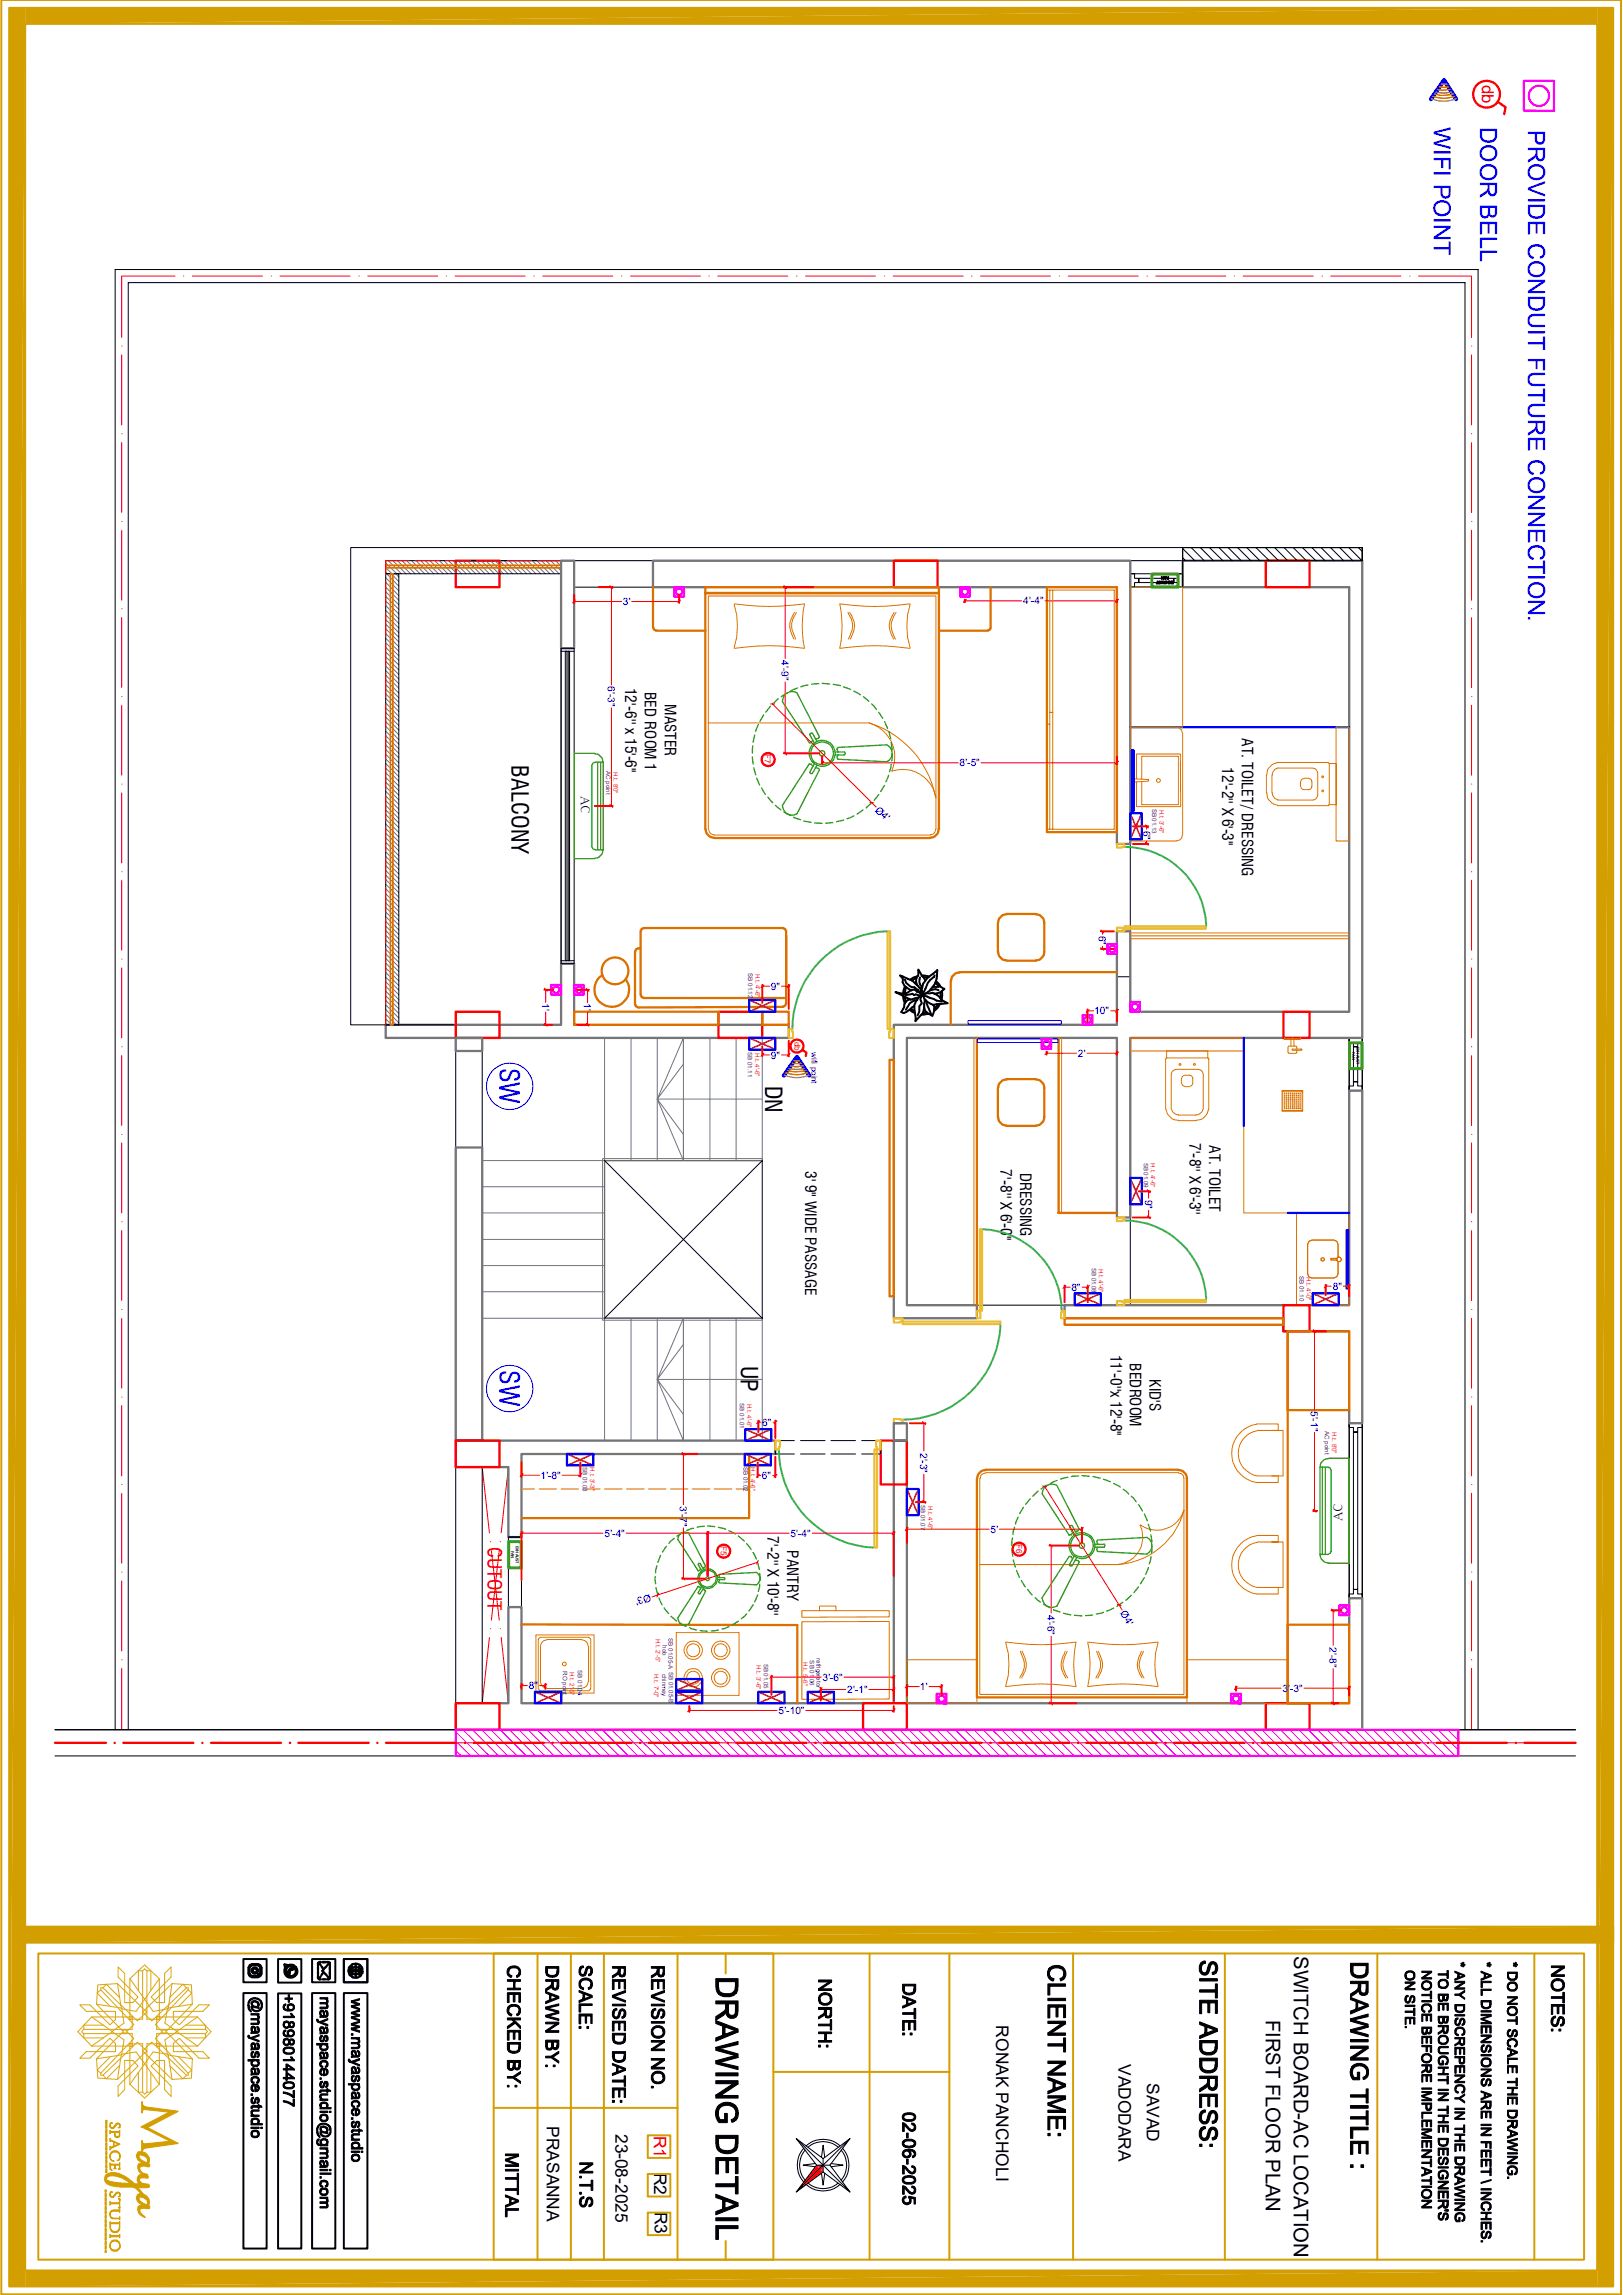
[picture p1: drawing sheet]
<svg xmlns="http://www.w3.org/2000/svg" width="210mm" height="297mm" viewBox="0 0 210 297" stroke-linecap="round" stroke-linejoin="round" font-family="sans-serif">
<defs><g id="words">
<g font-size="3.5" fill="#00f">
<text x="64.6" y="138.2" transform="rotate(90 64.6 138.2)">SW</text>
<text x="64.6" y="177.3" transform="rotate(90 64.6 177.3)">SW</text>
</g>
<g font-size="3" fill="#00f">
<text x="185.5" y="16.5" transform="rotate(90 185.5 16.5)">WIFI POINT</text>
<text x="191.5" y="16.5" transform="rotate(90 191.5 16.5)">DOOR BELL</text>
<text x="197.7" y="16.8" transform="rotate(90 197.7 16.8)">PROVIDE CONDUIT FUTURE CONNECTION.</text>
</g>
<g font-size="3">
<text x="66.2" y="99" transform="rotate(90 66.2 99)">BALCONY</text>
<text x="99" y="140.5" transform="rotate(90 99 140.5)">DN</text>
<text x="95.8" y="176.8" transform="rotate(90 95.8 176.8)">UP</text>
</g>
<g font-size="2.6">
<text x="167.4" y="253.1" transform="rotate(90 167.4 253.1)">SWITCH BOARD-AC LOCATION</text>
<text x="163.8" y="261.4" transform="rotate(90 163.8 261.4)">FIRST FLOOR PLAN</text>
</g>
<text font-size="2.5" fill="#f00" x="63.1" y="200.2" transform="rotate(90 63.1 200.2)">CUTOUT</text>
<g font-size="2.2" fill="#f00">
<text x="191.8" y="11" transform="rotate(90 191.8 11)">db</text>
<text x="84.6" y="276.4" transform="rotate(90 84.6 276.4)">R1</text>
</g>
<g font-size="2.2">
<text x="128.9" y="262.1" transform="rotate(90 128.9 262.1)">RONAK PANCHOLI</text>
<text x="144.7" y="267.1" transform="rotate(90 144.7 267.1)">VADODARA</text>
<text x="148.4" y="269.6" transform="rotate(90 148.4 269.6)">SAVAD</text>
<text x="70.7" y="275.2" transform="rotate(90 70.7 275.2)">PRASANNA</text>
<text x="79.6" y="276.1" transform="rotate(90 79.6 276.1)">23-08-2025</text>
<text x="84.7" y="281.2" transform="rotate(90 84.7 281.2)">R2</text>
<text x="84.8" y="286.2" transform="rotate(90 84.8 286.2)">R3</text>
</g>
<g font-size="2">
<text x="80.9" y="89" transform="rotate(90 80.9 89)">12'-6'' x 15'-6''</text>
<text x="83.4" y="89.5" transform="rotate(90 83.4 89.5)">BED ROOM 1</text>
<text x="86" y="91.1" transform="rotate(90 86 91.1)">MASTER</text>
<text x="160.7" y="95.5" transform="rotate(90 160.7 95.5)">AT. TOILET/ DRESSING</text>
<text x="158.2" y="99.3" transform="rotate(90 158.2 99.3)">12'-2'' X 6'-3''</text>
<text x="153.9" y="147.9" transform="rotate(90 153.9 147.9)">7'-8'' X 6'-3''</text>
<text x="156.5" y="148.2" transform="rotate(90 156.5 148.2)">AT. TOILET</text>
<text x="104.2" y="151.5" transform="rotate(90 104.2 151.5)">3' 9&quot; WIDE PASSAGE</text>
<text x="129.5" y="151.3" transform="rotate(90 129.5 151.3)">7'-8'' X 6'-0''</text>
<text x="132" y="151.8" transform="rotate(90 132 151.8)">DRESSING</text>
<text x="143.7" y="175.3" transform="rotate(90 143.7 175.3)">11'-0''x 12'-8''</text>
<text x="146.2" y="176.4" transform="rotate(90 146.2 176.4)">BEDROOM</text>
<text x="148.8" y="178.5" transform="rotate(90 148.8 178.5)">KID'S</text>
<text x="99.3" y="198.8" transform="rotate(90 99.3 198.8)">7'-2'' X 10'-8''</text>
<text x="101.9" y="200.6" transform="rotate(90 101.9 200.6)">PANTRY</text>
</g>
<g font-size="1.7">
<text x="75.2" y="103" transform="rotate(90 75.2 103)">AC</text>
<text x="173.7" y="196.9" transform="rotate(-90 173.7 196.9)">AC</text>
</g>
<g font-size="1.3" fill="#00f">
<text x="80.6" y="78.3">3'</text>
<text x="132.4" y="78.2">4'-4&quot;</text>
<text x="78.7" y="88.8" transform="rotate(90 78.7 88.8)">6'-3&quot;</text>
<text x="101.1" y="85.4" transform="rotate(90 101.1 85.4)">4'-9&quot;</text>
<text x="124.2" y="99.2">8'-5&quot;</text>
<text x="113.2" y="104.9" transform="rotate(45 113.2 104.9)">Ø4'</text>
<text x="147.9" y="107.5" transform="rotate(90 147.9 107.5)">6&quot;</text>
<text x="142.2" y="121.1" transform="rotate(90 142.2 121.1)">6&quot;</text>
<text x="70.1" y="129.8" transform="rotate(90 70.1 129.8)">1'</text>
<text x="75.6" y="129.8" transform="rotate(90 75.6 129.8)">1'</text>
<text x="99.7" y="128.1">9&quot;</text>
<text x="141.6" y="131.3">10&quot;</text>
<text x="99.7" y="137">9&quot;</text>
<text x="139.5" y="136.8">2'</text>
<text x="148.2" y="155.3" transform="rotate(90 148.2 155.3)">9&quot;</text>
<text x="138.6" y="167">8&quot;</text>
<text x="172.5" y="166.9">8&quot;</text>
<text x="98.6" y="184.5">6&quot;</text>
<text x="169.6" y="182.6" transform="rotate(90 169.6 182.6)">5'-1&quot;</text>
<text x="69.9" y="191.4">1'-8&quot;</text>
<text x="98.6" y="191.4">6&quot;</text>
<text x="119.1" y="188" transform="rotate(90 119.1 188)">2'-3&quot;</text>
<text x="88" y="194.9" transform="rotate(90 88 194.9)">3'-7&quot;</text>
<text x="78.2" y="198.9">5'-4&quot;</text>
<text x="102.3" y="198.9">5'-4&quot;</text>
<text x="128.2" y="198.4">5'</text>
<text x="84.1" y="206.2" transform="rotate(162 84.1 206.2)">Ø3'</text>
<text x="135.6" y="209" transform="rotate(90 135.6 209)">4'-6&quot;</text>
<text x="144.9" y="208.7" transform="rotate(58 144.9 208.7)">Ø4'</text>
<text x="172" y="213.2" transform="rotate(90 172 213.2)">2'-8&quot;</text>
<text x="68.4" y="218.6">8&quot;</text>
<text x="100.8" y="221.8">5'-10&quot;</text>
<text x="106.4" y="217.5">3'-6&quot;</text>
<text x="109.6" y="219.1">2'-1&quot;</text>
<text x="119" y="218.7">1'</text>
<text x="165.9" y="218.9">3'-3&quot;</text>
</g>
<g font-size="1.1" fill="#f00">
<text x="99" y="97.6" transform="rotate(90 99 97.6)">F7</text>
<text x="102.8" y="134.8" transform="rotate(90 102.8 134.8)">db</text>
<text x="93.3" y="200.1" transform="rotate(90 93.3 200.1)">F5</text>
<text x="131.5" y="199.9" transform="rotate(90 131.5 199.9)">F6</text>
</g>
<text font-size="1.1" fill="#00f" x="105" y="136.1" transform="rotate(90 105 136.1)">wifi point</text>
<g font-size=".8" fill="#00f">
<text x="78.4" y="99.8" transform="rotate(90 78.4 99.8)">AC point</text>
<text x="149.1" y="104.6" transform="rotate(90 149.1 104.6)">SB 01.13</text>
<text x="96.8" y="125.9" transform="rotate(90 96.8 125.9)">SB 01.12</text>
<text x="96.8" y="136.1" transform="rotate(90 96.8 136.1)">SB 01.11</text>
<text x="148" y="150.4" transform="rotate(90 148 150.4)">SB 01.09</text>
<text x="141.3" y="164.1" transform="rotate(90 141.3 164.1)">SB 01.08</text>
<text x="168.1" y="165.1" transform="rotate(90 168.1 165.1)">SB 01.10</text>
<text x="95.8" y="181.6" transform="rotate(90 95.8 181.6)">SB 01.01</text>
<text x="171.4" y="185.2" transform="rotate(90 171.4 185.2)">AC point</text>
<text x="75.4" y="189.8" transform="rotate(90 75.4 189.8)">SB 01.03</text>
<text x="96.2" y="189.8" transform="rotate(90 96.2 189.8)">SB 01.02</text>
<text x="119.2" y="194.8" transform="rotate(90 119.2 194.8)">SB 01.07</text>
<text x="85.7" y="212.9" transform="rotate(90 85.7 212.9)">hob</text>
<text x="86.5" y="212" transform="rotate(90 86.5 212)">SB 01.05-A SB 01.05-B</text>
<text x="98.8" y="215.3" transform="rotate(90 98.8 215.3)">SB 01.05</text>
<text x="104.8" y="214.9" transform="rotate(90 104.8 214.9)">SB 01.06</text>
<text x="105.7" y="214.6" transform="rotate(90 105.7 214.6)">refrigeretor</text>
<text x="72.8" y="216.3" transform="rotate(90 72.8 216.3)">RO point</text>
<text x="74.8" y="216.1" transform="rotate(90 74.8 216.1)">SB 01.04</text>
<text x="85.7" y="216.6" transform="rotate(90 85.7 216.6)">chinmey</text>
</g>
<g font-size=".8" fill="#ed1f24">
<text x="79.4" y="99.9" transform="rotate(90 79.4 99.9)">H.t. 8'0&quot;</text>
<text x="150" y="104.8" transform="rotate(90 150 104.8)">H.t. 3'-6&quot;</text>
<text x="97.7" y="126" transform="rotate(90 97.7 126)">H.t. 4'-6&quot;</text>
<text x="97.7" y="136.3" transform="rotate(90 97.7 136.3)">H.t. 4'-6&quot;</text>
<text x="148.9" y="150.6" transform="rotate(90 148.9 150.6)">H.t. 4'-6&quot;</text>
<text x="142.2" y="164.2" transform="rotate(90 142.2 164.2)">H.t. 4'-6&quot;</text>
<text x="169.1" y="165.3" transform="rotate(90 169.1 165.3)">H.t. 4'-0&quot;</text>
<text x="96.7" y="181.7" transform="rotate(90 96.7 181.7)">H.t. 4'-6&quot;</text>
<text x="172.4" y="185.3" transform="rotate(90 172.4 185.3)">H.t. 8'0&quot;</text>
<text x="76.4" y="189.9" transform="rotate(90 76.4 189.9)">H.t. 3'-3&quot;</text>
<text x="97.2" y="189.9" transform="rotate(90 97.2 189.9)">H.t. 4'-6&quot;</text>
<text x="120.1" y="194.9" transform="rotate(90 120.1 194.9)">H.t. 4'-6&quot;</text>
<text x="84.9" y="212.1" transform="rotate(90 84.9 212.1)">H.t. 2'-5&quot;</text>
<text x="97.9" y="215.5" transform="rotate(90 97.9 215.5)">H.t. 3'-6''</text>
<text x="103.9" y="215.1" transform="rotate(90 103.9 215.1)">H.t. 5'-6''</text>
<text x="73.7" y="216.4" transform="rotate(90 73.7 216.4)">H.t. 2'-5&quot;</text>
<text x="84.7" y="216.6" transform="rotate(90 84.7 216.6)">H.t. 7'-0''</text>
</g>
<g font-size=".5">
<text x="175" y="136.1" transform="rotate(90 175 136.1)">FAN</text>
<text x="175.5" y="135.5" transform="rotate(90 175.5 135.5)">EXHAUST</text>
<text x="66.2" y="200.7" transform="rotate(90 66.2 200.7)">FAN</text>
<text x="66.8" y="200.1" transform="rotate(90 66.8 200.1)">EXHAUST</text>
</g>
</g></defs>
<g fill="none" stroke="#000" stroke-width=".13">
<path d="M49.9 72.6h22.7v1.7h-22.7zM49.9 74.3h1.7v58.3h-1.7zM59 72.6h117.3M72.6 72.6v60h-22.7M84.5 72.6v3.4M146.3 72.6v58.3h28.3v-54.9h-28.3M146.3 74.3h6.7v1.7h-.5v-.6h-.6v-.6h-4.5v.6h-.6v.6h-.5v-1.7h.5v.5h.6v.6h4.5v-.6h.6v-.5h.5v1.7h-6.7zM153 71l1.6 1.6M153 72.2l.4 .4M153 70.9h23.3v1.7h-23.3zM154.1 70.9l1.7 1.7M155.3 70.9l1.7 1.7"/>
<path d="M156.5 70.9l1.7 1.7M157.7 70.9l1.7 1.7M158.9 70.9l1.7 1.7M160.1 70.9l1.7 1.7M161.3 70.9l1.7 1.7M162.5 70.9l1.8 1.7M163.7 70.9l1.7 1.7M164.9 70.9l1.7 1.7M166.2 70.9l1.7 1.7M167.3 70.9l1.7 1.7M168.5 70.9l1.8 1.7M169.8 70.9l1.6 1.7"/>
<path d="M170.9 70.9l1.7 1.7M172.2 70.9l1.7 1.7M173.4 70.9l1.6 1.7M174.5 70.9l1.7 1.7M175.8 70.9l.5 .5M176.3 72.6v-1.7h-23.3v5.1v-3.4M176.3 72.6v-1.7h-130.9v61.7h13.6M176.3 72.6v151.3h-169.2h196.8M72.6 83.9h1.7v-7.9h70.2v33.2h1.8M49.9 134.3h52.2M59 130.9v93M62.4 134.3v52.1"/>
<path d="M72.6 124.7h1.7v7.9h18.7v1.7M144.5 120.5v12.1h-28.8v38h10.7v-1.7M144.5 126.4h1.8M174.6 134.3h1.7v6.8h-1.7v-.6h.5v-.5h.6v-4.5h-.6v-.6h-.5v-.6h1.7v.6h-.6v.6h-.6v4.5h.6v.5h.6v.6h-1.7zM174.6 134.3v34.6h-57.3v-34.6h27.2v23.3h1.8M176.3 134.3h-30v34.6M59 148.5h3.4M98.6 150.2h-20.4v20.4h20.4M174.6 141.1h1.7M137.8 168.9v1.7h28.3M166.1 172.3h8.5v48.1h-57.3v-34h-1.6v34h-48.2v-32.2h32.3M59 186.4h40.8"/>
<path d="M62.4 189.9v30.5M67.5 198.9h-1.7v21.5h-6.8M100.3 186.4v1.8M100.3 186.4v1.8h2.5M100.3 186.4h2.5M103.6 186.4h3.2M103.6 188.2h3.2M107.5 186.4h3.2M107.5 188.2h3.2M111.5 186.4h2.5v1.8h-2.5M174.6 184.2h1.7v22.6h-1.7v-.5h.5v-.6h.6v-20.4h-.6v-.6h-.5v-.5h1.7v.5h-.6v.6h-.6v20.4h.6v.6h.6v.5h-1.7zM174.6 184.2h1.7"/>
<path d="M65.8 208h1.7M174.6 206.8h1.7M7.1 227.2h196.8M14.9 223.9v-189h176.4v189M16.6 223.9v-187.3h173v187.3"/>
</g>
<g fill="none" stroke="#f00" stroke-width=".13">
<path d="M22.6 35.7h-6.9v8M23.7 35.7h.1M24.9 35.7h9.1M35.1 35.7h.1M36.2 35.7h9.1M46.4 35.7h.1M47.6 35.7h9M57.7 35.7h.1M58.9 35.7h9M69.1 35.7h.1M70.2 35.7h9.1M80.4 35.7h.1"/>
<path d="M81.6 35.7h9M91.7 35.7h.1M92.9 35.7h9M103.1 35.7h.1M104.2 35.7h9.1M114.4 35.7h.1M115.6 35.7h9M125.7 35.7h.1M126.9 35.7h9M137.1 35.7h.1M138.2 35.7h9.1M148.4 35.7h.1"/>
<path d="M149.6 35.7h9M159.7 35.7h.1M160.9 35.7h9M171.1 35.7h.1M172.2 35.7h9.1M182.4 35.7h.1M183.6 35.7h6.8v8M15.7 56.1h.1M15.7 44.8h.1M15.7 45.9v9.1M15.7 57.3v9M190.4 45.9v9.1"/>
<path d="M190.4 57.3v9M190.4 56.1h.1M190.4 44.8h.1M15.7 78.8h.1M15.7 67.5h.1M15.7 68.6v9.1M15.7 79.9v9.1M49.9 75.2v3.2M49.9 79.2v3.2M52.9 72.6h-3v1.8M53.7 72.6h3.2M57.7 72.6h3.2"/>
<path d="M61.6 72.6h3.2M65.6 72.6h3.2M69.6 72.6h3M190.4 68.6v9.1M190.4 79.9v9.1M190.4 78.8h.1M190.4 67.5h.1M15.7 90.1h.1M15.7 91.3v9M49.9 83.2v3.2M49.9 87.1v3.2M49.9 91.1v3.2"/>
<path d="M49.9 95.1v3.2M49.9 99v3.2M190.4 91.3v9M190.4 90.1h.1M15.7 112.8h.1M15.7 101.5h.1M15.7 102.6v9.1M15.7 113.9v9.1M49.9 103v3.2M49.9 107v3.2M49.9 110.9v3.2M49.9 114.9v3.2"/>
<path d="M49.9 118.9v3.1M190.4 102.6v9.1M190.4 113.9v9.1M190.4 112.8h.1M190.4 101.5h.1M15.7 135.5h.1M15.7 124.1h.1M15.7 125.3v9M15.7 136.6v9.1M49.9 122.8v3.2M49.9 126.8v3.2M49.9 130.8v1.8"/>
<path d="M190.4 125.3v9M190.4 136.6v9.1M190.4 135.5h.1M190.4 124.1h.1M15.7 158.1h.1M15.7 146.8h.1M15.7 147.9v9.1M15.7 159.3v9M190.4 147.9v9.1M190.4 159.3v9M190.4 158.1h.1M190.4 146.8h.1"/>
<path d="M15.7 169.5h.1M15.7 170.6v9.1M190.4 170.6v9.1M190.4 169.5h.1M15.7 192.1h.1M15.7 180.8h.1M15.7 181.9v9.1M15.7 193.3v9M62.4 189.9l.9 8.5M63.5 199.5h.1M64.7 199.5h.1M65.8 189.9l-.9 8.5"/>
<path d="M190.4 181.9v9.1M190.4 193.3v9M190.4 192.1h.1M190.4 180.8h.1M15.7 214.8h.1M15.7 203.5h.1M15.7 204.6v9.1M15.7 215.9v8M63.3 211.9l-.9 8.5M63.5 210.8h.1M63.6 200.7l1 9M64.6 200.7l-1 9"/>
<path d="M64.7 210.8h.1M64.9 211.9l.9 8.5M190.4 204.6v9.1M190.4 215.9v8M190.4 214.8h.1M190.4 203.5h.1M59 225.6h9M69.1 225.6h.1M70.2 225.6h9.1M80.4 225.6h.1M81.6 225.6h9M91.8 225.6h.1"/>
<path d="M92.9 225.6h9.1M103.1 225.6h.1M104.2 225.6h9.1M114.4 225.6h.1M115.6 225.6h9M125.8 225.6h.1M126.9 225.6h9.1M137.1 225.6h.1M138.2 225.6h9.1M148.4 225.6h.1M149.6 225.6h9M159.8 225.6h.1"/>
<path d="M160.9 225.6h9.1M171.1 225.6h.1M172.2 225.6h9.1M182.4 225.6h.1M183.6 225.6h9M193.8 225.6h.1M194.9 225.6h9"/>
</g>
<g fill="none" stroke="#767676" stroke-width=".13">
<path d="M49.9 72.9l1.5 1.4M49.9 73.4l.8 .9M49.9 74.1l.2 .2M49.9 74.8l1.7 1.7M49.9 75.4l1.7 1.7M49.9 76l1.7 1.7M49.9 76.6l1.7 1.7M49.9 77.2l1.7 1.7M49.9 77.8l1.7 1.7M49.9 78.4l1.7 1.7M49.9 79l1.7 1.7M49.9 79.6l1.7 1.7"/>
<path d="M50 74.3l1.6 1.6M50.2 72.6l1.7 1.7M50.6 74.3l1 1M50.8 72.6l1.7 1.7M51.2 74.3l.4 .4M51.4 72.6l1.7 1.7M52 72.6l1.7 1.7M52.6 72.6l1.8 1.7M53.3 72.6l1.6 1.7M53.8 72.6l1.7 1.7M54.4 72.6l1.7 1.7M55 72.6l1.7 1.7"/>
<path d="M55.6 72.6l1.8 1.7M56.3 72.6l1.7 1.7M56.9 72.6l1.6 1.7M57.4 72.6l1.7 1.7M58 72.6l1.7 1.7M58.6 72.6l1.7 1.7M59.3 72.6l1.7 1.7M59.9 72.6l1.7 1.7M60.5 72.6l1.6 1.7M61 72.6l1.7 1.7M61.6 72.6l1.7 1.7M62.3 72.6l1.7 1.7"/>
<path d="M62.9 72.6l1.7 1.7M63.5 72.6l1.7 1.7M64.1 72.6l1.6 1.7M64.6 72.6l1.7 1.7M65.2 72.6l1.8 1.7M65.9 72.6l1.7 1.7M66.5 72.6l1.7 1.7M67.1 72.6l1.6 1.7M67.6 72.6l1.7 1.7M68.2 72.6l1.8 1.7M68.9 72.6l1.7 1.7M69.5 72.6l1.7 1.7"/>
<path d="M70.1 72.6l1.7 1.7M70.7 72.6l1.6 1.7M71.2 72.6l1.4 1.3M71.9 72.6l.7 .7M72.5 72.6l.1 .1M49.9 80.2l1.7 1.7M49.9 80.8l1.7 1.7M49.9 81.4l1.7 1.7M49.9 82l1.7 1.7M49.9 82.6l1.7 1.7M49.9 83.2l1.7 1.7M49.9 83.8l1.7 1.7"/>
<path d="M49.9 84.4l1.7 1.7M49.9 85l1.7 1.7M49.9 85.6l1.7 1.7M49.9 86.2l1.7 1.7M49.9 86.8l1.7 1.7M49.9 87.4l1.7 1.7M49.9 88l1.7 1.7M49.9 88.6l1.7 1.7M49.9 89.2l1.7 1.7M49.9 89.8l1.7 1.7M49.9 90.4l1.7 1.7M49.9 91l1.7 1.7"/>
<path d="M49.9 91.6l1.7 1.7M49.9 92.2l1.7 1.7M49.9 92.8l1.7 1.7M49.9 93.4l1.7 1.7M49.9 94l1.7 1.7M49.9 94.6l1.7 1.7M49.9 95.2l1.7 1.7M49.9 95.8l1.7 1.7M49.9 96.4l1.7 1.7M49.9 97l1.7 1.7M49.9 97.6l1.7 1.7M49.9 98.2l1.7 1.7"/>
<path d="M49.9 98.8l1.7 1.7M49.9 99.4l1.7 1.7M49.9 100l1.7 1.7M49.9 100.6l1.7 1.7M49.9 101.2l1.7 1.7M49.9 101.8l1.7 1.7M49.9 102.4l1.7 1.7M49.9 103l1.7 1.7M49.9 103.6l1.7 1.7M49.9 104.2l1.7 1.7M49.9 104.8l1.7 1.7M49.9 105.4l1.7 1.7"/>
<path d="M49.9 106l1.7 1.7M49.9 106.6l1.7 1.7M49.9 107.2l1.7 1.7M49.9 107.8l1.7 1.7M49.9 108.4l1.7 1.7M49.9 109l1.7 1.7M49.9 109.6l1.7 1.7M49.9 110.2l1.7 1.7M49.9 110.8l1.7 1.7M49.9 111.4l1.7 1.7M49.9 112l1.7 1.7M49.9 112.6l1.7 1.7"/>
<path d="M49.9 113.2l1.7 1.7M49.9 113.8l1.7 1.7M49.9 114.4l1.7 1.7M49.9 115l1.7 1.7M49.9 115.7l1.7 1.6M49.9 116.2l1.7 1.7M49.9 116.8l1.7 1.7M49.9 117.4l1.7 1.7M49.9 118l1.7 1.7M49.9 118.6l1.7 1.8M49.9 119.3l1.7 1.6M49.9 119.8l1.7 1.7"/>
<path d="M49.9 120.4l1.7 1.7M49.9 121l1.7 1.7M49.9 121.6l1.7 1.8M49.9 122.3l1.7 1.7M49.9 122.9l1.7 1.6M49.9 123.4l1.7 1.7M49.9 124l1.7 1.7M49.9 124.6l1.7 1.8M49.9 125.3l1.7 1.7M49.9 125.9l1.7 1.7M49.9 126.4l1.7 1.7M49.9 127l1.7 1.7"/>
<path d="M49.9 127.6l1.7 1.8M49.9 128.3l1.7 1.7M49.9 128.9l1.7 1.7M49.9 129.5l1.7 1.6M49.9 130l1.7 1.7M49.9 130.6l1.7 1.8M49.9 131.3l1.4 1.3M49.9 131.9l.8 .7M49.9 132.5l.2 .1M78.2 134.3v52.1M81.7 134.3v15.9M85 134.3v15.9"/>
<path d="M88.4 134.3v15.9M91.9 134.3v15.9M95.2 134.3v15.9M98.6 134.3v15.9h-36.2M62.4 153.6h15.8M62.4 157h15.8M78 149.9h20.6v.3h-20.4v20.4h20.4v.3h-20.6zM85 142.2l3.4 8v-3.4l-3.4-4.6 3.4-7.9v3.4l-3.4 4.5h13.6M62.4 170.6h36.2v15.8M62.4 167.2h15.8M62.4 163.8h15.8M62.4 160.4h15.8"/>
<path d="M81.7 170.6v15.8M85 170.6v15.8M85 178.5l3.4 7.9v-3.4l-3.4-4.5 3.4-7.9v3.4l-3.4 4.5h13.6M88.4 170.6v15.8M91.9 170.6v15.8M95.2 170.6v15.8"/>
</g>
<path d="M84.5 72.6h61.8v36.6h-1.8v-33.2h-60zM49.9 132.6h22.7v-7.9h1.7v7.9h27.8v1.7h-52.2zM146.3 120.5h-1.8v12.1h-28.8v38h10.7v-1.7h-9.1v-34.6h27.2v23.3h1.8v-23.3h30v-61.7h-23.3v3.4h21.6v54.9h-28.3v-10.2M59 148.5h3.4v37.9h-3.4zM137.8 168.9h36.8v-27.8h1.7v43.1h-1.7v-11.9h-8.5v-1.7h-28.3zM59 186.4h41.3v1.8h-32.8v10.7h-1.7v-9h-6.8zM65.8 208h1.7v12.4h48.2v-34h1.6v34h57.3v-13.6h1.7v17.1h-117.3v-3.5h6.8z" fill="none" stroke="#767676" stroke-width=".3"/>
<g fill="none" stroke="#f00" stroke-width=".3">
<path d="M59 72.6h5.6v3.4h-5.6zM115.7 72.6h5.6v3.4h-5.6zM163.8 72.6h5.7v3.4h-5.7zM59 130.9h5.6v3.4h-5.6zM93 130.9h5.6v3.4h-5.6zM166.1 130.9h3.4v3.4h-3.4zM166.1 168.9h3.4v3.4h-3.4zM59 186.4h5.6v3.5h-5.6zM114 186.4h3.3v5.7h-3.3zM7.1 225.6h6.6M14.8 225.6h.1M16 225.6h9"/>
<path d="M26.2 225.6h.1M27.3 225.6h9.1M37.5 225.6h.1M38.6 225.6h9.1M48.8 225.6h.1M50 225.6h9M59 220.4h5.6v3.5h-5.6zM60.2 225.6h.1M61.3 225.6h9.1M71.5 225.6h.1M72.6 225.6h9.1M82.8 225.6h.1"/>
<path d="M83.9 225.6h9.1M94.1 225.6h.1M95.3 225.6h9.1M105.5 225.6h.1M106.6 225.6h9.1M111.7 220.4h5.6v3.5h-5.6zM116.8 225.6h.1M117.9 225.6h9.1M128.1 225.6h.1M129.3 225.6h9M139.5 225.6h.1M140.6 225.6h9.1"/>
<path d="M150.8 225.6h.1M151.9 225.6h9.1M162.1 225.6h.1M163.3 225.6h9M163.8 220.4h5.7v3.5h-5.7zM173.5 225.6h.1M174.6 225.6h9.1M184.8 225.6h.1M185.9 225.6h9.1M196.1 225.6h.1M197.3 225.6h6.6"/>
</g>
<g fill="none" stroke="#dd6e00" stroke-width=".13">
<path d="M49.9 73.2h22.7v.2h-22.7v-.2h22.7v.3h-22.7zM50.5 74.3h.4v58.3h-.4v-58.3h.3v58.3h-.3zM146.3 134.3h14.7v1.7h-14.7zM161 134.3v22.7h13.6v11.9h-6.8v-11.9M166.2 134.3v.2h2.1v-.2M166.8 135.4l-.1 .1v.7l.1 .1M166.8 135.4h.9M166.8 136.3h.9M167 134.5v.9M167.3 134.3v.2M167.4 134.5v.9M167.7 135.4l.1 .4"/>
<path d="M167.8 135.9l-.1 .4M168.4 135.8h-1.1h-.1l.1 .1h1.1M165.9 141.1h2.7v2.7h-2.7zM166 141.2h2.5v2.5h-2.5zM166.2 141.4l.1 .1zM166.2 141.7l.1 .1zM166.2 141.9l.1 .1zM166.2 142.2l.1 .1zM166.2 142.5h.1zM166.2 142.7l.1 .1zM166.2 143h.1zM166.2 143.2l.1 .1z"/>
<path d="M166.2 143.4l.1 .1zM166.5 141.4v.1zM166.5 141.7v.1zM166.5 141.9v.1zM166.5 142.2v.1zM166.5 142.5h.1M166.5 142.7v.1zM166.5 143h.1M166.5 143.2v.1zM166.5 143.4v.1zM166.7 141.4l.1 .1zM166.7 141.7l.1 .1z"/>
<path d="M166.7 141.9l.1 .1zM166.7 142.2l.1 .1zM166.7 142.5h.1zM166.7 142.7l.1 .1zM166.7 143h.1zM166.7 143.2l.1 .1zM166.7 143.4l.1 .1zM167 141.4v.1zM167 141.7v.1zM167 141.9v.1zM167 142.2v.1zM167 142.5h.1"/>
<path d="M167 142.7v.1zM167 143h.1M167 143.2v.1zM167 143.4v.1zM167.2 141.4l.1 .1zM167.2 141.7l.1 .1zM167.2 141.9l.1 .1zM167.2 142.2l.1 .1zM167.2 142.5h.1zM167.2 142.7l.1 .1zM167.2 143h.1zM167.2 143.2l.1 .1z"/>
<path d="M167.2 143.4l.1 .1zM167.4 141.4l.1 .1zM167.4 141.7l.1 .1zM167.4 141.9l.1 .1zM167.4 142.2l.1 .1zM167.4 142.5h.1zM167.4 142.7l.1 .1zM167.4 143h.1zM167.4 143.2l.1 .1zM167.4 143.4l.1 .1zM167.7 141.4l.1 .1zM167.7 141.7l.1 .1z"/>
<path d="M167.7 141.9l.1 .1zM167.7 142.2l.1 .1zM167.7 142.5h.1zM167.7 142.7l.1 .1zM167.7 143h.1zM167.7 143.2l.1 .1zM167.7 143.4l.1 .1zM167.9 141.4l.1 .1zM167.9 141.7l.1 .1zM167.9 141.9l.1 .1zM167.9 142.2l.1 .1zM167.9 142.5h.1z"/>
<path d="M167.9 142.7l.1 .1zM167.9 143h.1zM167.9 143.2l.1 .1zM167.9 143.4l.1 .1zM168.2 141.4l.1 .1zM168.2 141.7l.1 .1zM168.2 141.9l.1 .1zM168.2 142.2l.1 .1zM168.2 142.5h.1zM168.2 142.7l.1 .1zM168.2 143h.1zM168.2 143.2l.1 .1z"/>
<path d="M168.2 143.4l.1 .1zM168.2 157h6.4M169.2 161v3.9M169.2 164.9a.44 .44 0 0 0 .5 .5M169.7 160.5a.44 .44 0 0 0-.5 .5M169.7 165.4h2.9M169.7 160.5h2.9M172.2 162.9h.8v.2h-.8zM172.6 160.5a.44 .44 0 0 1 .5 .5M173 162.9a.3 .3 0 0 1 .4-.2 .3 .3 0 0 1 0 .5 .3 .3 0 0 1-.4-.1M173.1 164.9a.44 .44 0 0 1-.5 .5M173.1 161v1.7"/>
<path d="M173.1 163.3v1.6"/>
<circle cx="168.4" cy="135.8" r=".07"/>
<circle cx="171.2" cy="163" r=".22"/>
</g>
<path d="M161 134.3v11.4M166.7 157h7.9" fill="none" stroke="#00f" stroke-width=".3"/>
<g fill="none" stroke="#f0f" stroke-width=".13">
<path d="M59 224.1l3.1 3.1M59 225.3l1.9 1.9M59 226.5l.7 .7M59.9 223.9l3.4 3.3M61.1 223.9l3.4 3.3M62.3 223.9l3.4 3.3M63.5 223.9l3.4 3.3M64.7 223.9l3.4 3.3M65.9 223.9l3.4 3.3M67.1 223.9l3.4 3.3M68.3 223.9l3.4 3.3M69.5 223.9l3.4 3.3"/>
<path d="M70.7 223.9l3.4 3.3M71.9 223.9l3.4 3.3M73.2 223.9l3.3 3.3M74.3 223.9l3.4 3.3M75.5 223.9l3.5 3.3M76.8 223.9l3.3 3.3M77.9 223.9l3.4 3.3M79.1 223.9l3.4 3.3M80.3 223.9l3.4 3.3M81.5 223.9l3.5 3.3M82.8 223.9l3.3 3.3M83.9 223.9l3.4 3.3"/>
<path d="M85.1 223.9l3.5 3.3M86.4 223.9l3.3 3.3M87.5 223.9l3.4 3.3M88.8 223.9l3.4 3.3M90 223.9l3.3 3.3M91.1 223.9l3.5 3.3M92.4 223.9l3.4 3.3M93.6 223.9l3.3 3.3M94.8 223.9l3.4 3.3M96 223.9l3.4 3.3M97.2 223.9l3.4 3.3M98.4 223.9l3.4 3.3"/>
<path d="M99.6 223.9l3.4 3.3M100.8 223.9l3.4 3.3M102 223.9l3.4 3.3M103.2 223.9l3.4 3.3M104.4 223.9l3.4 3.3M105.6 223.9l3.4 3.3M106.8 223.9l3.4 3.3M108 223.9l3.4 3.3M109.2 223.9l3.4 3.3M110.4 223.9l3.4 3.3M111.6 223.9l3.4 3.3M112.8 223.9l3.4 3.3"/>
<path d="M114 223.9l3.4 3.3M115.2 223.9l3.4 3.3M116.4 223.9l3.4 3.3M117.6 223.9l3.4 3.3M118.8 223.9l3.4 3.3M120 223.9l3.4 3.3M121.2 223.9l3.4 3.3M122.4 223.9l3.4 3.3M123.6 223.9l3.4 3.3M124.8 223.9l3.4 3.3M126 223.9l3.4 3.3M127.2 223.9l3.4 3.3"/>
<path d="M128.4 223.9l3.4 3.3M129.6 223.9l3.4 3.3M130.8 223.9l3.4 3.3M132 223.9l3.4 3.3M133.2 223.9l3.4 3.3M134.4 223.9l3.4 3.3M135.6 223.9l3.4 3.3M136.8 223.9l3.5 3.3M138 223.9l3.4 3.3M139.2 223.9l3.4 3.3M140.4 223.9l3.4 3.3M141.6 223.9l3.4 3.3"/>
<path d="M142.8 223.9l3.4 3.3M144.1 223.9l3.3 3.3M145.2 223.9l3.4 3.3M146.4 223.9l3.5 3.3M147.7 223.9l3.3 3.3M148.8 223.9l3.4 3.3M150.1 223.9l3.4 3.3M151.3 223.9l3.3 3.3M152.4 223.9l3.5 3.3M153.7 223.9l3.4 3.3M154.9 223.9l3.3 3.3M156 223.9l3.5 3.3"/>
<path d="M157.3 223.9l3.4 3.3M158.5 223.9l3.4 3.3M159.7 223.9l3.4 3.3M160.9 223.9l3.4 3.3M162.1 223.9l3.4 3.3M163.3 223.9l3.4 3.3M164.5 223.9l3.4 3.3M165.7 223.9l3.4 3.3M166.9 223.9l3.4 3.3M168.1 223.9l3.4 3.3M169.3 223.9l3.4 3.3M170.5 223.9l3.4 3.3"/>
<path d="M171.7 223.9l3.4 3.3M172.9 223.9l3.4 3.3M174.1 223.9l3.4 3.3M175.3 223.9l3.4 3.3M176.5 223.9l3.4 3.3M177.7 223.9l3.4 3.3M178.9 223.9l3.4 3.3M180.1 223.9l3.4 3.3M181.3 223.9l3.4 3.3M182.5 223.9l3.4 3.3M183.7 223.9l3.4 3.3M184.9 223.9l3.4 3.3"/>
<path d="M186.1 223.9l2.6 2.6M187.3 223.9l1.4 1.4M188.5 223.9l.2 .2"/>
</g>
<path d="M59 223.9h129.7v3.3h-129.7z" fill="none" stroke="#f0f" stroke-width=".3"/>
<g fill="none" stroke="#00f" stroke-width=".13">
<circle cx="66" cy="140.6" r="3"/>
<circle cx="66" cy="179.7" r="3"/>
</g>
<g fill="none" stroke="#e0ac11" stroke-width=".13">
<path d="M10.3 259.5l.9 .8h3.7v1.1l-.7 .6-2.6-2.5zM12.7 256.9l-.2 2.5 3.2 .5 .3 1.9-1.5 1.1-2.6-1.9M12.7 256.9l2.5-.2 .5 3.3 1.9 .3 1.1-1.6M13 257.5l4.3 4.5-.9 .9-.2-.3-.3 .3-3.4-3.5M13 257.5l-.4 .4 1.7 1.8M13 257.3v.2M13.1 257.3h.2M13.3 257.3l.5-.5 1.7 1.7M15.2 256.7l3.5 3.4-.2 .3 .2 .2-.9 .9-4.5-4.2M15.3 254.6v1.3l2.6 2.5-.7 .8h-1.1v-3.8zM16.8 256.1l1.9-1.8 1.9 1.8M16.8 256.1l1.9 2.6"/>
<path d="M18.5 255.1v6.2h-1.7v-5.2M18.5 255.1h-.6v2.5M18.5 255.1l.2-.3 .3 .3M18.7 258.7l1.1 1.6 2-.3 .5-3.3 2.5 .2 .1 2.5-3.2 .5-.4 1.9 1.6 1.1 2.7-1.9M19 255.1v6.2h1.6v-5.2M19 255.1h.5v2.5M20.6 256.1l-1.9 2.6M22.1 254.6l-.8 .8v3.8h-1l-.7-.8 2.5-2.5zM22.3 256.7l-3.6 3.4 .3 .3-.3 .2 .9 .9 4.5-4.2M24.1 257.3l-.4-.5-1.7 1.7M24.1 257.3h.3M24.3 257.5l-4.2 4.5 .9 .9 .3-.3 .2 .3 3.4-3.5"/>
<path d="M24.3 257.5l.5 .4-1.7 1.8M24.3 257.3v.2M10.3 266.4h1.3l2.6-2.6 .7 .7v1h-3.7zM10.6 262.9l.2 .3M10.8 263.2h6.3v1.6h-5.2M10.8 263.2v.5h2.6M10.8 262.6l-.2 .3M11.9 264.8l2.6-1.9 1.5 1.1-.3 1.9-3.2 .5 .2 2.5M11.9 261h5.2v1.6h-6.3M11.9 261l-1.8 1.9 1.8 1.9M12.5 266.4l3.4-3.5 .3 .3 .2-.3 .9 .9-4.3 4.5M13 268.3v.3"/>
<path d="M13.1 268.6h.2M13.3 268.6l4.5-4.3 .9 .9-.2 .2 .2 .3-3.5 3.4M13.4 262.1h-2.6v.5M14.3 266.2l-1.7 1.7 .4 .4M15.5 267.3l-1.7 1.7-.5-.4M16.1 266.7h1.1l.7 .7-2.6 2.6v1.3l.8-.9zM16.7 261v.4h.4M16.8 260.9h.3v.4M16.8 269.7v-5.2h1.7v6.3M16.8 269.7l1.9 1.8 1.9-1.8M17.1 264.5h-.4v.3M17.1 264.5v.4h-.3"/>
<path d="M17.9 268.2v2.6h.6M18.5 270.8l.2 .2 .3-.2M18.7 267.1l-1.1-1.5-1.9 .3-.5 3.2-2.5-.2M18.7 267.1l-1.9 2.6M18.7 267.1l1.9 2.6M19.5 268.2v2.6h-.5M19.6 267.4l.7-.7h1v3.7l.8 .9v-1.3zM20.3 264.5h.4v.3M20.3 264.5v.4h.3M20.6 260.9h-.3v.4M20.6 269.7v-5.2h-1.6v6.3M20.7 261v.4h-.4"/>
<path d="M22 267.3l1.7 1.7 .4-.4M22.4 264.5l.8-.7 2.5 2.6h1.4l-.9-.9h-3.8zM22.4 260.3h3.8l.9-.8h-1.4l-2.5 2.5-.8-.6zM23.1 266.2l1.7 1.7-.5 .4M24 262.1h2.6v.5M24.1 268.6l-4.5-4.3-.9 .9 .3 .2-.3 .3 3.6 3.4M24.1 268.6h.3M24.3 268.3v.3M24.9 266.4l-3.4-3.5-.2 .3-.3-.3-.9 .9 4.2 4.5M25.6 264.8l-2.7-1.9-1.6 1.1 .4 1.9 3.2 .5-.1 2.5-2.5 .2-.5-3.2-2-.3-1.1 1.5M25.6 261h-5.3v1.6h6.3M25.6 261l1.7 1.9-1.7 1.9"/>
<path d="M26.6 263.2h-6.3v1.6h5.3M26.6 263.2v.5h-2.6M26.6 262.6l.2 .3M26.8 262.9l-.2 .3"/>
</g>
<g fill="#d39e00">
<path d="M206.7 1h2l-2 294.9z"/>
<path d="M208.7 1v294.9h-2z"/>
<path d="M3.3 293.8h203.4l-203.4 2.1z"/>
<path d="M3.3 295.9l203.4-2.1v2.1z"/>
<path d="M3.3 1h203.4l-203.4 2.1z"/>
<path d="M3.3 3.1l203.4-2.1v2.1z"/>
<path d="M1.2 1h2.1l-2.1 294.9z"/>
<path d="M3.3 1v294.9h-2.1z"/>
</g>
<path d="M.2 0h209.6v296.9h-209.6zM1.2 1h207.5v294.9h-207.5zM3.3 3.1h203.4v290.7h-203.4z" fill="none" stroke="#d39e00" stroke-width=".25"/>
<g fill="#d39e00">
<path d="M3.3 249.3h205.4l-205.4 2.1z"/>
<path d="M3.3 251.4l205.4-2.1v2.1z"/>
</g>
<g fill="#000" stroke="#000" stroke-width=".13">
<path d="M32.6 259a.58 .58 0 0 1 .8 .1v.3v-.1a.56 .56 0 0 0-.8-.1v.3l-.1-.2z" fill-rule="evenodd"/>
<path d="M32.6 259.3a.45 .45 0 0 0 .8 .2v.2l.1 .1v.1l-.7-.1h-.2z" fill-rule="evenodd"/>
<path d="M33.4 259.1a.33 .33 0 0 1 .2 .3 .33 .33 0 0 1-.2 .3z" fill-rule="evenodd"/>
<path d="M32.3 258.8l.5-.3 .5 .1 .5 .4v.5v-.2a.79 .79 0 0 0-.9-.6 .79 .79 0 0 0-.7 .8v.6l-.1-.2-.1-.4 .1-.5z" fill-rule="evenodd"/>
<path d="M32.6 259.6v.2l.3 .3a.64 .64 0 0 0 .6 0 .64 .64 0 0 0 .3-.6v-.5l.2 .2v.6l-.1 .1a.7 .7 0 0 1-.8 .4 .7 .7 0 0 1-.6-.7z" fill-rule="evenodd"/>
<path d="M36.7 259.5l.3-.2v.2l-.2 .2-.1 .4-.1-.3z" fill-rule="evenodd"/>
<path d="M37.2 259.5l.1-.1v.7l-.1-.2z" fill-rule="evenodd"/>
<path d="M36.9 258.6h.4v-.5h.2v.5h.3v.1h-.3v.4h-.2v-.4h-.4z" fill-rule="evenodd"/>
<path d="M37.3 259.4a.46 .46 0 0 1 .7 .1v.3a.34 .34 0 0 0-.4-.3 .34 .34 0 0 0-.3 .3z" fill-rule="evenodd"/>
<path d="M36.8 259.8a.47 .47 0 0 0 .5 .3v-.2a.37 .37 0 0 0 .7-.1v-.3a.51 .51 0 0 1 0 .6 .51 .51 0 0 1-.6 .2l-.5-.1-.2-.1z" fill-rule="evenodd"/>
<path d="M41.4 259.2h.8v-.1l.1 .5v-.1l-.2-.2h-.7z" fill-rule="evenodd"/>
<path d="M42.3 258.7v.3z" fill-rule="evenodd"/>
<path d="M41.4 258.5h1v.2h-.1v.2l-.3-.2h-.6z" fill-rule="evenodd"/>
<path d="M42.3 258.7a.37 .37 0 0 1 0 .6z" fill-rule="evenodd"/>
<path d="M41.4 259.8h.8l.1-.5a.33 .33 0 0 1 .2 .4 .33 .33 0 0 1-.4 .3h-.7z" fill-rule="evenodd"/>
<path d="M45.5 259l1-.3v.1l-.8 .3z" fill-rule="evenodd"/>
<path d="M45.5 259.6l.8-.2 .2 .1-.8 .2z" fill-rule="evenodd"/>
<path d="M45.5 259l1 .3v.2l-1-.3z" fill-rule="evenodd"/>
<path d="M65.7 254.7l.2 .8 .4 .2-.1 .2a.75 .75 0 0 1-.5-1.2z" fill-rule="evenodd"/>
<path d="M67.2 255.2v.5l-.3 .2-.1-.2 .3-.1z" fill-rule="evenodd"/>
<path d="M65.7 257.3h.8l.1-.9v.9h.8v.2h-1.7z" fill-rule="evenodd"/>
<path d="M65.7 256.2h1.7v.2h-.8l-.1 .9v-.9h-.8z" fill-rule="evenodd"/>
<path d="M65.9 254.6l.2-.1 .5-.1a.79 .79 0 0 1 .7 .5 .79 .79 0 0 1-.1 .8v-.5a.73 .73 0 0 0-.5-.5 .73 .73 0 0 0-.8 .2l-.1 .3v-.5z" fill-rule="evenodd"/>
<path d="M65.7 257.9h1.7v1.2h-.3v-1h-.5v1h-.2v-1h-.5v1.1h-.2z" fill-rule="evenodd"/>
<path d="M70.6 257.4l.6-.4 .1-.1 .1-.2v.4l-.2 .2-.6 .4z" fill-rule="evenodd"/>
<path d="M70.8 254.7v.4a.64 .64 0 0 0 1 .5l.3-.2v-.3v.6l-.6 .2-.6-.2h-.1z" fill-rule="evenodd"/>
<path d="M71.5 256.4v.5a.29 .29 0 0 0 .3 .4 .29 .29 0 0 0 .3-.3v.4v.1l-.3 .1-.3-.2z" fill-rule="evenodd"/>
<path d="M70.6 254.5h1.7l-.1 1.1-.1 .1v-1h-1.3v1l-.2-.4z" fill-rule="evenodd"/>
<path d="M70.6 256.2h1.7v.9l-.1 .3h-.1v-1h-.6v1l-.1-.2v-.8h-.8z" fill-rule="evenodd"/>
<path d="M70.6 257.7l1.7 .7v.2l-1-.4-.2 .6v-.7l-.5-.2z" fill-rule="evenodd"/>
<path d="M71.3 258.2v.6l.8-.3 .2 .1-1.7 .7v-.3l.5-.2z" fill-rule="evenodd"/>
<path d="M70.6 259.8l1.7-.5v.2l-1.4 .4z" fill-rule="evenodd"/>
<path d="M75.1 254.6l.4-.2v.2l-.3 .2-.1 .3z" fill-rule="evenodd"/>
<path d="M75.1 256.3v.6l.1 .2 .3 .2v.2a.77 .77 0 0 1-.4-1.2z" fill-rule="evenodd"/>
<path d="M76.5 255.1v.5l-.3 .1v-.2l.2-.1z" fill-rule="evenodd"/>
<path d="M76.5 256.8v.5l-.3 .2-.1-.2 .3-.3z" fill-rule="evenodd"/>
<path d="M74.9 259.3h1.7v.2h-1.5v.9h-.2z" fill-rule="evenodd"/>
<path d="M74.9 257.6l1.7 .6v.3l-.2-.2-.8-.2-.2 .6v-.7l-.5-.2z" fill-rule="evenodd"/>
<path d="M75.6 258.1v.6l.7-.3 .3 .1-1.7 .7v-.3l.5-.2z" fill-rule="evenodd"/>
<path d="M75.1 254.6v.5a.31 .31 0 0 0 .3 .4 .31 .31 0 0 0 .3-.4 .5 .5 0 0 1 .7-.6 .71 .71 0 0 1 .1 1.1v-.5a.26 .26 0 0 0-.2-.4 .26 .26 0 0 0-.3 .2l-.1 .2a.6 .6 0 0 1-.6 .6 .82 .82 0 0 1-.2-1.1z" fill-rule="evenodd"/>
<path d="M75.1 256.2l.5-.2 .7 .1a.84 .84 0 0 1 .2 1.2v-.5a.64 .64 0 0 0-1-.5l-.3 .1-.1 .4z" fill-rule="evenodd"/>
<path d="M79.2 259.4h1.7v.2h-1.7z" fill-rule="evenodd"/>
<path d="M79.2 255.7l.6-.3 .2-.4 .1 .4-.1 .1-.8 .5z" fill-rule="evenodd"/>
<path d="M80.2 254.7v.5a.3 .3 0 0 0 .2 .4 .3 .3 0 0 0 .4-.3v.5l-.4 .1-.2-.2z" fill-rule="evenodd"/>
<path d="M79.2 254.5h1.7v1v.2l-.1-1h-.6v1l-.1-.2-.1-.8h-.8z" fill-rule="evenodd"/>
<path d="M79.2 256.2h1.7v1.2h-.1v-1h-.6v.9h-.1v-.9h-.6v1.1h-.3z" fill-rule="evenodd"/>
<path d="M79.2 258.2l1.7 .7v.2l-1.7-.6z" fill-rule="evenodd"/>
<path d="M79.2 258.2l1.7-.6v.3l-1.4 .5z" fill-rule="evenodd"/>
<path d="M84.3 259.4h1.7v.2h-1.7z" fill-rule="evenodd"/>
<path d="M84.3 255.7l.7-.5v-.2l.1 .4-.1 .1-.7 .5z" fill-rule="evenodd"/>
<path d="M85.3 254.7v.5a.3 .3 0 0 0 .2 .4 .3 .3 0 0 0 .3-.3v.5l-.3 .1-.3-.2z" fill-rule="evenodd"/>
<path d="M84.3 254.5h1.7v1l-.1 .2-.1-1h-.5l-.1 1-.1-.2-.1-.8h-.7z" fill-rule="evenodd"/>
<path d="M84.3 256.2h1.7v1.2h-.2v-1h-.5v.9h-.2v-.9h-.6v1.1h-.2z" fill-rule="evenodd"/>
<path d="M84.3 258.2l1.7 .7v.2l-1.7-.6z" fill-rule="evenodd"/>
<path d="M84.3 258.2l1.7-.6v.3l-1.4 .5z" fill-rule="evenodd"/>
<path d="M93 256.5v.5a.94 .94 0 0 0 1.2 1 .88 .88 0 0 0 1-1v1a1.92 1.92 0 0 1-2.2 .1z" fill-rule="evenodd"/>
<path d="M92.6 256.1h2.9v1.5l-.2 .3-.1 .1v-1.5h-2.2v1.6l-.3-.6z" fill-rule="evenodd"/>
<path d="M106.1 258.2l.5-.3 .6 .1 .3 .2-.1 .5a.69 .69 0 0 0-1.1-.5l-.2 .4v.6l-.2-.3v-.4z" fill-rule="evenodd"/>
<path d="M105.9 257.4h1.7v.2h-1.7z" fill-rule="evenodd"/>
<path d="M105.9 256.2h1.7v.3h-1.7z" fill-rule="evenodd"/>
<path d="M105.9 257.4l1.4-.9h.3l-1.3 .9z" fill-rule="evenodd"/>
<path d="M106.1 258.7a.69 .69 0 0 0 .6 .6 .69 .69 0 0 0 .7-.5l.1-.6 .2 .5a.91 .91 0 0 1-.6 .8 .91 .91 0 0 1-1-.3z" fill-rule="evenodd"/>
<path d="M117 257v.3a.64 .64 0 0 0 1 .6l.2-.1 .1-.5v.6l-.1 .1-.5 .2-.6-.2-.1-.1z" fill-rule="evenodd"/>
<path d="M116.8 256.8h1.7l-.1 1.1h-.1v-.9h-1.3v.9l-.2-.3z" fill-rule="evenodd"/>
<path d="M116.8 258.3l1.7 .7v.2l-1-.4-.2 .6v-.7l-.5-.2z" fill-rule="evenodd"/>
<path d="M117.5 258.8v.5l.8-.3 .2 .2-1.7 .7v-.3l.5-.2z" fill-rule="evenodd"/>
<path d="M135.6 258.6h2.3v.3h-2.3z" fill-rule="evenodd"/>
<path d="M135.8 254.7v.7a.58 .58 0 0 0 .6 .7l-.1 .3a1.03 1.03 0 0 1-.5-1.7z" fill-rule="evenodd"/>
<path d="M137.7 255.4v.7l-.5 .3v-.4h.2l.2-.2z" fill-rule="evenodd"/>
<path d="M135.6 256.8h2.3v.2h-2.1v1.2h-.2z" fill-rule="evenodd"/>
<path d="M135.8 254.7l.2-.1a1.21 1.21 0 0 1 1.3-.1 1.21 1.21 0 0 1 .6 1.1l-.2 .5v-.7a.95 .95 0 0 0-1.5-.6l-.3 .2-.1 .4z" fill-rule="evenodd"/>
<path d="M155.2 256.1h2.3v.3h-2.3z" fill-rule="evenodd"/>
<path d="M155.4 254l.6-.2v.3a.59 .59 0 0 0-.6 .7z" fill-rule="evenodd"/>
<path d="M157.3 254.7v.7l-.4 .1-.1-.2 .4-.2z" fill-rule="evenodd"/>
<path d="M155.2 257.5h2.1v-.7h.2v1.8h-.2v-.8h-2.1z" fill-rule="evenodd"/>
<path d="M155.4 254v.8a.41 .41 0 0 0 .2 .4 .41 .41 0 0 0 .5 0l.2-.4a.8 .8 0 0 1 .8-.9 .96 .96 0 0 1 .2 1.5v-.7a.37 .37 0 0 0-.1-.4 .37 .37 0 0 0-.5 0l-.1 .3a1.02 1.02 0 0 1-.7 1 .93 .93 0 0 1-.5-1.6z" fill-rule="evenodd"/>
<path d="M174.8 258.1l.9-.7 .1-.3v.5l-.3 .4-.7 .4z" fill-rule="evenodd"/>
<path d="M175 254.4v.5a.84 .84 0 0 0 1.3 .7l.4-.2 .1-.2v-.3v.8a1.55 1.55 0 0 1-1.8 0z" fill-rule="evenodd"/>
<path d="M176.1 256.7v.7a.39 .39 0 0 0 .3 .5 .39 .39 0 0 0 .4-.5l.1 .7-.3 .1h-.4l-.2-.1z" fill-rule="evenodd"/>
<path d="M174.8 254.1h2.2v1.2l-.2 .4v-1.3h-1.8v1.3l-.2-.6z" fill-rule="evenodd"/>
<path d="M174.8 256.4h2.2v1.5v.1l-.1 .1-.1-1.4h-.7l-.1 1.4-.2-.4v-1h-1z" fill-rule="evenodd"/>
<path d="M174.8 258.5l2.2 .9v.3l-.2-.2-1.1-.4-.2 .9v-1l-.7-.2z" fill-rule="evenodd"/>
<path d="M175.7 259.1v.8l1.1-.4 .2 .2-2.2 .9v-.3l.7-.3z" fill-rule="evenodd"/>
<path d="M181.8 259.5h1.3v.2h-1.3z" fill-rule="evenodd"/>
<path d="M181.9 258.3l.3-.1v.2l-.2 .1-.1 .2z" fill-rule="evenodd"/>
<path d="M182 255.2l.2-.1h.6l.2 .1v.5a.52 .52 0 0 0-.5-.5 .52 .52 0 0 0-.6 .5v.4a.61 .61 0 0 1 .1-.9z" fill-rule="evenodd"/>
<path d="M183 258.7v.4l-.3 .1v-.2l.2-.1z" fill-rule="evenodd"/>
<path d="M181.9 255.7a.56 .56 0 0 0 .5 .4 .56 .56 0 0 0 .5-.2l.1-.6 .1 .2a.66 .66 0 0 1-.4 .7 .66 .66 0 0 1-.8-.1z" fill-rule="evenodd"/>
<path d="M181.8 257.3h1.3v.2h-1.3z" fill-rule="evenodd"/>
<path d="M181.8 256.5h1.3v.2h-1.3z" fill-rule="evenodd"/>
<path d="M181.8 257.3l1-.6h.3l-1 .6z" fill-rule="evenodd"/>
<path d="M181.9 258.3v.4a.22 .22 0 0 0 .2 .4 .22 .22 0 0 0 .3-.3 .41 .41 0 0 1 .2-.5 .41 .41 0 0 1 .4 .1l.1 .5-.1 .2v-.4a.21 .21 0 0 0-.2-.3 .21 .21 0 0 0-.2 .3 .41 .41 0 0 1-.3 .5 .41 .41 0 0 1-.5-.2 .62 .62 0 0 1 .1-.7z" fill-rule="evenodd"/>
<path d="M184 258.9h1.3v.2h-1.3z" fill-rule="evenodd"/>
<path d="M184.2 256.5l.3-.2 .5 .2h.1v.5a.53 .53 0 0 0-.5-.5 .53 .53 0 0 0-.5 .5v.3a.67 .67 0 0 1 .1-.8z" fill-rule="evenodd"/>
<path d="M184 255.9h1.3v.2h-1.3z" fill-rule="evenodd"/>
<path d="M184 255.1h1.3v.2h-1.3z" fill-rule="evenodd"/>
<path d="M184 255.9l1-.6h.3l-1.1 .6z" fill-rule="evenodd"/>
<path d="M184.1 257a.53 .53 0 0 0 .5 .4 .53 .53 0 0 0 .5-.4v-.5l.1 .2a.67 .67 0 0 1-.3 .8 .67 .67 0 0 1-.8-.2z" fill-rule="evenodd"/>
<path d="M184 258.1h1.1v-.4h.2v1h-.2v-.4h-1.1z" fill-rule="evenodd"/>
<path d="M184.1 259.5l.5-.2a.6 .6 0 0 1 .6 .4 .6 .6 0 0 1-.1 .6v-.4a.53 .53 0 0 0-.5-.4 .53 .53 0 0 0-.5 .3z" fill-rule="evenodd"/>
<path d="M186.3 258.2v.4a.23 .23 0 0 0 .2 .3 .23 .23 0 0 0 .2-.4v.5h-.1h-.3z" fill-rule="evenodd"/>
<path d="M186.9 258.2v.3a.22 .22 0 0 0 .2 .3 .22 .22 0 0 0 .1-.3v.4l-.3 .1-.1-.1z" fill-rule="evenodd"/>
<path d="M186.2 256.3l.4-.1a.58 .58 0 0 1 .7 .2v.4a.54 .54 0 0 0-.5-.5 .54 .54 0 0 0-.6 .5v.4l-.1-.3v-.3z" fill-rule="evenodd"/>
<path d="M186.1 255.4h1.1v-.4h.2v1h-.2v-.4h-1.1z" fill-rule="evenodd"/>
<path d="M186.2 256.8l.1 .1a.54 .54 0 0 0 .5 .3 .54 .54 0 0 0 .5-.4v-.4l.1 .1a.67 .67 0 0 1-.4 .8 .67 .67 0 0 1-.8-.1z" fill-rule="evenodd"/>
<path d="M186.1 258.1h1.3v.7l-.2 .1v-.7h-.3l-.1 .7v-.1l-.1 .2v-.8h-.4l-.1 .8-.1-.4z" fill-rule="evenodd"/>
<path d="M189 254.1h.2v.2z" fill-rule="evenodd"/>
<path d="M189.3 254h.1v.2z" fill-rule="evenodd"/>
<path d="M189.3 254l.1 .5-.1 .1v-.3l-.2 .2-.1-.1 .2-.1z" fill-rule="evenodd"/>
<path d="M188.3 255.1l1.2 .5v.2l-.7-.3-.2 .4v-.5l-.3-.1z" fill-rule="evenodd"/>
<path d="M188.8 255.5v.4l.5-.2 .2 .1-1.2 .5v-.2l.3-.2z" fill-rule="evenodd"/>
<path d="M188.8 258.1l.7-.5v.2l-.4 .3-.2 .1z" fill-rule="evenodd"/>
<path d="M188.3 258.1h.5l.7 .5v.1l-.7-.5h-.5z" fill-rule="evenodd"/>
<path d="M188.3 259.4h1.2v.8l-.1 .1v-.7h-1v.7l-.1-.3z" fill-rule="evenodd"/>
<path d="M188.3 257.3h1.2v.1h-1.2z" fill-rule="evenodd"/>
<path d="M188.3 256.4h1.2v.2h-1.2z" fill-rule="evenodd"/>
<path d="M188.3 257.3l1-.7h.2l-.9 .7z" fill-rule="evenodd"/>
<path d="M189.4 254.2h.2v.1h-.2z" fill-rule="evenodd"/>
<path d="M192.4 254.1h.2v.2z" fill-rule="evenodd"/>
<path d="M191.8 259.1v.3a.49 .49 0 0 0 .5 .4 .49 .49 0 0 0 .5-.5v.5l-.1 .1-.6 .1-.3-.2z" fill-rule="evenodd"/>
<path d="M192.7 254h.1l-.1 .2z" fill-rule="evenodd"/>
<path d="M192.7 254l.1 .5-.1 .1v-.3l-.2 .2-.1-.1 .2-.1z" fill-rule="evenodd"/>
<path d="M191.6 256.4h1.4v.2h-1.2v.6h-.2z" fill-rule="evenodd"/>
<path d="M191.6 257.4h1.4v.2h-1.2v.6h-.2z" fill-rule="evenodd"/>
<path d="M192.7 254.2h.3v.1h-.3z" fill-rule="evenodd"/>
<path d="M191.6 255.1l1.4 .5v.2l-.8-.3-.1 .4v-.5l-.5-.1z" fill-rule="evenodd"/>
<path d="M192.2 255.5v.4l.5-.2 .3 .1-1.4 .5v-.2l.5-.2z" fill-rule="evenodd"/>
<path d="M191.6 258.9h1.4l-.1 .9h-.1v-.7h-1v.7l-.2-.4z" fill-rule="evenodd"/>
<path d="M195.9 254l.1 .1v.2l-.2-.1z" fill-rule="evenodd"/>
<path d="M196.1 254h.1l-.1 .2z" fill-rule="evenodd"/>
<path d="M196.1 254l.1 .4-.1 .2-.1-.3-.1 .2-.1-.1 .3-.3z" fill-rule="evenodd"/>
<path d="M195.2 255.4v.3a.51 .51 0 0 0 .4 .4 .51 .51 0 0 0 .6-.3v-.1v.4l-.1 .1-.1 .1-.7-.1-.1-.1z" fill-rule="evenodd"/>
<path d="M195.2 256.6l.3-.1h.5l.2 .2v.4a.52 .52 0 0 0-.5-.4 .52 .52 0 0 0-.5 .4v.4a.61 .61 0 0 1 0-.9z" fill-rule="evenodd"/>
<path d="M195.2 259.8l.3-.1h.5l.2 .1v.5a.52 .52 0 0 0-.5-.5 .52 .52 0 0 0-.5 .5v.4l-.2-.3v-.3z" fill-rule="evenodd"/>
<path d="M196.1 254.2h.2v.1h-.2z" fill-rule="evenodd"/>
<path d="M195.1 255.2h1.2v.8l-.1 .1v-.7h-1v.7l-.1-.2z" fill-rule="evenodd"/>
<path d="M195.2 257.1a.52 .52 0 0 0 .4 .4 .52 .52 0 0 0 .6-.2v-.6l.1 .3a.67 .67 0 0 1-.3 .7 .67 .67 0 0 1-.8-.2z" fill-rule="evenodd"/>
<path d="M195.1 259.2h1.2v.2h-1.2z" fill-rule="evenodd"/>
<path d="M195.1 258.4h1.2v.2h-1.2z" fill-rule="evenodd"/>
<path d="M195.1 259.2l.9-.6h.3l-1 .6z" fill-rule="evenodd"/>
<path d="M200.9 256.4a.97 .97 0 0 1 1.4 0v.5a.71 .71 0 0 0-.6-.6 .71 .71 0 0 0-.7 .4l-.1 .7a.85 .85 0 0 1 0-1z" fill-rule="evenodd"/>
<path d="M200.9 256.9a.68 .68 0 0 0 1.1 .4l.3-.3v-.6l.1 .4a.88 .88 0 0 1-.5 .8 .88 .88 0 0 1-1-.2z" fill-rule="evenodd"/>
<path d="M200.7 258.4h1.5v-.5h.2v1.3h-.2v-.6h-1.5z" fill-rule="evenodd"/>
<path d="M200.7 255.5l1.7 .1v.2h-1.7z" fill-rule="evenodd"/>
<path d="M200.7 254.4h1.7v.3l-1.7-.1z" fill-rule="evenodd"/>
<path d="M200.7 255.5l1.4-.9 .3 .1-1.3 .9z" fill-rule="evenodd"/>
<path d="M32.1 263.4h.2l-.1 .4-.2-.2z" fill-rule="evenodd"/>
<path d="M32.5 271h.2v.2h-.2z" fill-rule="evenodd"/>
<path d="M32.2 259.5v.3l.3 .4v.2l-.3-.3z" fill-rule="evenodd"/>
<path d="M32.6 262.6v.4z" fill-rule="evenodd"/>
<path d="M32.6 264.8v.3z" fill-rule="evenodd"/>
<path d="M32.6 268v.4z" fill-rule="evenodd"/>
<path d="M32.6 273.4v.3z" fill-rule="evenodd"/>
<path d="M32.5 272.6l.1-.1v.4l-.1-.1z" fill-rule="evenodd"/>
<path d="M32.6 274.3v.5l-.1-.1z" fill-rule="evenodd"/>
<path d="M32.6 265.6l.2-.1v.1l-.1 .1-.1 .2z" fill-rule="evenodd"/>
<path d="M32.6 269.9v.4l.2 .2v.2a.47 .47 0 0 1-.2-.8z" fill-rule="evenodd"/>
<path d="M32.6 271.5l.2-.1v.2l-.2 .3z" fill-rule="evenodd"/>
<path d="M32.6 268.9v.3l.1 .2 .2 .1v.2a.47 .47 0 0 1-.4-.4 .47 .47 0 0 1 .1-.4z" fill-rule="evenodd"/>
<path d="M32.6 262.3l.2-.1 .2 .1v.6l-.1-.2a.18 .18 0 0 0-.1-.3 .18 .18 0 0 0-.2 .2v.3a.52 .52 0 0 1 0-.6z" fill-rule="evenodd"/>
<path d="M32.6 264.4h.3l.1 .1v.6l-.1-.4-.1-.2-.2 .2v.3a.46 .46 0 0 1 0-.6z" fill-rule="evenodd"/>
<path d="M32.6 267.6h.2l.2 .1v.6a.49 .49 0 0 0-.3-.5l-.1 .1v.4v-.1a.47 .47 0 0 1 0-.6z" fill-rule="evenodd"/>
<path d="M33.4 260.8v.2z" fill-rule="evenodd"/>
<path d="M32.5 261.2h.8h.1v.5v-.2l-.2-.1h-.7z" fill-rule="evenodd"/>
<path d="M33.2 262.3h.2v.4z" fill-rule="evenodd"/>
<path d="M33.2 264.4l.2 .1v.3v-.1l-.2-.1z" fill-rule="evenodd"/>
<path d="M32.6 265.6v.3a.19 .19 0 0 0 .2 .3 .19 .19 0 0 0 .1-.3 .32 .32 0 0 1 .5-.3v.3v-.1a.13 .13 0 0 0-.2-.1 .13 .13 0 0 0-.1 .2 .44 .44 0 0 1-.4 .4 .52 .52 0 0 1-.1-.7z" fill-rule="evenodd"/>
<path d="M33.2 267.6l.2 .1v.4z" fill-rule="evenodd"/>
<path d="M33.4 269.2v.4h-.2v-.1l.2-.2z" fill-rule="evenodd"/>
<path d="M32.6 269.8l.2-.1 .6 .1v.4l-.1-.2-.2-.1v.8h-.1v-.8l-.2 .1-.2 .3z" fill-rule="evenodd"/>
<path d="M32.6 271.5l.1 .6 .2-.1a.52 .52 0 0 1 .5-.6v.4v-.1a.13 .13 0 0 0-.2-.1 .13 .13 0 0 0-.1 .2v.1a.34 .34 0 0 1-.4 .3 .34 .34 0 0 1-.2-.5z" fill-rule="evenodd"/>
<path d="M32.6 275.8l.3-.1h.4l.1 .1v.4a.41 .41 0 0 0-.4-.4 .41 .41 0 0 0-.4 .4z" fill-rule="evenodd"/>
<path d="M33.4 266.7v.3z" fill-rule="evenodd"/>
<path d="M32.5 260.6h1v.2h-.1v.1l-.2-.1h-.7z" fill-rule="evenodd"/>
<path d="M32.5 263.7l1-.4v.2l-.6 .2z" fill-rule="evenodd"/>
<path d="M32.3 263.5v.2l1.2 .4v.1l-1.3-.4z" fill-rule="evenodd"/>
<path d="M32.1 266.5h1.4l-.1 .4a.47 .47 0 0 0-.8 .1v-.3h-.5z" fill-rule="evenodd"/>
<path d="M32.6 273.1l.1-.1h.8v.2l-.8 .1-.1 .4-.1-.2z" fill-rule="evenodd"/>
<path d="M32.5 273.7h.1v-.1l.3 .1h.6v.2h-1z" fill-rule="evenodd"/>
<path d="M32.5 275.3h1v.2h-1z" fill-rule="evenodd"/>
<path d="M33.4 260.8a.32 .32 0 0 1 .2 .3 .32 .32 0 0 1-.2 .3z" fill-rule="evenodd"/>
<path d="M32.5 261.8h.8l.1-.1v-.3a.32 .32 0 0 1 .1 .4 .32 .32 0 0 1-.3 .2h-.7z" fill-rule="evenodd"/>
<path d="M32.6 262.8l.2 .1h.2v-.5l.1 .4a.15 .15 0 0 0 .2 .1 .15 .15 0 0 0 .1-.2v-.4a.45 .45 0 0 1 .2 .5 .45 .45 0 0 1-.5 .3l-.6 .1v-.2h.1z" fill-rule="evenodd"/>
<path d="M32.6 264.9l.1 .1 .3 .1v-.6l.1 .3a.18 .18 0 0 0 .2 .3 .17 .17 0 0 0 .1-.3v-.3a.44 .44 0 0 1 .2 .5 .44 .44 0 0 1-.5 .3h-.6v-.2h.1z" fill-rule="evenodd"/>
<path d="M33.4 265.6a.4 .4 0 0 1 .2 .4 .4 .4 0 0 1-.3 .3l-.1-.2 .2-.1z" fill-rule="evenodd"/>
<path d="M32.5 266.8l.1-.1v.3a.46 .46 0 0 0 .8 0v-.3a.47 .47 0 0 1 0 .6 .47 .47 0 0 1-.6 .1 .43 .43 0 0 1-.3-.6z" fill-rule="evenodd"/>
<path d="M32.6 268.1l.1 .2 .3 .1v-.6l.1 .3a.18 .18 0 0 0 .2 .3 .17 .17 0 0 0 .1-.3v-.4a.45 .45 0 0 1 .2 .5 .45 .45 0 0 1-.5 .3l-.6 .1v-.2h.1z" fill-rule="evenodd"/>
<path d="M32.6 268.9l.2-.1a.49 .49 0 0 1 .6 .1 .49 .49 0 0 1 0 .6v-.3a.42 .42 0 0 0-.4-.3 .42 .42 0 0 0-.4 .3z" fill-rule="evenodd"/>
<path d="M33.1 269.9v.6h.1l.2-.2v-.4a.46 .46 0 0 1 .1 .5 .46 .46 0 0 1-.4 .3z" fill-rule="evenodd"/>
<path d="M33.4 271.5a.44 .44 0 0 1-.1 .7l-.1-.1 .2-.2z" fill-rule="evenodd"/>
<path d="M32.6 274.2l.3-.1a.45 .45 0 0 1 .6 .2 .45 .45 0 0 1-.1 .5v-.2a.42 .42 0 0 0-.4-.3 .42 .42 0 0 0-.4 .3z" fill-rule="evenodd"/>
<path d="M32.6 275.8v.4a.42 .42 0 0 0 .4 .3 .42 .42 0 0 0 .4-.3v-.4a.52 .52 0 0 1-.3 .9 .52 .52 0 0 1-.6-.7z" fill-rule="evenodd"/>
<path d="M32.6 272.5h.8v-.1h.1v.1h.3l.1 .2h-.4v.2h-.1v-.2h-.8v.1z" fill-rule="evenodd"/>
<path d="M32.6 274.7a.44 .44 0 0 0 .8-.1v.2h.6v.2h-1.5v-.2h.1z" fill-rule="evenodd"/>
<path d="M33.7 275.3h.3v.2h-.3z" fill-rule="evenodd"/>
<path d="M36.7 262.8l.1-.1h.2v.2l-.2 .1-.1 .4a.46 .46 0 0 1 0-.6z" fill-rule="evenodd"/>
<path d="M37.3 262.8v.6a.46 .46 0 0 1 0-.6z" fill-rule="evenodd"/>
<path d="M36.7 261.7l.1 .3a.3 .3 0 0 0 .3 .3 .3 .3 0 0 0 .3-.3v.4a.48 .48 0 0 1-.7-.1 .48 .48 0 0 1 0-.6z" fill-rule="evenodd"/>
<path d="M36.7 263.9l.1 .4a.3 .3 0 0 0 .3 .3 .3 .3 0 0 0 .3-.4v.4a.48 .48 0 0 1-.7 0 .48 .48 0 0 1 0-.7z" fill-rule="evenodd"/>
<path d="M37.6 260.6h.2v.3z" fill-rule="evenodd"/>
<path d="M37.6 266.2h.2v.3z" fill-rule="evenodd"/>
<path d="M37.5 262a.23 .23 0 0 0 .2 .3 .23 .23 0 0 0 .3-.3l-.1 .4h-.3z" fill-rule="evenodd"/>
<path d="M37.3 262.8a.53 .53 0 0 1 .7 0v.3a.34 .34 0 0 0-.4-.3 .34 .34 0 0 0-.3 .3z" fill-rule="evenodd"/>
<path d="M37.5 264.3a.23 .23 0 0 0 .2 .2 .23 .23 0 0 0 .3-.2l-.1 .4h-.3z" fill-rule="evenodd"/>
<path d="M36.8 265l.3-.1 .7 .1h.2v.4a.75 .75 0 0 0-1-.3l-.2 .3z" fill-rule="evenodd"/>
<path d="M36.8 269.5l.3-.1 .7 .1h.2v.4a.75 .75 0 0 0-1-.3l-.2 .1v.2z" fill-rule="evenodd"/>
<path d="M36.7 260.9h1.1v-.2l.3 .3v.1h-1.4z" fill-rule="evenodd"/>
<path d="M36.7 261.7a.39 .39 0 0 1 .4-.2 .39 .39 0 0 1 .3 .3 .38 .38 0 0 1 .6-.1 .38 .38 0 0 1 0 .6v-.3a.23 .23 0 0 0-.3-.2 .23 .23 0 0 0-.2 .2v.3l-.1-.1v.2v-.4a.3 .3 0 0 0-.3-.3 .3 .3 0 0 0-.3 .3z" fill-rule="evenodd"/>
<path d="M36.8 263.1a.44 .44 0 0 0 .5 .3v-.1a.35 .35 0 0 0 .4 .1 .35 .35 0 0 0 .3-.3v-.3a.54 .54 0 0 1-.1 .7 .54 .54 0 0 1-.6 .1l-.5-.1z" fill-rule="evenodd"/>
<path d="M36.7 263.9a.39 .39 0 0 1 .4-.1 .39 .39 0 0 1 .3 .3 .38 .38 0 0 1 .6-.1 .38 .38 0 0 1 0 .5v-.2a.23 .23 0 0 0-.3-.3 .23 .23 0 0 0-.2 .3v.3l-.1-.1v.1v-.4a.3 .3 0 0 0-.3-.2 .3 .3 0 0 0-.3 .3z" fill-rule="evenodd"/>
<path d="M36.7 265.1h.1v.3a.73 .73 0 0 0 .8 .3l.3-.2 .1-.5a.54 .54 0 0 1-.1 .7 .54 .54 0 0 1-.6 .2 .52 .52 0 0 1-.5-.2 .52 .52 0 0 1-.1-.6z" fill-rule="evenodd"/>
<path d="M36.7 266.5h1.1v-.2l.3 .3v.1h-1.4z" fill-rule="evenodd"/>
<path d="M37 267.1h.2l.9 .7v.1l-.9-.6v.8h-.2v-.2h-.3v-.2h.3z" fill-rule="evenodd"/>
<path d="M37.2 267.3v.4h.6l.3 .2h-.9z" fill-rule="evenodd"/>
<path d="M37 268.2h.2l.9 .7v.1l-.9-.6v.8h-.2v-.2h-.3v-.1h.3z" fill-rule="evenodd"/>
<path d="M37.2 268.4v.5h.6l.3 .1h-.9z" fill-rule="evenodd"/>
<path d="M36.7 269.6h.1v.3a.73 .73 0 0 0 .8 .3l.3-.2 .1-.5a.54 .54 0 0 1-.1 .7 .54 .54 0 0 1-.6 .1 .52 .52 0 0 1-.5-.1 .52 .52 0 0 1-.1-.6z" fill-rule="evenodd"/>
<path d="M36.7 270.7l.7 .2 .5 .3v-.6h.2v.9h-.2l-.5-.4-.7-.2z" fill-rule="evenodd"/>
<path d="M36.7 271.9l.7 .1 .5 .4v-.7h.2v.9l-.3-.1-.6-.4-.5-.1z" fill-rule="evenodd"/>
<path d="M41 261.3h.1v.4l-.1-.2z" fill-rule="evenodd"/>
<path d="M41.1 276.9l.2-.1-.2 .4z" fill-rule="evenodd"/>
<path d="M41.4 268.9h.2v.2h-.2z" fill-rule="evenodd"/>
<path d="M41.1 275.8v.3l.3 .3v.2l-.3-.2z" fill-rule="evenodd"/>
<path d="M41.4 270.5h.1v.3h-.1v-.2z" fill-rule="evenodd"/>
<path d="M41.4 272.2h.1v.6l-.1-.3z" fill-rule="evenodd"/>
<path d="M41 276.9h.1v.5l.4 .1v.2a.5 .5 0 0 1-.5-.2 .5 .5 0 0 1 0-.6z" fill-rule="evenodd"/>
<path d="M41.5 260.6v.3z" fill-rule="evenodd"/>
<path d="M41.5 262.7v.3z" fill-rule="evenodd"/>
<path d="M41.5 265.9v.4z" fill-rule="evenodd"/>
<path d="M41.5 271.4v.3z" fill-rule="evenodd"/>
<path d="M41.5 263.4h.2v.2l-.2 .1v.1z" fill-rule="evenodd"/>
<path d="M41.5 267.8v.5l.2 .1v.2a.48 .48 0 0 1-.2-.8z" fill-rule="evenodd"/>
<path d="M41.5 269.4l.2-.1v.2l-.2 .1v.2z" fill-rule="evenodd"/>
<path d="M41.5 266.8v.5l.3 .1-.1 .2a.47 .47 0 0 1-.3-.3 .47 .47 0 0 1 .1-.5z" fill-rule="evenodd"/>
<path d="M41.4 260.3l.2-.2 .2 .1 .1 .1v.6l-.1-.3a.18 .18 0 0 0-.1-.3 .18 .18 0 0 0-.2 .3v.3l-.1-.3z" fill-rule="evenodd"/>
<path d="M41.5 262.3l.4 .1v.6v-.2a.23 .23 0 0 0-.1-.2 .23 .23 0 0 0-.3 0v.4a.46 .46 0 0 1 0-.7z" fill-rule="evenodd"/>
<path d="M41.4 265.6l.3-.1 .2 .1v.7l-.1-.4a.17 .17 0 0 0-.2-.2 .17 .17 0 0 0-.1 .2v.3l-.1-.2z" fill-rule="evenodd"/>
<path d="M41.4 279.7l.3-.1 .2 .1v.6l-.1-.3a.17 .17 0 0 0-.2-.2 .17 .17 0 0 0-.1 .2v.3l-.1-.3z" fill-rule="evenodd"/>
<path d="M41.5 267.8l.2-.1 .6 .1v.3l-.1-.2-.2-.1v.8h-.1v-.8l-.2 .1-.2 .3z" fill-rule="evenodd"/>
<path d="M41.5 275.2a.58 .58 0 0 1 .8 .1v.4a.41 .41 0 0 0-.3-.4 .41 .41 0 0 0-.5 .2v.3l-.1-.4z" fill-rule="evenodd"/>
<path d="M41.4 278.6h.7l.1-.1 .1 .5-.1-.2h-.8z" fill-rule="evenodd"/>
<path d="M42.1 260.2l.2 .1v.3z" fill-rule="evenodd"/>
<path d="M42.1 262.3l.2 .1v.4v-.2l-.2-.1z" fill-rule="evenodd"/>
<path d="M41.5 263.5v.3a.18 .18 0 0 0 .2 .3 .18 .18 0 0 0 .1-.3 .36 .36 0 0 1 .5-.3v.3a.15 .15 0 0 0-.1-.2 .15 .15 0 0 0-.2 .2 .36 .36 0 0 1-.4 .4 .36 .36 0 0 1-.2-.5z" fill-rule="evenodd"/>
<path d="M42.3 264.6v.3z" fill-rule="evenodd"/>
<path d="M42.1 265.6h.2v.4z" fill-rule="evenodd"/>
<path d="M42.3 267.2v.3h-.2v-.1z" fill-rule="evenodd"/>
<path d="M41.5 269.4v.4a.17 .17 0 0 0 .2 .2 .17 .17 0 0 0 .1-.3 .34 .34 0 0 1 .2-.3 .34 .34 0 0 1 .3 0v.3a.14 .14 0 0 0-.1-.2 .14 .14 0 0 0-.2 .2 .37 .37 0 0 1-.1 .4 .37 .37 0 0 1-.4 0 .57 .57 0 0 1 0-.7z" fill-rule="evenodd"/>
<path d="M41.5 273.7l.2-.1h.5l.1 .1v.4a.38 .38 0 0 0-.4-.3 .38 .38 0 0 0-.4 .3z" fill-rule="evenodd"/>
<path d="M41.6 276.9a.67 .67 0 0 1 .7 0v.3a.39 .39 0 0 0-.4-.3 .39 .39 0 0 0-.4 .3v.5v-.2a.41 .41 0 0 1 .1-.6z" fill-rule="evenodd"/>
<path d="M42.3 278.1v.3z" fill-rule="evenodd"/>
<path d="M42.1 279.6l.2 .1v.3z" fill-rule="evenodd"/>
<path d="M41.4 273.2h1v.2h-1z" fill-rule="evenodd"/>
<path d="M41.4 261.6l1-.4v.2l-.6 .3h-.2z" fill-rule="evenodd"/>
<path d="M41.1 261.4l.1 .2 1.2 .4v.2l-1.2-.5z" fill-rule="evenodd"/>
<path d="M41 264.5h1.4l-.1 .3a.43 .43 0 0 0-.4-.2 .43 .43 0 0 0-.4 .3v-.2h-.5z" fill-rule="evenodd"/>
<path d="M41.5 271h.9v.1h-.7l-.2 .2v.4a.42 .42 0 0 1 0-.7z" fill-rule="evenodd"/>
<path d="M41.4 271.7h.1l.1-.2 .2 .2h.6v.1h-1z" fill-rule="evenodd"/>
<path d="M41.5 275.5a.49 .49 0 0 0 .7 .3l.2 .2v.1l-.8-.1-.1 .1z" fill-rule="evenodd"/>
<path d="M41.5 277.2a.41 .41 0 0 0 .4 .3 .41 .41 0 0 0 .4-.2v.2h.1v.2h-.9z" fill-rule="evenodd"/>
<path d="M41.4 278h1v.1h-.1v.2l-.2-.2h-.7z" fill-rule="evenodd"/>
<path d="M41.5 260.7l.2 .2h.2v-.6l.1 .3a.17 .17 0 0 0 0 .3 .17 .17 0 0 0 .2 0l.1-.6a.44 .44 0 0 1 .2 .5 .44 .44 0 0 1-.4 .3h-.7z" fill-rule="evenodd"/>
<path d="M41.5 262.8l.1 .2h.3v-.6l.2 .6a.18 .18 0 0 0 .2 0 .18 .18 0 0 0 0-.2v-.4l.1 .2a.39 .39 0 0 1 .1 .4 .39 .39 0 0 1-.4 .2h-.7z" fill-rule="evenodd"/>
<path d="M42.3 263.5a.46 .46 0 0 1-.1 .7l-.1-.2 .2-.1z" fill-rule="evenodd"/>
<path d="M41.4 264.7h.1v.2a.42 .42 0 0 0 .4 .3 .42 .42 0 0 0 .4-.3v-.2a.49 .49 0 0 1 0 .6 .49 .49 0 0 1-.6 0 .53 .53 0 0 1-.3-.6z" fill-rule="evenodd"/>
<path d="M41.5 266.1l.2 .1 .2 .1v-.6l.1 .4a.16 .16 0 0 0 .1 .1 .16 .16 0 0 0 .1 0l.1-.5a.44 .44 0 0 1 .2 .4 .44 .44 0 0 1-.4 .3l-.7 .1z" fill-rule="evenodd"/>
<path d="M41.5 266.8l.2-.1a.51 .51 0 0 1 .6 .1 .51 .51 0 0 1 0 .7v-.3a.42 .42 0 0 0-.7-.3l-.1 .2z" fill-rule="evenodd"/>
<path d="M42 267.8v.6h.1l.2-.1v-.5a.45 .45 0 0 1 .1 .5 .45 .45 0 0 1-.4 .3z" fill-rule="evenodd"/>
<path d="M42.3 269.4a.46 .46 0 0 1-.1 .8l-.1-.2 .2-.1z" fill-rule="evenodd"/>
<path d="M41.6 272.1h.1a.47 .47 0 0 1 .6 .1 .47 .47 0 0 1 0 .6v-.3a.39 .39 0 0 0-.4-.3 .39 .39 0 0 0-.4 .3v-.3z" fill-rule="evenodd"/>
<path d="M41.5 273.7v.4a.39 .39 0 0 0 .4 .3 .39 .39 0 0 0 .4-.3v-.4a.53 .53 0 0 1-.3 .9 .53 .53 0 0 1-.6-.8z" fill-rule="evenodd"/>
<path d="M42.3 275.3a.34 .34 0 0 1 0 .6z" fill-rule="evenodd"/>
<path d="M42.3 276.9l.2 .4-.2 .2z" fill-rule="evenodd"/>
<path d="M42.3 278.1a.37 .37 0 0 1 0 .6z" fill-rule="evenodd"/>
<path d="M41.4 279.2h.8l.1-.1v-.3a.31 .31 0 0 1 .2 .3 .31 .31 0 0 1-.4 .3h-.7z" fill-rule="evenodd"/>
<path d="M41.2 275l.4-.2h.6l.5 .4v.5a.81 .81 0 0 0-.8-.8 .81 .81 0 0 0-.8 .9v.5l-.1-.9z" fill-rule="evenodd"/>
<path d="M41.5 270.5h.8v-.2h.1v.2h.3l.1 .1h-.4v.2h-.1v-.2h-.7l-.1 .1z" fill-rule="evenodd"/>
<path d="M42.6 273.2h.2v.2h-.2z" fill-rule="evenodd"/>
<path d="M41.5 272.6h.1a.41 .41 0 0 0 .7-.1v.3h.5v.1h-1.4v-.1h.1z" fill-rule="evenodd"/>
<path d="M41.4 275.8h.1v.3l.2 .2a.61 .61 0 0 0 .7 .1 .61 .61 0 0 0 .3-.7v-.5l.1 .3v.3a.72 .72 0 0 1-.6 .8 .72 .72 0 0 1-.8-.7z" fill-rule="evenodd"/>
<path d="M45.1 266.5h.2l-.1 .4-.2-.3z" fill-rule="evenodd"/>
<path d="M45.5 263.2h.2v.2h-.2z" fill-rule="evenodd"/>
<path d="M45.5 274.1h.2v.2h-.2z" fill-rule="evenodd"/>
<path d="M45.6 265.7v.4z" fill-rule="evenodd"/>
<path d="M45.6 267.8v.4z" fill-rule="evenodd"/>
<path d="M45.6 271.1v.3z" fill-rule="evenodd"/>
<path d="M45.5 275.7l.1-.1v.4h-.1z" fill-rule="evenodd"/>
<path d="M45.6 277.3v.7a.4 .4 0 0 1 0-.7z" fill-rule="evenodd"/>
<path d="M45.6 276.5l.1 .2-.1 .1z" fill-rule="evenodd"/>
<path d="M45.6 273v.4l.2 .2v.2a.52 .52 0 0 1-.2-.8z" fill-rule="evenodd"/>
<path d="M45.6 268.6h.2v.1l-.2 .2v.1z" fill-rule="evenodd"/>
<path d="M45.6 274.6l.2-.1v.2l-.2 .1v.2z" fill-rule="evenodd"/>
<path d="M45.6 271.9v.4l.1 .2 .2 .1-.1 .2a.5 .5 0 0 1-.2-.9z" fill-rule="evenodd"/>
<path d="M45.5 265.4l.1-.1 .4 .1v.7a.47 .47 0 0 0-.3-.6l-.1 .5-.1-.1z" fill-rule="evenodd"/>
<path d="M45.6 267.5h.3l.1 .1v.6l-.1-.4a.17 .17 0 0 0-.2-.2 .17 .17 0 0 0-.1 .2v.4a.51 .51 0 0 1 0-.7z" fill-rule="evenodd"/>
<path d="M45.6 270.7h.3l.1 .1v.6l-.1-.3a.17 .17 0 0 0-.2-.2 .17 .17 0 0 0-.1 .2v.3a.46 .46 0 0 1 0-.7z" fill-rule="evenodd"/>
<path d="M46.4 263.9v.3z" fill-rule="evenodd"/>
<path d="M45.5 264.3h.8l.1-.1v.6l-.1-.3h-.8z" fill-rule="evenodd"/>
<path d="M46.2 265.3l.2 .1v.4v-.2h-.2z" fill-rule="evenodd"/>
<path d="M46.2 267.5h.2v.4z" fill-rule="evenodd"/>
<path d="M46.2 270.7l.2 .1v.4v-.2l-.2-.1z" fill-rule="evenodd"/>
<path d="M46.2 272.5h.2v-.2v.4h-.2z" fill-rule="evenodd"/>
<path d="M45.6 273a.64 .64 0 0 1 .8 0v.3v-.2h-.3v.7h-.1v-.8l-.3 .1-.1 .2z" fill-rule="evenodd"/>
<path d="M45.6 278.9l.3-.1h.4l.1 .1v.4a.41 .41 0 0 0-.7-.2l-.1 .2z" fill-rule="evenodd"/>
<path d="M45.6 268.6l.1 .6h.2a.52 .52 0 0 1 .5-.6v.4v-.1a.13 .13 0 0 0-.2-.1 .13 .13 0 0 0-.1 .1 .37 .37 0 0 1-.1 .4 .37 .37 0 0 1-.4 .1 .57 .57 0 0 1 0-.8z" fill-rule="evenodd"/>
<path d="M45.6 274.6v.5a.18 .18 0 0 0 .3 0 .18 .18 0 0 0 0-.2 .34 .34 0 0 1 .2-.3 .34 .34 0 0 1 .3 0v.4v-.1a.14 .14 0 0 0-.2-.2 .14 .14 0 0 0-.1 .2 .38 .38 0 0 1-.4 .4 .51 .51 0 0 1-.1-.7z" fill-rule="evenodd"/>
<path d="M46.4 269.8v.3z" fill-rule="evenodd"/>
<path d="M45.5 259.6l1 .3v.2l-1-.3z" fill-rule="evenodd"/>
<path d="M45.5 260.4l1-.3v.2l-.8 .2z" fill-rule="evenodd"/>
<path d="M45.5 261l.8-.2 .2 .1-.8 .2z" fill-rule="evenodd"/>
<path d="M45.5 261l1 .4v.1l-1-.3z" fill-rule="evenodd"/>
<path d="M45.5 261.9l1-.3v.1l-.6 .2z" fill-rule="evenodd"/>
<path d="M45.5 262.5l.8-.2 .2 .1-.8 .2z" fill-rule="evenodd"/>
<path d="M45.5 262.5l1 .3v.2l-1-.3z" fill-rule="evenodd"/>
<path d="M45.5 278.4h1v.2h-1z" fill-rule="evenodd"/>
<path d="M45.5 260.4l1 .3v.2l-1-.3z" fill-rule="evenodd"/>
<path d="M45.5 261.9l1 .3v.2l-1-.3z" fill-rule="evenodd"/>
<path d="M45.5 263.7h1v.2h-.1v.1l-.1-.1h-.2h-.6z" fill-rule="evenodd"/>
<path d="M45.5 266.8l1-.4v.2l-.8 .3z" fill-rule="evenodd"/>
<path d="M45.3 266.6v.1l1.2 .5v.2l-1.3-.5z" fill-rule="evenodd"/>
<path d="M45.1 269.7h1.4v.1h-.1v.2a.45 .45 0 0 0-.4-.2 .45 .45 0 0 0-.4 .3v-.3h-.5z" fill-rule="evenodd"/>
<path d="M45.6 276.2l.1-.1h.8v.2l-.8 .1-.1 .4a.47 .47 0 0 1 0-.6z" fill-rule="evenodd"/>
<path d="M45.5 276.8h.1l.1-.1 .1 .1h.7v.2h-1z" fill-rule="evenodd"/>
<path d="M46.4 263.9a.29 .29 0 0 1 .2 .3 .29 .29 0 0 1-.2 .3z" fill-rule="evenodd"/>
<path d="M45.5 265l.8-.1 .1-.1v-.3a.35 .35 0 0 1 .1 .4 .35 .35 0 0 1-.3 .2h-.7z" fill-rule="evenodd"/>
<path d="M45.6 265.9l.1 .1 .3 .1v-.6l.1 .3a.18 .18 0 0 0 .1 .3 .18 .18 0 0 0 .2-.3v-.4a.44 .44 0 0 1 .2 .5 .44 .44 0 0 1-.5 .3l-.6 .1v-.2h.1z" fill-rule="evenodd"/>
<path d="M45.6 268l.1 .1 .3 .1v-.6l.1 .3a.18 .18 0 0 0 .1 .3 .18 .18 0 0 0 .2-.3v-.4a.44 .44 0 0 1 .2 .5 .44 .44 0 0 1-.5 .4h-.6v-.2h.1z" fill-rule="evenodd"/>
<path d="M46.4 268.6a.47 .47 0 0 1-.1 .8l-.1-.2 .2-.1z" fill-rule="evenodd"/>
<path d="M45.6 269.8v.3a.42 .42 0 0 0 .4 .3 .42 .42 0 0 0 .4-.3v-.3a.51 .51 0 0 1-.1 .7 .51 .51 0 0 1-.7-.2l-.1-.3z" fill-rule="evenodd"/>
<path d="M45.6 271.2l.1 .2h.3v-.6l.1 .4a.17 .17 0 0 0 .1 .2 .17 .17 0 0 0 .2-.2v-.4a.43 .43 0 0 1 .2 .5 .43 .43 0 0 1-.5 .3l-.6 .1v-.2l.1-.1z" fill-rule="evenodd"/>
<path d="M45.6 271.9a.53 .53 0 0 1 .7 0 .53 .53 0 0 1 .1 .7v-.3a.43 .43 0 0 0-.7-.2l-.1 .2z" fill-rule="evenodd"/>
<path d="M46.1 273v.6h.1l.2-.1v-.5a.49 .49 0 0 1 .1 .5 .49 .49 0 0 1-.4 .3z" fill-rule="evenodd"/>
<path d="M46.4 274.6a.47 .47 0 0 1-.1 .7l-.1-.1 .2-.1z" fill-rule="evenodd"/>
<path d="M45.6 277.3l.4-.1a.43 .43 0 0 1 .5 .2 .43 .43 0 0 1-.1 .5v-.2a.42 .42 0 0 0-.4-.3 .42 .42 0 0 0-.4 .3z" fill-rule="evenodd"/>
<path d="M45.6 278.9v.4a.42 .42 0 0 0 .4 .3 .42 .42 0 0 0 .4-.3v-.4a.53 .53 0 0 1-.2 .8 .53 .53 0 0 1-.7-.5z" fill-rule="evenodd"/>
<path d="M45.6 275.6h.8v-.1h.1v.1h.3l.1 .2h-.4v.2h-.1v-.2h-.7l-.1 .1z" fill-rule="evenodd"/>
<path d="M46.7 278.4h.2v.2h-.2z" fill-rule="evenodd"/>
<path d="M45.6 277.7a.41 .41 0 0 0 .4 .3 .41 .41 0 0 0 .4-.3v.2h.5v.2h-1.4v-.1h.1z" fill-rule="evenodd"/>
<path d="M65.7 269.9h.2v.2h-.2z" fill-rule="evenodd"/>
<path d="M65.7 259.7l.1 .5a.44 .44 0 0 0 .5 .5l-.1 .2a.78 .78 0 0 1-.5-1.2z" fill-rule="evenodd"/>
<path d="M65.9 266.9v.4a.3 .3 0 0 0 .3 .4 .3 .3 0 0 0 .2-.4v.5l-.3 .2-.2-.1z" fill-rule="evenodd"/>
<path d="M65.7 262.3l.8-.6 .2 .1-1 .8z" fill-rule="evenodd"/>
<path d="M66.6 269.9h.3v.2h-.3z" fill-rule="evenodd"/>
<path d="M65.4 278.8h1.7v.3l-.3-.1h-1.4z" fill-rule="evenodd"/>
<path d="M65.4 279.4l1.4-.4 .3 .1-1.4 .5z" fill-rule="evenodd"/>
<path d="M66.6 266.9v.4a.28 .28 0 0 0 .3 .3 .28 .28 0 0 0 .2-.3v.5l-.1 .1-.3-.1-.1-.1z" fill-rule="evenodd"/>
<path d="M67.2 260.2v.5l-.3 .2-.1-.3 .3-.1z" fill-rule="evenodd"/>
<path d="M65.9 264.5v.4a.64 .64 0 0 0 .9 .5l.3-.1v-.4l.1 .6-.2 .1-.7 .1-.5-.2z" fill-rule="evenodd"/>
<path d="M66.3 261.4h.2l.9 .8v.4z" fill-rule="evenodd"/>
<path d="M65.7 261.2h1.7v.2h-1.7z" fill-rule="evenodd"/>
<path d="M65.8 259.7l.3-.2 .4-.1a.78 .78 0 0 1 .8 .4 .78 .78 0 0 1-.1 .9v-.5a.71 .71 0 0 0-.7-.6 .71 .71 0 0 0-.7 .5v.1z" fill-rule="evenodd"/>
<path d="M65.7 262.8h1.7v1.2h-.3v-1h-.5v.9h-.2v-.9h-.5v1h-.2z" fill-rule="evenodd"/>
<path d="M65.7 264.3h1.7v.7l-.2 .4-.1-.9h-1.2l-.1 1-.1-.3z" fill-rule="evenodd"/>
<path d="M65.7 266.7h1.7l-.1 1-.2 .1v-.9h-.5v.8l-.1-.1-.1 .2v-.9h-.5l-.1 .9-.1-.2z" fill-rule="evenodd"/>
<path d="M66.4 268.7l1-.6v.3l-.6 .3-.3 .2z" fill-rule="evenodd"/>
<path d="M65.7 268.7h.7l1 .7v.2l-1-.7h-.7z" fill-rule="evenodd"/>
<path d="M70.6 267.3h.2v.2h-.2z" fill-rule="evenodd"/>
<path d="M70.8 264.3v.4a.3 .3 0 0 0 .3 .4 .3 .3 0 0 0 .3-.4v.5l-.3 .1h-.3z" fill-rule="evenodd"/>
<path d="M71.6 267.3h.2v.2h-.2z" fill-rule="evenodd"/>
<path d="M71.6 264.3v.3a.28 .28 0 0 0 .2 .4 .28 .28 0 0 0 .3-.4v.6l-.2 .1-.2-.1-.2-.1z" fill-rule="evenodd"/>
<path d="M70.6 259.8l1.7 .5v.3l-.3-.3-1.4-.3z" fill-rule="evenodd"/>
<path d="M70.6 260.8l1.5-.4 .2 .2-1.3 .3z" fill-rule="evenodd"/>
<path d="M70.6 260.8l1.7 .5v.2l-1.7-.5z" fill-rule="evenodd"/>
<path d="M70.6 264h1.7v1l-.2 .2v-.9h-.5l-.1 .8v-.1l-.1 .2v-.9h-.6v.9l-.2-.3z" fill-rule="evenodd"/>
<path d="M71.3 266.1l1-.6v.2l-.5 .4-.3 .1z" fill-rule="evenodd"/>
<path d="M70.6 266.1h.7l1 .6v.3l-1-.7h-.7z" fill-rule="evenodd"/>
<path d="M70.6 262.8h1.7v.2h-1.7z" fill-rule="evenodd"/>
<path d="M70.6 261.7h1.7v.2h-1.7z" fill-rule="evenodd"/>
<path d="M70.6 262.8l1.3-.9h.4l-1.3 .9z" fill-rule="evenodd"/>
<path d="M74.9 262.3h.3v.2h-.3z" fill-rule="evenodd"/>
<path d="M75.9 262.3h.3v.2h-.3z" fill-rule="evenodd"/>
<path d="M74.9 260.6h1.7v1.3h-.1v-1h-.6v.9h-.2v-.9h-.6v1h-.2z" fill-rule="evenodd"/>
<path d="M79.2 271.8h.3v.3h-.3z" fill-rule="evenodd"/>
<path d="M79.4 260.1l.4-.2v.2a.52 .52 0 0 0-.4 .5z" fill-rule="evenodd"/>
<path d="M80.3 271.8h.2v.3h-.2z" fill-rule="evenodd"/>
<path d="M80.8 260.6v.5l-.3 .1v-.2l.2-.1z" fill-rule="evenodd"/>
<path d="M79.5 263.4v.3a.59 .59 0 0 0 .8 .6 .51 .51 0 0 0 .5-.6v.6l-.1 .1-.4 .1h-.6l-.2-.2z" fill-rule="evenodd"/>
<path d="M79.5 265.7v.4a.6 .6 0 0 0 .8 .6 .52 .52 0 0 0 .5-.6v.6a.96 .96 0 0 1-1.3 0z" fill-rule="evenodd"/>
<path d="M79.2 261.6h1.7v1.2h-.1v-1h-.6v.9h-.1v-.9h-.6v1h-.3z" fill-rule="evenodd"/>
<path d="M79.2 263.1h1.7v.9v.2l-.1 .1v-.9h-1.3v.9l-.3-.4z" fill-rule="evenodd"/>
<path d="M79.2 265.5h1.7v.9v.2l-.1 .1v-1h-1.3l-.1 1-.2-.5z" fill-rule="evenodd"/>
<path d="M79.2 267l1.7 .7v.2l-.2-.1-.7-.3-.2 .6v-.6l-.6-.2z" fill-rule="evenodd"/>
<path d="M80 267.5v.6l.7-.3 .2 .1-1.7 .7v-.2l.6-.3z" fill-rule="evenodd"/>
<path d="M79.2 269.2h1.6v-.6h.1v1.4h-.1v-.5h-1.6z" fill-rule="evenodd"/>
<path d="M79.2 270.2h1.7v1.2h-.1v-.9h-.6v.9h-.1v-.9h-.6v1h-.3z" fill-rule="evenodd"/>
<path d="M79.4 260.1v.5a.31 .31 0 0 0 .3 .4 .31 .31 0 0 0 .3-.4h.1a.47 .47 0 0 1 .3-.6 .47 .47 0 0 1 .6 .4v.4l-.2 .3v-.5a.28 .28 0 0 0-.3-.4 .28 .28 0 0 0-.2 .4v.1a.53 .53 0 0 1-.3 .5 .53 .53 0 0 1-.6-.1l-.2-.2v-.5z" fill-rule="evenodd"/>
<path d="M84.3 261.6h1.7v.2h-1.7z" fill-rule="evenodd"/>
<path d="M84.3 270h.2v.2h-.2z" fill-rule="evenodd"/>
<path d="M84.5 260.1l.3-.2 .1 .2a.52 .52 0 0 0-.4 .5z" fill-rule="evenodd"/>
<path d="M85.8 260.6v.5l-.3 .1v-.2l.3-.1z" fill-rule="evenodd"/>
<path d="M84.5 262.4a.98 .98 0 0 1 1.4 .1l-.1 .5a.7 .7 0 0 0-.5-.6 .7 .7 0 0 0-.7 .2l-.1 .3v.6l-.2-.3v-.5z" fill-rule="evenodd"/>
<path d="M84.5 268.3l.5-.2h.6l.3 .3-.1 .5a.69 .69 0 0 0-1.1-.5l-.2 .4v.6l-.2-.3v-.5z" fill-rule="evenodd"/>
<path d="M84.3 265.2h1.7v.2h-1.7z" fill-rule="evenodd"/>
<path d="M84.3 264.1h1.7v.2h-1.7z" fill-rule="evenodd"/>
<path d="M84.3 265.2l1.3-.9h.4l-1.3 .9z" fill-rule="evenodd"/>
<path d="M84.3 267.5h1.7v.3h-1.7z" fill-rule="evenodd"/>
<path d="M84.3 266.4h1.7v.3l-1.7-.1z" fill-rule="evenodd"/>
<path d="M84.3 267.5l1.3-.9 .4 .1-1.3 .8z" fill-rule="evenodd"/>
<path d="M84.5 260.1v.5a.31 .31 0 0 0 .3 .4 .31 .31 0 0 0 .2-.4h.1a.48 .48 0 0 1 .2-.5 .48 .48 0 0 1 .6 0v.1a.75 .75 0 0 1-.1 .9v-.5a.28 .28 0 0 0-.2-.4 .28 .28 0 0 0-.3 .4v.1a.53 .53 0 0 1-.3 .5 .53 .53 0 0 1-.6-.1l-.1-.2v-.5z" fill-rule="evenodd"/>
<path d="M84.5 263a.71 .71 0 0 0 .5 .5 .71 .71 0 0 0 .8-.3l.1-.7 .1 .3v.3a.92 .92 0 0 1-1.5 .4z" fill-rule="evenodd"/>
<path d="M84.5 268.9a.69 .69 0 0 0 .6 .6 .69 .69 0 0 0 .7-.6l.1-.5 .1 .4a.91 .91 0 0 1-.6 .8 .91 .91 0 0 1-.9-.2z" fill-rule="evenodd"/>
<path d="M92.6 268.3h2.9v.3h-2.9z" fill-rule="evenodd"/>
<path d="M92.6 261l1.1-.7a.43 .43 0 0 0 .2-.5v.6l-.3 .4-1 .7z" fill-rule="evenodd"/>
<path d="M92.8 272.6h.1l.1 1.2 .2 .5h.6v-.8h.3v1.2h-1.1a1.69 1.69 0 0 1-.2-2.1z" fill-rule="evenodd"/>
<path d="M95.2 273.5v.9l-.5 .3-.1-.4 .4-.2z" fill-rule="evenodd"/>
<path d="M93 276.7v.6a.9 .9 0 0 0 1 1h.1a.91 .91 0 0 0 1.1-1v1a1.84 1.84 0 0 1-2.2 0z" fill-rule="evenodd"/>
<path d="M94.2 259.3v.8a.49 .49 0 0 0 .4 .7 .49 .49 0 0 0 .6-.6v.8l-.3 .2-.6-.1-.1-.1z" fill-rule="evenodd"/>
<path d="M92.6 271.1l2.9 .1v.3h-2.9z" fill-rule="evenodd"/>
<path d="M92.6 269.3h2.9v.4h-2.9z" fill-rule="evenodd"/>
<path d="M92.6 271.1l2.3-1.4h.6l-2.2 1.5z" fill-rule="evenodd"/>
<path d="M92.6 259h2.9v1.3l-.2 .7-.1-.8v-.9h-1v1.7l-.3-.5v-1.2h-1.3z" fill-rule="evenodd"/>
<path d="M92.6 261.5l2.9 1.1v.4l-.3-.2-.3-.1-1.1-.4-.3 1.1v-1.2l-.9-.3z" fill-rule="evenodd"/>
<path d="M93.8 262.3v1l1.4-.5 .3 .2-2.9 1.2v-.5l.9-.3z" fill-rule="evenodd"/>
<path d="M92.6 265l2.9-.8v.4l-2.3 .5z" fill-rule="evenodd"/>
<path d="M92.6 265l2.9 .8v.5l-.5-.3-2.4-.7z" fill-rule="evenodd"/>
<path d="M92.6 266.7l2.5-.7 .4 .3-2.2 .6z" fill-rule="evenodd"/>
<path d="M92.6 266.7l.5 .2 2.4 .6v.3l-2.9-.7z" fill-rule="evenodd"/>
<path d="M92.6 276.4h2.9v1.4l-.3 .5v-1.6h-2.2v1.6l-.3-.5z" fill-rule="evenodd"/>
<path d="M93 272.5a1.49 1.49 0 0 1 1.8-.2 1.49 1.49 0 0 1 .7 1.7l-.3 .4v-.9a1.15 1.15 0 0 0-.9-1 1.15 1.15 0 0 0-1.3 .6l-.1 .4v-.9z" fill-rule="evenodd"/>
<path d="M105.9 264.7h.3v.2h-.3z" fill-rule="evenodd"/>
<path d="M105.9 261l.6-.3 .1-.2 .1-.2v.4l-.1 .2-.7 .4z" fill-rule="evenodd"/>
<path d="M106.9 264.7h.2v.2h-.2z" fill-rule="evenodd"/>
<path d="M106.9 260.1v.4a.3 .3 0 0 0 .2 .4 .3 .3 0 0 0 .3-.3l.1 .5-.2 .1-.5-.1z" fill-rule="evenodd"/>
<path d="M105.9 264.1h.8l.2-.9v.9h.7v.2h-1.7z" fill-rule="evenodd"/>
<path d="M105.9 263h1.7v.2h-.7l-.2 .9v-.9h-.8z" fill-rule="evenodd"/>
<path d="M105.9 259.8h1.7v1.1l-.1 .1-.1-.9h-.5l-.1 1-.1-.3v-.7h-.8z" fill-rule="evenodd"/>
<path d="M105.9 262h1.5v-.6h.2v1.3h-.2v-.5h-1.5z" fill-rule="evenodd"/>
<path d="M116.8 263.1h.3v.3h-.3z" fill-rule="evenodd"/>
<path d="M117.3 276.1h.2v.6h-.2z" fill-rule="evenodd"/>
<path d="M117.3 279.4h.2v.7h-.2z" fill-rule="evenodd"/>
<path d="M116.9 278.7a.38 .38 0 0 0 .4 .4 .38 .38 0 0 0 .4-.4v.4a.56 .56 0 0 1-.8 0z" fill-rule="evenodd"/>
<path d="M117.7 278.3v.1a.43 .43 0 0 1 0 .7z" fill-rule="evenodd"/>
<path d="M117.8 263.1h.2v.3h-.2z" fill-rule="evenodd"/>
<path d="M116.9 273.6l.5-.2 .7 .1 .2 .1v.4a.73 .73 0 0 0-.9-.4l-.3 .1-.2 .3z" fill-rule="evenodd"/>
<path d="M116.8 274.7l.4 .2 .3 .4a.56 .56 0 0 0 .7 .2l.1-.2v.4a.69 .69 0 0 1-1-.4l-.3-.3v.8h-.2z" fill-rule="evenodd"/>
<path d="M116.9 277l.4-.1h.7l.3 .1v.4a.62 .62 0 0 0-.8-.3 .46 .46 0 0 0-.6 .3z" fill-rule="evenodd"/>
<path d="M116.9 278.3l.3-.1h.8l.3 .1v.4a.67 .67 0 0 0-.6-.4l-.1 .3a.4 .4 0 0 0-.4-.2 .4 .4 0 0 0-.3 .3v.4a.51 .51 0 0 1 0-.8z" fill-rule="evenodd"/>
<path d="M116.8 260.5h1.5v-.6h.2v1.4h-.2v-.6h-1.5z" fill-rule="evenodd"/>
<path d="M116.8 261.5h1.7v1.2h-.2v-1h-.5v1h-.2v-1h-.6v1.1h-.2z" fill-rule="evenodd"/>
<path d="M116.9 273.6v.4a.73 .73 0 0 0 .9 .3l.4-.1 .1-.6a.55 .55 0 0 1 .1 .7 .55 .55 0 0 1-.6 .2h-.3a.58 .58 0 0 1-.6-.2 .58 .58 0 0 1 0-.7z" fill-rule="evenodd"/>
<path d="M118 274.7a.58 .58 0 0 1 .3 1v-.5l-.1-.2h-.2z" fill-rule="evenodd"/>
<path d="M116.9 277v.4a.72 .72 0 0 0 .8 .3 .57 .57 0 0 0 .6-.3v-.4a.57 .57 0 0 1 .1 .7 .57 .57 0 0 1-.6 .3l-.4-.1a.54 .54 0 0 1-.5-.2 .54 .54 0 0 1 0-.7z" fill-rule="evenodd"/>
<path d="M118.3 278.3a.5 .5 0 0 1 .2 .6 .5 .5 0 0 1-.4 .3v-.2l.2-.2z" fill-rule="evenodd"/>
<path d="M135.6 276.1h.3v.3h-.3z" fill-rule="evenodd"/>
<path d="M136.9 276.1h.3v.3h-.3z" fill-rule="evenodd"/>
<path d="M135.6 263.1h2.3v.3h-2.3z" fill-rule="evenodd"/>
<path d="M135.6 261.6h2.3v.3h-2.3z" fill-rule="evenodd"/>
<path d="M135.6 263.1l1.8-1.2h.5l-1.8 1.2z" fill-rule="evenodd"/>
<path d="M135.6 268.3h2.3v.3h-2.3z" fill-rule="evenodd"/>
<path d="M135.6 266.7h2.3v.4l-2.3-.1z" fill-rule="evenodd"/>
<path d="M135.6 268.3l1.8-1.3 .5 .1-1.8 1.2z" fill-rule="evenodd"/>
<path d="M135.6 273.1h1.9l.4 .3h-2.3z" fill-rule="evenodd"/>
<path d="M135.6 271.2h2.3v.5l-.4-.2h-1.9z" fill-rule="evenodd"/>
<path d="M135.6 259.5h2.3v1.6h-.3v-1.3h-.7v1.2h-.2v-1.2h-.9v1.4h-.2z" fill-rule="evenodd"/>
<path d="M135.6 264.5h2v-.8h.3v1.9h-.3v-.8h-2z" fill-rule="evenodd"/>
<path d="M135.6 268.8l2.3 .9v.3l-.3-.2-1.1-.3-.2 .9v-1l-.7-.2z" fill-rule="evenodd"/>
<path d="M136.5 269.5v.8l1-.4 .4 .1-2.3 1v-.4l.7-.2z" fill-rule="evenodd"/>
<path d="M135.6 272.2l2.3 .8v.4l-.4-.3-1.9-.6z" fill-rule="evenodd"/>
<path d="M135.6 272.2l1.9-.7 .4 .2-2 .6z" fill-rule="evenodd"/>
<path d="M135.6 273.9h2.3v1.6h-.3v-1.3h-.7v1.3h-.2v-1.3h-.9v1.4h-.2z" fill-rule="evenodd"/>
<path d="M155.2 277.5h.3v.3h-.3z" fill-rule="evenodd"/>
<path d="M155.5 273.2l.5-.2v.3a.59 .59 0 0 0-.6 .7v-.7z" fill-rule="evenodd"/>
<path d="M155.5 275.3l.5-.1v.3a.65 .65 0 0 0-.6 .6z" fill-rule="evenodd"/>
<path d="M155.2 270.3l.9-.5 .2-.4v.6l-.3 .2-.8 .5z" fill-rule="evenodd"/>
<path d="M156.5 277.5h.4v.3h-.4z" fill-rule="evenodd"/>
<path d="M155.5 264.4v.4a.84 .84 0 0 0 1.2 .8 .64 .64 0 0 0 .6-.8v.8a1.48 1.48 0 0 1-1.8 0z" fill-rule="evenodd"/>
<path d="M155.5 266.7v.5a.77 .77 0 0 0 1 .8 .74 .74 0 0 0 .8-.8v.8a1.48 1.48 0 0 1-1.8 0z" fill-rule="evenodd"/>
<path d="M156.5 269v.7a.4 .4 0 0 0 .3 .5 .4 .4 0 0 0 .5-.5v.7l-.4 .2-.3-.1-.1-.1z" fill-rule="evenodd"/>
<path d="M157.3 274v.7l-.4 .1-.1-.3h.3l.1-.2z" fill-rule="evenodd"/>
<path d="M157.3 276.1v.7l-.4 .1-.1-.3 .4-.1z" fill-rule="evenodd"/>
<path d="M155.2 258.9h2.3v1.7h-.2v-1.4h-.8v1.3h-.2v-1.3h-.8v1.4h-.3z" fill-rule="evenodd"/>
<path d="M155.2 261.7l2.3 .9v.3l-.3-.2-1-.4-.3 .9v-.9l-.7-.3z" fill-rule="evenodd"/>
<path d="M156.2 262.3v.8l1-.4 .3 .2-2.3 .9v-.3l.7-.3z" fill-rule="evenodd"/>
<path d="M155.2 264.1h2.3v1l-.1 .4-.1 .1v-1.2h-1.8v1.2l-.3-.4z" fill-rule="evenodd"/>
<path d="M155.2 266.4h2.3v1.1l-.1 .4-.1 .1v-1.3h-1.8v1.3l-.3-.5z" fill-rule="evenodd"/>
<path d="M155.2 268.7h2.3v1.3l-.1 .3-.1 .1v-1.4h-.8v1.4l-.2-.5v-.9h-1.1z" fill-rule="evenodd"/>
<path d="M155.2 271h2.3v1.7h-.2v-1.4h-.8v1.3h-.2v-1.3h-.8v1.5h-.3z" fill-rule="evenodd"/>
<path d="M155.4 273.3v.7a.41 .41 0 0 0 .2 .5 .41 .41 0 0 0 .5-.1l.2-.3a.89 .89 0 0 1 .6-1 .83 .83 0 0 1 .5 1.3l-.1 .3v-.7a.38 .38 0 0 0-.1-.4 .38 .38 0 0 0-.4-.1l-.2 .4a.9 .9 0 0 1-.7 1 .95 .95 0 0 1-.5-1.6z" fill-rule="evenodd"/>
<path d="M155.4 275.4v.8a.38 .38 0 0 0 .3 .5 .38 .38 0 0 0 .5-.2l.1-.4a.76 .76 0 0 1 .9-.8 1.03 1.03 0 0 1 .1 1.5v-.8a.33 .33 0 0 0-.3-.4 .33 .33 0 0 0-.4 .4v.1a.98 .98 0 0 1-.7 .9 .95 .95 0 0 1-.5-1.6z" fill-rule="evenodd"/>
<path d="M174.8 263.9h2.2v.3h-2.2z" fill-rule="evenodd"/>
<path d="M174.8 272.5h2.2v.3h-2.2z" fill-rule="evenodd"/>
<path d="M175 267.4v1l.2 .4 .4 .1v-.7h.3v1h-.8l-.3-.5a1.25 1.25 0 0 1 .2-1.3z" fill-rule="evenodd"/>
<path d="M176.8 268.2v.7l-.4 .2v-.2l.3-.3z" fill-rule="evenodd"/>
<path d="M174.8 266.3h2.2v.3h-2.2z" fill-rule="evenodd"/>
<path d="M174.8 264.8h2.2v.3h-2.2z" fill-rule="evenodd"/>
<path d="M174.8 266.3l1.8-1.2h.4l-1.7 1.2z" fill-rule="evenodd"/>
<path d="M174.8 275.3h2.2v.3h-2v1.1h-.2z" fill-rule="evenodd"/>
<path d="M174.8 261.3l2.2-.7v.4l-1.8 .4z" fill-rule="evenodd"/>
<path d="M174.8 261.3l2.2 .7v.3l-.2-.2-2-.5z" fill-rule="evenodd"/>
<path d="M174.8 262.7l2-.6 .2 .2-1.9 .5z" fill-rule="evenodd"/>
<path d="M174.8 262.7l.3 .1 1.9 .5v.3l-2.2-.6z" fill-rule="evenodd"/>
<path d="M174.8 271.1h2v-.8h.2v1.9h-.2v-.8h-2z" fill-rule="evenodd"/>
<path d="M174.8 273.9h2v-.7h.2v1.8h-.2v-.8h-2z" fill-rule="evenodd"/>
<path d="M174.8 277.1h2.2v1.7h-.2v-1.4h-.7v1.3h-.3v-1.3h-.8v1.4h-.2z" fill-rule="evenodd"/>
<path d="M175 267.4a1.19 1.19 0 0 1 1.7-.1 1.19 1.19 0 0 1 .1 1.6v-.7a.91 .91 0 0 0-1.4-.7l-.3 .3-.1 .4z" fill-rule="evenodd"/>
<path d="M181.8 262.3h.2v.1h-.2z" fill-rule="evenodd"/>
<path d="M181.8 260.3h1.1v-.4h.2v1h-.2v-.5h-1.1z" fill-rule="evenodd"/>
<path d="M181.8 261.1h1.3v.9h-.2v-.8h-.4v.7h-.1v-.7h-.5v.8h-.1z" fill-rule="evenodd"/>
<path d="M184 270.2h1.3v.2h-1.3z" fill-rule="evenodd"/>
<path d="M184 259.6l.1-.1 .1 .6 .2 .2-.1 .1a.62 .62 0 0 1-.3-.8z" fill-rule="evenodd"/>
<path d="M184.5 267.5v.5l-.5 .3v-.2l.5-.3z" fill-rule="evenodd"/>
<path d="M184.1 262.5v.3a.24 .24 0 0 0 .2 .3 .24 .24 0 0 0 .3-.3v.4l-.5 .1z" fill-rule="evenodd"/>
<path d="M184.7 262.5v.3a.21 .21 0 0 0 .2 .3 .21 .21 0 0 0 .2-.3v.4h-.4z" fill-rule="evenodd"/>
<path d="M184.6 272.3v.4a.24 .24 0 0 0 .2 .3 .24 .24 0 0 0 .3-.3v.4h-.4z" fill-rule="evenodd"/>
<path d="M185.1 259.9v.4l-.2 .1v-.2l.2-.1z" fill-rule="evenodd"/>
<path d="M184.2 265.9l.2-.1h.6l.1 .1v.5a.54 .54 0 0 0-.5-.5 .54 .54 0 0 0-.5 .5v.4l-.1-.3a.49 .49 0 0 1 .1-.6z" fill-rule="evenodd"/>
<path d="M184.7 267.4v.3a.22 .22 0 0 0 .1 .3 .22 .22 0 0 0 .3-.2v.4h-.3l-.1-.1z" fill-rule="evenodd"/>
<path d="M184 271.7h1l.3 .2h-1.3z" fill-rule="evenodd"/>
<path d="M184 270.7h1.3v.2l-.3-.1h-1z" fill-rule="evenodd"/>
<path d="M184 273.3h1.3v.2h-1.2v.7h-.1z" fill-rule="evenodd"/>
<path d="M184 276.6h1l.3 .1h-1.3z" fill-rule="evenodd"/>
<path d="M184 275.5h1.3v.3l-.3-.1h-1z" fill-rule="evenodd"/>
<path d="M184 279l1.3 .1v.1h-1.3z" fill-rule="evenodd"/>
<path d="M184 278.2h1.3v.2h-1.3z" fill-rule="evenodd"/>
<path d="M184 279l1-.6h.3l-1.1 .7z" fill-rule="evenodd"/>
<path d="M184 260.6h1.3v1h-.2v-.8h-.4v.7h-.2v-.7h-.4v.8h-.1z" fill-rule="evenodd"/>
<path d="M184 262.3h1.3l-.1 .8-.1 .1v-.7h-.4v.6l-.1 .1v-.7h-.5v.7l-.1-.1z" fill-rule="evenodd"/>
<path d="M184 263.5h1.3v1h-.2v-.8h-.4v.7h-.2v-.7h-.4v.8h-.1z" fill-rule="evenodd"/>
<path d="M184 264.7h1.3v.9h-.2v-.7h-.4v.6h-.2v-.6h-.5z" fill-rule="evenodd"/>
<path d="M184.1 266.4a.53 .53 0 0 0 .5 .4 .53 .53 0 0 0 .5-.4v-.4l.2 .3a.67 .67 0 0 1-.5 .7 .67 .67 0 0 1-.7-.2z" fill-rule="evenodd"/>
<path d="M184 267.2h1.3l-.1 .9h-.1v-.7h-.4v.7l-.2-.2v-.5h-.5z" fill-rule="evenodd"/>
<path d="M184 268.5h1.3v.9h-.2v-.8h-.4v.8h-.2v-.8h-.4v.9h-.1z" fill-rule="evenodd"/>
<path d="M184 271.2l1.3 .5v.2l-1.3-.5z" fill-rule="evenodd"/>
<path d="M184 271.2l1-.4 .3 .1-1.1 .4z" fill-rule="evenodd"/>
<path d="M184 272.2h1.3v.6l-.1 .2-.1 .1v-.8h-.5v.8l-.1-.2v-.6h-.5z" fill-rule="evenodd"/>
<path d="M184 274.4h1.3v.9h-.2v-.8h-.4v.7h-.2v-.7h-.4v.8h-.1z" fill-rule="evenodd"/>
<path d="M184 276.1l1.3 .4v.2l-.3-.1-1-.4z" fill-rule="evenodd"/>
<path d="M184 276.1l1-.4 .3 .1-1.1 .3z" fill-rule="evenodd"/>
<path d="M184 277h1.3v1h-.2v-.8h-.4v.7h-.2v-.7h-.4v.8h-.1z" fill-rule="evenodd"/>
<path d="M186.1 270.4h1.3v.2h-1.3z" fill-rule="evenodd"/>
<path d="M186.2 279.2l.3-.1v.2l-.1 .1-.2 .3z" fill-rule="evenodd"/>
<path d="M186.3 261.1v.4a.23 .23 0 0 0 .2 .2 .23 .23 0 0 0 .2-.3v.4l-.1 .1h-.3z" fill-rule="evenodd"/>
<path d="M186.1 263.1l.4-.3 .2-.3-.1 .5-.5 .3z" fill-rule="evenodd"/>
<path d="M186.2 266.3l.1 .7 .3 .1v-.4h.2v.6h-.5l-.1-.1-.1-.3v-.4z" fill-rule="evenodd"/>
<path d="M186.9 261.1v.3a.2 .2 0 0 0 .2 .3 .2 .2 0 0 0 .1-.3v.4h-.3l-.1-.1z" fill-rule="evenodd"/>
<path d="M186.3 276.9v.3a.52 .52 0 0 0 .4 .4 .52 .52 0 0 0 .5-.2v-.2v.4v.1a.74 .74 0 0 1-.9-.1z" fill-rule="evenodd"/>
<path d="M186.8 262.3v.4a.22 .22 0 0 0 .2 .3 .22 .22 0 0 0 .2-.3l.1 .4h-.4z" fill-rule="evenodd"/>
<path d="M186.2 263.6l.4-.2a.58 .58 0 0 1 .7 .2v.4a.54 .54 0 0 0-.5-.4 .54 .54 0 0 0-.6 .4v.4l-.1-.2v-.4z" fill-rule="evenodd"/>
<path d="M187.3 266.7v.4l-.3 .1v-.1l.2-.2z" fill-rule="evenodd"/>
<path d="M186.1 259.2h1.3v1h-.2v-.8h-.3v.7h-.2v-.7h-.4v.8h-.2z" fill-rule="evenodd"/>
<path d="M186.1 260.9h1.3v.8l-.2 .1v-.7h-.3l-.1 .6-.1 .1v-.7h-.4l-.1 .7-.1-.3z" fill-rule="evenodd"/>
<path d="M186.1 262.1h1.3v.7l-.1 .3-.1-.8h-.4v.8l-.1-.2v-.6h-.6z" fill-rule="evenodd"/>
<path d="M186.2 264a.54 .54 0 0 0 .6 .4 .54 .54 0 0 0 .5-.4v-.4l.1 .3a.7 .7 0 0 1-.4 .7 .7 .7 0 0 1-.8-.2z" fill-rule="evenodd"/>
<path d="M186.2 265v.3a.29 .29 0 0 0 .1 .3 .29 .29 0 0 0 .3 0h.8v.2h-.8a.51 .51 0 0 1-.5-.3 .51 .51 0 0 1 .1-.5z" fill-rule="evenodd"/>
<path d="M186.2 264.9l.2-.1h1v.2h-1l-.1 .3z" fill-rule="evenodd"/>
<path d="M186.3 266.2l.3-.1h.4a.67 .67 0 0 1 .3 1v-.4a.53 .53 0 0 0-.5-.5 .53 .53 0 0 0-.6 .5z" fill-rule="evenodd"/>
<path d="M186.1 269.1h1.1v-.4h.2v1h-.2v-.4h-1.1z" fill-rule="evenodd"/>
<path d="M186.1 273h1.1v-.5h.2v1.1h-.2v-.5h-1.1z" fill-rule="evenodd"/>
<path d="M186.1 275h1.3v1h-.2v-.8h-.3v.7h-.2v-.7h-.4v.8h-.2z" fill-rule="evenodd"/>
<path d="M186.1 276.7h1.3l-.1 .8-.1 .1v-.7h-.9v.7l-.2-.4z" fill-rule="evenodd"/>
<path d="M186.1 278h1.3v.9h-.2v-.7h-.3v.7h-.2v-.7h-.4v.8h-.2z" fill-rule="evenodd"/>
<path d="M186.2 279.2l.1 .5a.22 .22 0 0 0 .2 .3 .22 .22 0 0 0 .2-.3 .37 .37 0 0 1 .2-.4 .37 .37 0 0 1 .4 .1l.1 .4-.1 .2v-.4a.22 .22 0 0 0-.3-.2 .22 .22 0 0 0-.1 .3 .4 .4 0 0 1-.5 .5 .4 .4 0 0 1-.3-.6z" fill-rule="evenodd"/>
<path d="M186.1 268.4h.6l.2-.7v.7h.5v.1h-1.3z" fill-rule="evenodd"/>
<path d="M186.1 267.5h1.3v.2h-.5l-.2 .7v-.7h-.6z" fill-rule="evenodd"/>
<path d="M186.1 271.7h1.3v.2h-1.3z" fill-rule="evenodd"/>
<path d="M186.1 270.8h1.3v.2h-1.3z" fill-rule="evenodd"/>
<path d="M186.1 271.7l1-.7h.3l-1 .7z" fill-rule="evenodd"/>
<path d="M186.1 274.6h.6l.2-.7v.7h.5v.1h-1.3z" fill-rule="evenodd"/>
<path d="M186.1 273.7h1.3v.2h-.5l-.2 .7v-.7h-.6z" fill-rule="evenodd"/>
<path d="M188.3 260.7h1.2v.2h-1.2z" fill-rule="evenodd"/>
<path d="M188.3 272.8h1.2v.2h-1.2z" fill-rule="evenodd"/>
<path d="M188.4 261.2h.3v.1l-.3 .2v.2z" fill-rule="evenodd"/>
<path d="M188.3 262.6l.1 .5 .3 .2v.2a.55 .55 0 0 1-.4-.9z" fill-rule="evenodd"/>
<path d="M188.3 270l.1 .5 .2 .2h.1v.2a.55 .55 0 0 1-.4-.9z" fill-rule="evenodd"/>
<path d="M188.3 264.6l.3-.2 .2-.4v.4l-.2 .2-.3 .2z" fill-rule="evenodd"/>
<path d="M188.4 259.6v.2a.5 .5 0 0 0 .3 .5 .5 .5 0 0 0 .5-.1l.2-.2v-.2v.5l-.1 .1-.2 .1-.6-.1-.1-.1z" fill-rule="evenodd"/>
<path d="M189.4 261.7v.3l-.2 .1v-.1l.2-.2z" fill-rule="evenodd"/>
<path d="M188.9 266.3v.4a.24 .24 0 0 0 .3 .3 .24 .24 0 0 0 .2-.3v.3l-.4 .1-.1-.1z" fill-rule="evenodd"/>
<path d="M189.4 262.9v.4l-.2 .1-.1-.1 .3-.1z" fill-rule="evenodd"/>
<path d="M189 263.9v.3a.22 .22 0 0 0 .2 .3 .22 .22 0 0 0 .2-.3v.4l-.1 .1h-.3z" fill-rule="evenodd"/>
<path d="M189.4 270.4v.4l-.2 .1-.1-.2 .3-.1z" fill-rule="evenodd"/>
<path d="M188.3 263.7h1.2v.9l-.1-.7h-.4v.7l-.2-.1v-.6h-.5z" fill-rule="evenodd"/>
<path d="M188.3 265h1.2v.9h-.1v-.8h-.4v.8h-.2v-.8h-.4v.8h-.1z" fill-rule="evenodd"/>
<path d="M188.3 266.1h1.2v.9h-.1v-.7h-.5v.7l-.1-.1v-.6h-.5z" fill-rule="evenodd"/>
<path d="M188.3 267.3h1.2v1h-.1v-.8h-.4v.7h-.2v-.7h-.4v.8h-.1z" fill-rule="evenodd"/>
<path d="M188.8 271.5l.7-.5v.2l-.5 .4z" fill-rule="evenodd"/>
<path d="M188.3 271.5l.7 .1 .5 .3v.3l-.7-.5h-.5z" fill-rule="evenodd"/>
<path d="M188.3 275.4h1.1v-.4h.1v1h-.1v-.4h-1.1z" fill-rule="evenodd"/>
<path d="M188.3 277.5h1.2v.9h-.1v-.8h-.4v.7h-.2v-.7h-.4v.8h-.1z" fill-rule="evenodd"/>
<path d="M188.3 279.1h1.2v.9h-.1v-.7h-1v.7l-.1-.3z" fill-rule="evenodd"/>
<path d="M188.3 269.4h1.2v.1h-1.2z" fill-rule="evenodd"/>
<path d="M188.3 268.5h1.2v.2h-1.2z" fill-rule="evenodd"/>
<path d="M188.3 269.4l1-.7h.2l-.9 .7z" fill-rule="evenodd"/>
<path d="M188.3 274.1l1.2 .1v.1h-1.2z" fill-rule="evenodd"/>
<path d="M188.3 273.3h1.2v.2h-1.2z" fill-rule="evenodd"/>
<path d="M188.3 274.1l1-.6h.2l-.9 .7z" fill-rule="evenodd"/>
<path d="M188.3 277h.5l.2-.6v.6h.5v.2h-1.2z" fill-rule="evenodd"/>
<path d="M188.3 276.2h1.2v.2h-.5l-.2 .6v-.6h-.5z" fill-rule="evenodd"/>
<path d="M188.4 261.2v.5a.25 .25 0 0 0 .2 .3 .25 .25 0 0 0 .2-.3 .39 .39 0 0 1 .5-.5 .39 .39 0 0 1 .2 .6l-.1 .2v-.3a.21 .21 0 0 0-.2-.3 .21 .21 0 0 0-.2 .3 .39 .39 0 0 1-.3 .4 .39 .39 0 0 1-.4-.3v-.3z" fill-rule="evenodd"/>
<path d="M188.4 262.5l.5-.2a.62 .62 0 0 1 .6 .4 .62 .62 0 0 1-.1 .6v-.4a.55 .55 0 0 0-.5-.4 .55 .55 0 0 0-.5 .4z" fill-rule="evenodd"/>
<path d="M188.4 269.9l.5-.1a.59 .59 0 0 1 .6 .3 .59 .59 0 0 1-.1 .7v-.4a.55 .55 0 0 0-.5-.4 .55 .55 0 0 0-.5 .3z" fill-rule="evenodd"/>
<path d="M191.6 260.2h1.4v.2h-1.4z" fill-rule="evenodd"/>
<path d="M191.6 265.9h1.4v.2h-1.4z" fill-rule="evenodd"/>
<path d="M191.6 274.9h1.4v.2h-1.4z" fill-rule="evenodd"/>
<path d="M191.9 264.7l.2-.1v.2l-.2 .1-.1 .2z" fill-rule="evenodd"/>
<path d="M191.9 269h.2v.2h-.2l-.1 .3z" fill-rule="evenodd"/>
<path d="M191.6 272.8l.5-.2 .1-.3v.3l-.1 .2-.5 .2z" fill-rule="evenodd"/>
<path d="M192.8 265.1v.4l-.2 .1v-.2l.2-.1z" fill-rule="evenodd"/>
<path d="M191.9 266.4l.2-.1 .6 .1 .1 .1v.4a.54 .54 0 0 0-.5-.4 .54 .54 0 0 0-.5 .4v.4l-.1-.1a.63 .63 0 0 1 .2-.8z" fill-rule="evenodd"/>
<path d="M192.8 269.5v.4l-.2 .1v-.2l.2-.1z" fill-rule="evenodd"/>
<path d="M192.4 272.1v.4a.22 .22 0 0 0 .1 .2 .22 .22 0 0 0 .3-.1v-.1v.4h-.4v-.1z" fill-rule="evenodd"/>
<path d="M191.6 261.7h1.1l.3 .2h-1.4z" fill-rule="evenodd"/>
<path d="M191.6 260.7h1.4v.2h-.3h-1.1z" fill-rule="evenodd"/>
<path d="M191.6 264.2h1.4v.2h-1.4z" fill-rule="evenodd"/>
<path d="M191.6 263.4h1.4v.2l-1.4-.1z" fill-rule="evenodd"/>
<path d="M191.6 264.2l1.1-.7 .3 .1-1.1 .6z" fill-rule="evenodd"/>
<path d="M191.6 268.6h1.4v.1h-1.4z" fill-rule="evenodd"/>
<path d="M191.6 267.8h1.4v.1h-1.4z" fill-rule="evenodd"/>
<path d="M191.6 268.6l1.1-.7h.3l-1.1 .7z" fill-rule="evenodd"/>
<path d="M191.6 276.2h1.4v.2h-1.4z" fill-rule="evenodd"/>
<path d="M191.6 275.4h1.4v.1h-1.4z" fill-rule="evenodd"/>
<path d="M191.6 276.2l1.1-.7h.3l-1.1 .7z" fill-rule="evenodd"/>
<path d="M191.6 261.2l1.4 .5v.2l-.3-.2-1.1-.3z" fill-rule="evenodd"/>
<path d="M191.6 261.2l1.1-.3h.3l-1.1 .4z" fill-rule="evenodd"/>
<path d="M191.6 262.2h1.4v.9h-.2v-.8h-.4v.8h-.2v-.8h-.4v.8h-.2z" fill-rule="evenodd"/>
<path d="M191.7 264.8l.1-.1v.4a.23 .23 0 0 0 .2 .4 .23 .23 0 0 0 .2-.3 .39 .39 0 0 1 .5-.5 .39 .39 0 0 1 .2 .6l-.1 .2v-.4a.22 .22 0 0 0-.2-.3 .22 .22 0 0 0-.2 .3v.1a.4 .4 0 0 1-.5 .4 .4 .4 0 0 1-.3-.5z" fill-rule="evenodd"/>
<path d="M191.8 266.9v.2a.56 .56 0 0 0 .6 .2 .56 .56 0 0 0 .4-.4v-.4l.2 .4a.68 .68 0 0 1-.5 .6 .68 .68 0 0 1-.7-.2z" fill-rule="evenodd"/>
<path d="M191.7 269.1h.1v.4a.24 .24 0 0 0 .2 .3 .24 .24 0 0 0 .2-.3 .39 .39 0 0 1 .5-.4 .39 .39 0 0 1 .2 .6l-.1 .2v-.4a.22 .22 0 0 0-.2-.3 .22 .22 0 0 0-.2 .3v.1a.4 .4 0 0 1-.5 .4 .4 .4 0 0 1-.3-.5z" fill-rule="evenodd"/>
<path d="M191.6 270.6l1.4 .5v.1l-.8-.3-.1 .5v-.5l-.5-.1z" fill-rule="evenodd"/>
<path d="M192.2 270.9v.5l.6-.3 .2 .1-1.4 .6v-.2l.5-.2z" fill-rule="evenodd"/>
<path d="M191.6 271.9h1.4l-.1 .9-.1-.7h-.4v.7l-.2-.2v-.5h-.6z" fill-rule="evenodd"/>
<path d="M191.6 273.2h1.4v.9h-.2v-.8h-.4v.8h-.2v-.8h-.4v.9h-.2z" fill-rule="evenodd"/>
<path d="M191.6 277.2h1.4v.8h-.2v-.7h-.4v.6h-.2v-.6h-.6z" fill-rule="evenodd"/>
<path d="M191.6 278.3h1.4v.9h-.2v-.8h-.4v.7h-.2v-.7h-.4v.8h-.2z" fill-rule="evenodd"/>
<path d="M195.1 278.6h1.2v.2h-1.2z" fill-rule="evenodd"/>
<path d="M195.2 262.7l.3-.1v.2l-.3 .1v.2z" fill-rule="evenodd"/>
<path d="M195.1 264.1l.1 .5 .3 .2v.2a.6 .6 0 0 1-.4-.9z" fill-rule="evenodd"/>
<path d="M195.6 274.7v.4l-.5 .4v-.2l.5-.3z" fill-rule="evenodd"/>
<path d="M196.2 263.1v.4l-.2 .1v-.2l.2-.1z" fill-rule="evenodd"/>
<path d="M196.2 264.4v.4l-.2 .1v-.1l.2-.2z" fill-rule="evenodd"/>
<path d="M195.2 273.3v.2a.49 .49 0 0 0 .4 .5 .49 .49 0 0 0 .6-.4v-.1v.5l-.2 .1h-.6l-.2-.1z" fill-rule="evenodd"/>
<path d="M195.8 274.6v.3a.22 .22 0 0 0 .2 .3 .22 .22 0 0 0 .2-.2v.3l-.2 .1-.3-.1z" fill-rule="evenodd"/>
<path d="M195.2 260.3a.52 .52 0 0 0 .5 .4 .52 .52 0 0 0 .5-.4v-.4l.1 .2a.67 .67 0 0 1-.3 .7 .67 .67 0 0 1-.8-.1z" fill-rule="evenodd"/>
<path d="M195.1 261.4h1.1v-.4h.1v1h-.1v-.4h-1.1z" fill-rule="evenodd"/>
<path d="M195.2 262.7v.4a.23 .23 0 0 0 .2 .4 .23 .23 0 0 0 .2-.3 .41 .41 0 0 1 .2-.4 .41 .41 0 0 1 .5 0v.6l-.1 .1v-.4a.21 .21 0 0 0-.2-.3 .21 .21 0 0 0-.2 .3v.1a.39 .39 0 0 1-.4 .5 .39 .39 0 0 1-.4-.6z" fill-rule="evenodd"/>
<path d="M195.2 264l.3-.1a.6 .6 0 0 1 .7 .1 .6 .6 0 0 1 0 .8v-.4a.52 .52 0 0 0-.5-.4 .52 .52 0 0 0-.5 .4z" fill-rule="evenodd"/>
<path d="M195.1 265l1.2 .5v.2l-.7-.3-.1 .5v-.6l-.4-.1z" fill-rule="evenodd"/>
<path d="M195.6 265.4v.4l.5-.2 .2 .1-1.2 .5v-.2l.4-.1z" fill-rule="evenodd"/>
<path d="M195.1 267.3h1.2v1h-.1v-.8h-.4v.7h-.1v-.7h-.5v.8h-.1z" fill-rule="evenodd"/>
<path d="M195.1 269.4h1.1v-.5h.1v1.1h-.1v-.5h-1.1z" fill-rule="evenodd"/>
<path d="M195.1 271.4h1.2v.9h-.1v-.7h-.4v.7h-.1v-.7h-.5v.8h-.1z" fill-rule="evenodd"/>
<path d="M195.1 273.1h1.2v.7v.1l-.1-.6h-1v.7l-.1-.2z" fill-rule="evenodd"/>
<path d="M195.1 274.4h1.2v.9h-.1v-.7h-.4l-.1 .7-.1-.3v-.4h-.5z" fill-rule="evenodd"/>
<path d="M195.1 275.5l1.2 .5v.2l-.7-.3-.1 .5v-.6l-.4-.1z" fill-rule="evenodd"/>
<path d="M195.6 275.9v.5l.6-.3 .1 .1-1.2 .5v-.2l.4-.1z" fill-rule="evenodd"/>
<path d="M195.1 277.1l1.2-.4v.2l-.9 .3z" fill-rule="evenodd"/>
<path d="M195.1 277.1l1.2 .4v.2l-1.2-.5z" fill-rule="evenodd"/>
<path d="M195.1 277.9l1-.3 .2 .1-1 .3z" fill-rule="evenodd"/>
<path d="M195.1 277.9l1.2 .3v.2l-1.2-.4z" fill-rule="evenodd"/>
<path d="M195.1 266.4h1.2v.1h-1.1v.6h-.1z" fill-rule="evenodd"/>
<path d="M195.1 271h.6l.1-.7v.7h.5v.1h-1.2z" fill-rule="evenodd"/>
<path d="M195.1 270.1h1.2v.2h-.5l-.1 .7v-.7h-.6z" fill-rule="evenodd"/>
<path d="M195.1 279.1h1.2v.1h-1.2z" fill-rule="evenodd"/>
<path d="M195.1 279.9l.9-.7h.3l-1 .7z" fill-rule="evenodd"/>
<path d="M200.7 262.6h.3v.2h-.3z" fill-rule="evenodd"/>
<path d="M200.9 261.1l.4-.2v.2l-.3 .2-.1 .3z" fill-rule="evenodd"/>
<path d="M201.7 262.6h.3v.2h-.3z" fill-rule="evenodd"/>
<path d="M202.3 261.6v.5l-.4 .1v-.2l.3-.2z" fill-rule="evenodd"/>
<path d="M200.7 259.4h1.7v1.2h-.2v-1h-.5v1h-.2v-1h-.6v1.1h-.2z" fill-rule="evenodd"/>
<path d="M200.9 261.1v.5a.29 .29 0 0 0 .2 .4 .29 .29 0 0 0 .4-.3v-.1a.51 .51 0 0 1 .2-.5 .51 .51 0 0 1 .6 0l.1 .3v.4l-.1 .3v-.5a.27 .27 0 0 0-.3-.4 .27 .27 0 0 0-.2 .3l-.1 .1a.52 .52 0 0 1-.2 .5 .52 .52 0 0 1-.5 .1l-.1-.1a.77 .77 0 0 1 0-1z" fill-rule="evenodd"/>
<path d="M41.4 281.2h1.4v.2h-1.4z" fill-rule="evenodd"/>
<path d="M41.4 281.7h.2v.2h-.2z" fill-rule="evenodd"/>
<path d="M41.5 280v.3z" fill-rule="evenodd"/>
<path d="M41.5 282.3v.4l.3 .2-.1 .2a.48 .48 0 0 1-.2-.8z" fill-rule="evenodd"/>
<path d="M41.4 284.9h.8l.1 .5-.1-.2h-.8z" fill-rule="evenodd"/>
<path d="M42.3 282.7v.3h-.2v-.1l.1-.1z" fill-rule="evenodd"/>
<path d="M41.6 283.2h.6l.1 .1v.3a.39 .39 0 0 0-.4-.3 .39 .39 0 0 0-.4 .3v-.3z" fill-rule="evenodd"/>
<path d="M42.3 284.5v.3z" fill-rule="evenodd"/>
<path d="M41.4 280.8h1v.1h-1z" fill-rule="evenodd"/>
<path d="M41.4 284.4h1v.1h-.1v.1l-.2-.1h-.7z" fill-rule="evenodd"/>
<path d="M41.5 280.1l.2 .2h.2v-.6l.1 .3a.17 .17 0 0 0 .1 .3 .18 .18 0 0 0 .2-.3v-.3a.46 .46 0 0 1 .2 .5 .46 .46 0 0 1-.4 .3h-.7v-.2h.1z" fill-rule="evenodd"/>
<path d="M41.5 282.3a.53 .53 0 0 1 .7-.1 .53 .53 0 0 1 .2 .7l-.1-.2a.42 .42 0 0 0-.7-.3l-.1 .2z" fill-rule="evenodd"/>
<path d="M41.5 283.3v.3a.42 .42 0 0 0 .7 .3l.1-.6a.51 .51 0 0 1-.4 .8 .51 .51 0 0 1-.4-.8z" fill-rule="evenodd"/>
<path d="M42.3 284.5a.37 .37 0 0 1 0 .6z" fill-rule="evenodd"/>
<path d="M41.4 285.6h.8l.1-.1v-.3a.31 .31 0 0 1 .2 .3 .31 .31 0 0 1-.4 .3h-.7z" fill-rule="evenodd"/>
<path d="M42.6 280.8h.2v.1h-.2z" fill-rule="evenodd"/>
<path d="M65.4 280.8h1.7v.2h-1.7z" fill-rule="evenodd"/>
<path d="M65.4 280.2h1.4l.3 .2h-1.7z" fill-rule="evenodd"/>
<path d="M65.4 285.8h1.7v.2h-1.5v.9h-.2z" fill-rule="evenodd"/>
<path d="M65.4 279.4l1.7 .6v.4l-.3-.2-1.4-.5z" fill-rule="evenodd"/>
<path d="M65.4 281.8h1.5v-.5h.2v1.3h-.2v-.6h-1.5z" fill-rule="evenodd"/>
<path d="M65.4 283.3h1.5v-.6h.2v1.3h-.2v-.5h-1.5z" fill-rule="evenodd"/>
<path d="M65.4 284.1l1.7 .6v.2l-1-.3-.1 .6v-.7l-.6-.2z" fill-rule="evenodd"/>
<path d="M66.1 284.6v.5l.8-.3 .2 .1-1.7 .8v-.3l.6-.2z" fill-rule="evenodd"/>
<path d="M75 281.6h.2v.3h-.2z" fill-rule="evenodd"/>
<path d="M75 283.7h.2v.3h-.2z" fill-rule="evenodd"/>
<path d="M75.2 284.4l.4-.1v.2l-.4 .2v.3z" fill-rule="evenodd"/>
<path d="M76.5 284.9v.6l-.3 .1v-.2l.3-.2z" fill-rule="evenodd"/>
<path d="M75 282.7h1.5v-.5h.2v1.3h-.2v-.6h-1.5z" fill-rule="evenodd"/>
<path d="M75.1 284.5l.1-.1v.6a.29 .29 0 0 0 .2 .4 .29 .29 0 0 0 .3-.3l.1-.1a.52 .52 0 0 1 .2-.5 .52 .52 0 0 1 .5-.1 .77 .77 0 0 1 0 1.1v-.6a.26 .26 0 0 0-.2-.3 .26 .26 0 0 0-.3 .3 .62 .62 0 0 1-.7 .7 .83 .83 0 0 1-.2-1.1z" fill-rule="evenodd"/>
<path d="M75 281h1.7v.2h-1.7z" fill-rule="evenodd"/>
<path d="M75 279.9h1.7v.2h-1.7z" fill-rule="evenodd"/>
<path d="M75 281l1.3-.9h.4l-1.3 .9z" fill-rule="evenodd"/>
<path d="M92.6 287h2.9v.4h-2.9z" fill-rule="evenodd"/>
<path d="M92.6 288h2.9v.4h-2.5v1.4h-.4z" fill-rule="evenodd"/>
<path d="M92.6 279.2h2.9v2.1h-.3v-1.7h-.9v1.6h-.4v-1.6h-.9v1.7h-.4z" fill-rule="evenodd"/>
<path d="M92.6 282.6h2.6v-.9h.3v2.2h-.3v-.9h-2.6z" fill-rule="evenodd"/>
<path d="M92.6 284l2.9 1.1v.4l-.4-.3-1.3-.4-.3 1.1v-1.2l-.9-.3z" fill-rule="evenodd"/>
<path d="M93.8 284.8v1l1.3-.5 .4 .2-2.9 1.1v-.4l.9-.3z" fill-rule="evenodd"/>
<path d="M116.9 284.4l.3-.2 .1 .2h-.2l-.2 .3v.5a.62 .62 0 0 1 0-.8z" fill-rule="evenodd"/>
<path d="M116.9 284.7a.41 .41 0 0 0 .4 .4 .41 .41 0 0 0 .4-.4l.1 .5a.61 .61 0 0 1-.9 0z" fill-rule="evenodd"/>
<path d="M117.8 284.5l.1 .1-.1 .5z" fill-rule="evenodd"/>
<path d="M116.8 280.2l.4 .2 .4 .5a.38 .38 0 0 0 .4 .2 .38 .38 0 0 0 .3-.2v-.1v.4a.69 .69 0 0 1-1-.4l-.3-.3v.8h-.2z" fill-rule="evenodd"/>
<path d="M116.9 281.7l.5-.1h.7l.2 .1v.4a.73 .73 0 0 0-.9-.3l-.3 .1-.2 .2z" fill-rule="evenodd"/>
<path d="M116.8 282.9l.4 .1 .4 .5a.38 .38 0 0 0 .4 .3 .38 .38 0 0 0 .3-.3v-.1v.4a.69 .69 0 0 1-1-.3l-.3-.4v.9h-.2z" fill-rule="evenodd"/>
<path d="M117.6 284.2l.8 .2v.8h-.1v-.6l-.5-.1v.7l-.1-.6-.1-.2z" fill-rule="evenodd"/>
<path d="M118 280.3a.54 .54 0 0 1 .5 .3 .54 .54 0 0 1-.2 .6v-.5l-.1-.2h-.2z" fill-rule="evenodd"/>
<path d="M116.9 281.8v.3a.73 .73 0 0 0 .9 .3l.4-.1 .1-.1v-.5a.57 .57 0 0 1 .1 .7 .57 .57 0 0 1-.7 .3h-.2a.58 .58 0 0 1-.6-.3 .58 .58 0 0 1 0-.6z" fill-rule="evenodd"/>
<path d="M118 282.9a.54 .54 0 0 1 .5 .4 .54 .54 0 0 1-.2 .5v-.5l-.1-.2h-.2z" fill-rule="evenodd"/>
<path d="M174.8 280.2h.3v.3h-.3z" fill-rule="evenodd"/>
<path d="M176.1 280.2h.3v.3h-.3z" fill-rule="evenodd"/>
<path d="M184 282.9h1.3v.2h-1.3z" fill-rule="evenodd"/>
<path d="M184.2 283.5l.3-.2h.4l.2 .2v.4a.53 .53 0 0 0-.5-.4 .53 .53 0 0 0-.5 .4v.4l-.1-.2a.55 .55 0 0 1 .2-.6z" fill-rule="evenodd"/>
<path d="M184 285.6h1.3v.1h-1.3z" fill-rule="evenodd"/>
<path d="M184 284.7h1.3v.2h-1.3z" fill-rule="evenodd"/>
<path d="M184 285.6l1-.7h.3l-1.1 .7z" fill-rule="evenodd"/>
<path d="M184 279.8h1.1v-.4h.2v1h-.2v-.4h-1.1z" fill-rule="evenodd"/>
<path d="M184 280.5l1.3 .4v.2l-.8-.3-.1 .5v-.5l-.4-.2z" fill-rule="evenodd"/>
<path d="M184.5 280.8v.5l.6-.3 .2 .1-1.3 .5v-.2l.4-.1z" fill-rule="evenodd"/>
<path d="M184 282.1h1.1v-.4h.2v1h-.2v-.4h-1.1z" fill-rule="evenodd"/>
<path d="M184.1 283.9v.1a.52 .52 0 0 0 .5 .4 .52 .52 0 0 0 .5-.5v-.4l.1 .2a.67 .67 0 0 1-.3 .8 .67 .67 0 0 1-.8-.2z" fill-rule="evenodd"/>
<path d="M186.1 280.4h1.3v.2h-1.3z" fill-rule="evenodd"/>
<path d="M186.2 286.4l.3-.1-.3 .6z" fill-rule="evenodd"/>
<path d="M186.1 285.7l.4-.3 .2-.3-.1 .5-.5 .3z" fill-rule="evenodd"/>
<path d="M186.2 281.1l.1 .7 .3 .1v-.4h.2v.5h-.5l-.1-.1-.1-.3v-.3z" fill-rule="evenodd"/>
<path d="M186.9 286h.5v.2l-.5-.1z" fill-rule="evenodd"/>
<path d="M187.3 279.7v.3l-.3 .1v-.1l.2-.1z" fill-rule="evenodd"/>
<path d="M187.3 281.5v.4l-.3 .1v-.1l.2-.2z" fill-rule="evenodd"/>
<path d="M186.8 284.9v.4a.22 .22 0 0 0 .2 .3 .22 .22 0 0 0 .2-.3l.1 .4-.4 .1z" fill-rule="evenodd"/>
<path d="M187.3 286.8v.4l-.3 .1v-.2l.2-.1z" fill-rule="evenodd"/>
<path d="M186.3 281l.3-.2 .4 .1a.67 .67 0 0 1 .3 1v-.4a.53 .53 0 0 0-.5-.5 .53 .53 0 0 0-.6 .5z" fill-rule="evenodd"/>
<path d="M186.1 283.5h1.3v1h-.2v-.8h-.3v.7h-.2v-.7h-.4v.8h-.2z" fill-rule="evenodd"/>
<path d="M186.1 284.7h1.3v.7l-.1 .3-.1-.8h-.4v.8l-.1-.2v-.6h-.6z" fill-rule="evenodd"/>
<path d="M186.2 286.4v.5a.24 .24 0 0 0 .2 .3 .24 .24 0 0 0 .3-.3 .39 .39 0 0 1 .1-.4 .39 .39 0 0 1 .5 0l.1 .1v.4l-.1 .2v-.4a.22 .22 0 0 0-.3-.2 .22 .22 0 0 0-.1 .3 .4 .4 0 0 1-.6 .4 .4 .4 0 0 1-.2-.6z" fill-rule="evenodd"/>
<path d="M186.1 283.1h1.3v.2h-1.3z" fill-rule="evenodd"/>
<path d="M186.1 282.3h1.3v.1h-1.3z" fill-rule="evenodd"/>
<path d="M186.1 283.1l1-.7h.3l-1 .7z" fill-rule="evenodd"/>
<path d="M188.3 284.6h1.2v.2h-1.2z" fill-rule="evenodd"/>
<path d="M188.3 281.3l.4-.2 .1-.3v.3l-.2 .2-.3 .3z" fill-rule="evenodd"/>
<path d="M188.3 286.6l.2 .8h.3v-.4h.1v.5h-.5l-.1-.1v-.2z" fill-rule="evenodd"/>
<path d="M188.4 279.3v.3a.49 .49 0 0 0 .5 .4 .49 .49 0 0 0 .5-.4v.4l-.1 .1-.6 .1-.3-.2z" fill-rule="evenodd"/>
<path d="M189 280.6v.4a.22 .22 0 0 0 .2 .3 .22 .22 0 0 0 .2-.3v.4h-.4z" fill-rule="evenodd"/>
<path d="M189.4 287v.4l-.2 .1-.1-.1 .3-.2z" fill-rule="evenodd"/>
<path d="M188.3 280.4h1.2v.9l-.1 .1v-.8h-.4v.8l-.2-.2v-.6h-.5z" fill-rule="evenodd"/>
<path d="M188.3 281.6l1.2 .5v.1l-.7-.3-.2 .5v-.5l-.3-.1z" fill-rule="evenodd"/>
<path d="M188.8 281.9v.5l.6-.2h.1l-1.2 .6v-.2l.3-.2z" fill-rule="evenodd"/>
<path d="M188.3 283.1l1.2-.3v.2l-.9 .2z" fill-rule="evenodd"/>
<path d="M188.3 283.1l1.2 .4v.2l-.1-.1-1.1-.3z" fill-rule="evenodd"/>
<path d="M188.3 283.9l1-.3 .2 .1-1 .3z" fill-rule="evenodd"/>
<path d="M188.3 283.9l1.2 .4v.1l-1.2-.3z" fill-rule="evenodd"/>
<path d="M188.3 285.9h1.2v.2h-1.2z" fill-rule="evenodd"/>
<path d="M188.3 285.1h1.2v.2l-1.2-.1z" fill-rule="evenodd"/>
<path d="M188.3 285.9l1-.7 .2 .1-.9 .6z" fill-rule="evenodd"/>
<path d="M188.4 286.5a.66 .66 0 0 1 .9 0 .66 .66 0 0 1 .1 .9v-.4a.53 .53 0 0 0-.5-.5 .53 .53 0 0 0-.5 .5z" fill-rule="evenodd"/>
<path d="M191.6 282.4l1.4-.3v.1l-1.4 .4z" fill-rule="evenodd"/>
<path d="M191.6 283.3h1.4v.1h-1.4z" fill-rule="evenodd"/>
<path d="M191.6 290h.3v.2h-.3z" fill-rule="evenodd"/>
<path d="M191.9 288.8l.2-.1v.2h-.2l-.1 .3z" fill-rule="evenodd"/>
<path d="M191.7 285.2l.2 .6 .2 .1-.1 .1a.56 .56 0 0 1-.3-.8z" fill-rule="evenodd"/>
<path d="M192.8 285.5v.4l-.2 .1-.1-.1 .3-.2z" fill-rule="evenodd"/>
<path d="M192.8 289.2v.4l-.2 .1v-.2h.1z" fill-rule="evenodd"/>
<path d="M191.6 284.5l1.4 .1v.1h-1.4z" fill-rule="evenodd"/>
<path d="M191.6 283.7h1.4v.2h-1.4z" fill-rule="evenodd"/>
<path d="M191.6 284.5l1.1-.6h.3l-1.1 .7z" fill-rule="evenodd"/>
<path d="M191.6 287.1h.7l.1-.6v.6h.6v.2h-1.4z" fill-rule="evenodd"/>
<path d="M191.6 286.3h1.4v.2h-.6l-.1 .6v-.6h-.7z" fill-rule="evenodd"/>
<path d="M191.6 279.4h1.4v1h-.2v-.8h-.4v.7h-.2v-.7h-.4v.8h-.2z" fill-rule="evenodd"/>
<path d="M191.6 281h1.2v-.5h.2v1.1h-.2v-.5h-1.2z" fill-rule="evenodd"/>
<path d="M191.8 285.1l.6-.2a.6 .6 0 0 1 .5 .4 .6 .6 0 0 1-.1 .6v-.4a.54 .54 0 0 0-.5-.4 .54 .54 0 0 0-.5 .4z" fill-rule="evenodd"/>
<path d="M191.6 287.6h1.4v.9h-.2v-.8h-.4v.8h-.2v-.8h-.4v.8h-.2z" fill-rule="evenodd"/>
<path d="M191.8 288.8v.4a.23 .23 0 0 0 .2 .4 .23 .23 0 0 0 .2-.3 .37 .37 0 0 1 .2-.5 .37 .37 0 0 1 .5 .1l.1 .5-.2 .2v-.4a.22 .22 0 0 0-.2-.3 .22 .22 0 0 0-.2 .3 .41 .41 0 0 1-.5 .5 .41 .41 0 0 1-.2-.7z" fill-rule="evenodd"/>
<path d="M195.1 281.7h.1v.2h-.1z" fill-rule="evenodd"/>
<path d="M195.2 280.5v.6l.1 .2h.3v-.4h.1v.6h-.5v-.1l-.2-.3z" fill-rule="evenodd"/>
<path d="M196.2 280.9v.4l-.2 .1-.1-.1 .2-.1z" fill-rule="evenodd"/>
<path d="M195.2 280.5l.2-.2h.3a.64 .64 0 0 1 .6 .3 .64 .64 0 0 1-.1 .7v-.4a.51 .51 0 0 0-.5-.4 .51 .51 0 0 0-.5 .4z" fill-rule="evenodd"/>
<path d="M195.1 279.9h1.2v.1h-1.2z" fill-rule="evenodd"/>
</g>
<g fill="#d39e00" stroke="#d39e00" stroke-width=".13">
<path d="M18.3 272h.1a.63 .63 0 0 0 .4 .7l4.2 .6h-1.1l-3.2-.3-.2 .1-.1 .3h-.1z" fill-rule="evenodd"/>
<path d="M18.2 275.3l3.7-2h1.1l-3.9 2-.2 .2z" fill-rule="evenodd"/>
<path d="M19.1 275.3l3.9 2.1-1-.3-3.1-1.6z" fill-rule="evenodd"/>
<path d="M18.3 277h.1l.1 .4 .2 .1 3.3-.4 1 .3-4.2 .6-.2 .1-.2 .5h-.1z" fill-rule="evenodd"/>
<path d="M17.9 280l.5-.1 .1 .4-.4 .2-.1 .6-.1-.4a.64 .64 0 0 1 0-.7z" fill-rule="evenodd"/>
<path d="M18.1 280.7l.1 .3 .6 .5-.8-.4z" fill-rule="evenodd"/>
<path d="M17.9 279.1a1.3 1.3 0 0 0 1.1 .8l.1-.3v.8l-.6-.1-.1-.4-.5-.3z" fill-rule="evenodd"/>
<path d="M17.8 278.6a1.08 1.08 0 0 1 1.2 .2 1.08 1.08 0 0 1 .2 1.2v.4h-.1v-.9a.92 .92 0 0 0-1.1-.5l-.1 .6v-.1a.71 .71 0 0 1-.1-.9z" fill-rule="evenodd"/>
<path d="M19.2 280l.2 .2-.1 .2h-.1z" fill-rule="evenodd"/>
<path d="M13.7 281.5l.1-.1v.6a4.4 4.4 0 0 0 2.4 .5l.5 .1 .1-.1v.5h-1.6a2.01 2.01 0 0 1-1.7-.8v-.4z" fill-rule="evenodd"/>
<path d="M18 282.1l.1 .5h-.1z" fill-rule="evenodd"/>
<path d="M17.8 283.1l.6 .6a.4 .4 0 0 1 .2 .6l-.7-.8z" fill-rule="evenodd"/>
<path d="M18 281.5l.6-.2a.4 .4 0 0 1 .5 .1 .4 .4 0 0 1 0 .5h-.5a.62 .62 0 0 0-.6 .2v.5a.68 .68 0 0 1 0-1.1z" fill-rule="evenodd"/>
<path d="M13.8 281.4a2.25 2.25 0 0 1 2.4 .2l.9 .7a.97 .97 0 0 0 1 .3v-.3l.2 .2 .6 .2a.29 .29 0 0 1 .4 0 .29 .29 0 0 1 0 .4 .29 .29 0 0 1-.4 0h-1.1v.3l-.4-.3-.6-.1v-.5l-.3-.2a2.82 2.82 0 0 0-2.5-.6l-.2 .3z" fill-rule="evenodd"/>
<path d="M17.9 285.6l.2-.2h.3l.1 .4-.4 .1-.1 .6-.2-.5z" fill-rule="evenodd"/>
<path d="M18.1 286.1l.1 .2 .6 .7-.8-.5z" fill-rule="evenodd"/>
<path d="M17.9 284.5l.2 .3 .6 .4 .3 .1 .1-.3v.8h-.6l-.1-.4-.5-.4z" fill-rule="evenodd"/>
<path d="M17.8 284a1.08 1.08 0 0 1 1.2 .3 1.08 1.08 0 0 1 .2 1.2v.3h-.1v-.8a.93 .93 0 0 0-1.1-.6l-.1 .6-.1-.1a.67 .67 0 0 1 0-.9z" fill-rule="evenodd"/>
<path d="M19.2 285.5l.2 .1-.1 .2h-.1z" fill-rule="evenodd"/>
<path d="M14.3 274.7h.3l-.3 .2v.4z" fill-rule="evenodd"/>
<path d="M14.3 275.1l.1 .2h.2l.5-.5 .2-.1 .2 .2v.2l-.1-.2h-.3l-.5 .6-.3-.1z" fill-rule="evenodd"/>
<path d="M15.5 274.9v.5h-.2l.2-.1z" fill-rule="evenodd"/>
<path d="M14.8 276.1l.1 .3z" fill-rule="evenodd"/>
<path d="M14.2 275.7l.1 .1h1.2v.4v-.2h-1.1l-.2 .1z" fill-rule="evenodd"/>
<path d="M14.9 276.1a.3 .3 0 0 0 .2 .4 .3 .3 0 0 0 .4-.3v-.5v.5a.33 .33 0 0 1-.2 .4 .33 .33 0 0 1-.4-.2z" fill-rule="evenodd"/>
<path d="M14.2 276.7l.2 .2 1 .5-.1 .1-.6-.3v.5v-.5l-.4-.2-.1 .2z" fill-rule="evenodd"/>
<path d="M14.7 277.2v.5l.7-.3 .1 .1-1.1 .5-.2 .3v-.5l.2 .1 .3-.2z" fill-rule="evenodd"/>
<path d="M14.2 278.8l.1 .3a.58 .58 0 0 0 .5 .6h-.3a.7 .7 0 0 1-.3-.9z" fill-rule="evenodd"/>
<path d="M14.4 278.6v-.1a.64 .64 0 0 1 1.1 .3v.3a.62 .62 0 0 0-.6-.6 .62 .62 0 0 0-.6 .6z" fill-rule="evenodd"/>
<path d="M15.5 278.8v.6l-.1 .2h-.2a.45 .45 0 0 0 .3-.5z" fill-rule="evenodd"/>
<path d="M14.2 279.9l.1 .8 .2 .2-.3-.1z" fill-rule="evenodd"/>
<path d="M14.7 280.6l.1-.1v.2z" fill-rule="evenodd"/>
<path d="M14.9 280.2v.4l.1 .1h-.1z" fill-rule="evenodd"/>
<path d="M15.3 280.7l.2-.1v.2z" fill-rule="evenodd"/>
<path d="M14.3 280l1.1 .1 .1-.2v.9v-.6h-.6v.5h-.1v-.5h-.5z" fill-rule="evenodd"/>
<path d="M14.3 283.7h.3l-.3 .1v.4z" fill-rule="evenodd"/>
<path d="M14.3 284l.1 .2 .2 .1 .5-.6h.2l.2 .1v.3l-.1-.3h-.2l-.4 .5a.29 .29 0 0 1-.5-.1z" fill-rule="evenodd"/>
<path d="M15.5 283.8v.5h-.2l.2-.1z" fill-rule="evenodd"/>
<path d="M14.2 284.9l.1 .2h1.2v.1h-1.1l-.2 .2z" fill-rule="evenodd"/>
<path d="M15.5 285.6v.2h-.2z" fill-rule="evenodd"/>
<path d="M15.5 284.6v.2z" fill-rule="evenodd"/>
<path d="M15.3 284.6h.2v1.2v-1.2z" fill-rule="evenodd"/>
<path d="M14.3 286.2l.3-.2h.9v-.1v.4v-.1h-.8a.37 .37 0 0 0-.4 .4z" fill-rule="evenodd"/>
<path d="M14.3 286.3v.3a.44 .44 0 0 0 .4 .5h.7l.1-.2v.4v-.2h-.8a.58 .58 0 0 1-.4-.8z" fill-rule="evenodd"/>
<path d="M14.2 287.5l.1 .7a.57 .57 0 0 0 .6 .6 .57 .57 0 0 0 .6-.6v.3a.64 .64 0 0 1-.8 .4 .64 .64 0 0 1-.5-.7z" fill-rule="evenodd"/>
<path d="M14.3 287.6l1.2 .1v-.2v1v-.7h-1.2z" fill-rule="evenodd"/>
<path d="M14.2 289.2l.1 .1h1.2v-.1v.4v-.1h-1.2l-.1 .1z" fill-rule="evenodd"/>
<path d="M14.3 290.6a.61 .61 0 0 0 .6 .6 .61 .61 0 0 0 .6-.6v.4a.67 .67 0 0 1-.6 .3 .67 .67 0 0 1-.6-.4z" fill-rule="evenodd"/>
<path d="M14.4 290.1l.4-.2a.72 .72 0 0 1 .7 1.1v-.4a.62 .62 0 0 0-.6-.6 .62 .62 0 0 0-.6 .6v.3l-.1-.5z" fill-rule="evenodd"/>
</g>
<path d="M13.8 274.4v6.7M13.7 283.5v8" fill="none" stroke="#d39e00" stroke-width=".13"/>
<g fill="none" stroke="#d39e00" stroke-width=".21">
<path d="M13.7 274.9v-.5h.1v.5M13.7 275v.4M13.7 275.6v.4M13.7 276.2v.4M13.7 276.7v.4M13.7 277.3v.4M13.7 277.9v.4M13.7 278.5v.3M13.7 279v.4M13.7 279.6v.4M13.8 275v.4M13.8 275.6v.4"/>
<path d="M13.8 276.2v.4M13.8 276.7v.4M13.8 277.3v.4M13.8 277.9v.4M13.8 278.5v.3M13.8 279v.4M13.8 279.6v.4M13.6 283.7v-.2h.1v.2M13.6 283.9v.4M13.6 284.4v.4M13.6 285v.4M13.6 285.6v.4"/>
<path d="M13.6 286.1v.4M13.6 286.7v.4M13.6 287.3v.4M13.6 287.8v.4M13.6 288.4v.4M13.6 289v.3M13.6 289.5v.4M13.6 290.1v.4M13.6 290.7v.3M13.6 291.3v.2h.1v-.2M13.7 280.7v.4h.1v-.4M13.7 280.2v.3"/>
<path d="M13.7 283.9v.4M13.7 284.4v.4M13.7 285v.4M13.7 285.6v.4M13.7 286.1v.4M13.7 286.7v.4M13.7 287.3v.4M13.7 287.8v.4M13.7 288.4v.4M13.7 289v.3M13.7 289.5v.4M13.7 290.1v.4"/>
<path d="M13.7 290.7v.3M13.8 280.2v.3"/>
</g>
<g fill="none" stroke="#d39e00" stroke-width=".25">
<path d="M3.3 249.3h205.4v2.1h-205.4zM5 252.8h200v39.6h-200zM63.9 252.8h36.2v39.6h-36.2zM69.6 252.8v39.6M73.9 252.8v39.6M78.1 252.8v39.6M87.7 252.8v39.6M93.9 252.8v2.6M112.5 252.8v39.6M122.9 252.8v39.6M138.9 252.8v39.6M158.5 252.8v39.6"/>
<path d="M178.2 252.8v39.6M198.5 252.8v39.6M63.9 272.8h23.8M83.8 276.4h2.9v2.9h-2.9zM100.1 268.1h22.8M83.8 281.3h2.9v3h-2.9zM83.8 286.3h2.9v3h-2.9zM93.9 290v2.4"/>
</g>
<g fill="none" stroke="#000" stroke-width=".25">
<path d="M31.5 257.9h3v33.1h-3zM31.5 253.5h3v3h-3zM32.1 254.6v.8M32.2 255.4a.43 .43 0 0 0 .4 .5M32.3 254.6v.8M32.6 254.2h.8M32.6 254.3h.8M32.6 255.9h.8M32.6 254.2a.43 .43 0 0 0-.4 .4M32.6 254.4l-.3 .2M33.4 254.2a.43 .43 0 0 1 .4 .4M33.4 254.4l.3 .2v.8l-.1 .2-.2 .1h-.8l-.3-.3"/>
<path d="M33.8 255.4a.43 .43 0 0 1-.4 .5M33.9 254.6v.8M36 258h3v33h-3zM36 253.5h3v3.1h-3zM36.8 254.3l.1 .4a.85 .85 0 0 0 .5 1.2 .85 .85 0 0 0 1-.9 .85 .85 0 0 0-1.1-.7M36.8 254.2l.5 .1M36.8 254.3h.1M37.3 255.3l.1 .2M37.3 254.5h-.3l.1 .2M37.3 254.6a.65 .65 0 0 1 .9 .3 .65 .65 0 0 1-.5 .8 .65 .65 0 0 1-.7-.7l.1-.2M37.4 255.1v.1M37.4 255.3h.1"/>
<path d="M37.5 255.4l-.1 .1M37.5 255.3h.1M37.7 254.8l.1 .1M37.7 254.9l-.2 .3M37.8 254.7h.1l.1 .1M37.8 254.6l-.4 .3-.2 .4M38 254.8l-.2 .1M40.4 257.9h3v33.1h-3zM40.4 253.5h3v3h-3zM44.5 257.9h3v33.1h-3zM44.5 253.5h3v3h-3z"/>
<circle cx="33" cy="255" r=".25"/>
<circle cx="33" cy="255" r=".43"/>
<circle cx="33.5" cy="255.5" r=".07"/>
</g>
<g fill="#000">
<path d="M32.2 254.5l-.1 .9zM32.2 254.5v1zM32.2 254.4v1.1zM32.2 254.4v1.2zM32.3 254.3l-.1 1.3zM32.3 254.3v1.4zM32.3 254.3v1.5zM32.3 255.5v.3zM32.3 254.3v.3zM32.3 255.4v.4zM32.4 255.6v.2zM32.4 254.2v.3z"/>
<path d="M32.4 255.6l-.1 .2zM32.3 254.3v.2zM32.4 254.3l-.1 .2zM32.4 255.7v.2zM32.5 255.7v.2zM32.5 254.2v.2zM32.5 255.7l-.1 .2zM32.4 254.2v.2zM32.5 254.2l-.1 .2zM32.6 254.9v.2zM32.6 255.7v.2zM32.6 254.2v.1z"/>
<path d="M32.5 255.7h.1l-.1 .2zM32.6 255.7v.2h-.1zM32.5 254.2h.1l-.1 .2zM32.6 254.2l-.1 .2zM32.6 254.8v.3zM32.6 254.8v.4zM32.6 254.8v.5zM32.7 254.7l-.1 .6zM32.7 254.7v.7zM32.7 255.1v.3zM32.7 254.7v.3zM32.8 255.1v.3z"/>
<path d="M32.8 255.2v.2zM32.8 254.6v.3zM32.8 255.1l-.1 .3zM32.8 254.6l-.1 .4zM32.9 255.2v.2zM32.9 255.3v.1zM32.9 254.6v.2zM32.9 255.2l-.1 .2zM32.8 254.6v.2zM32.9 254.6l-.1 .2zM32.9 255.3v.2zM33 255.3l-.1 .2z"/>
<path d="M33 254.6l-.1 .2zM33.1 255.3v.2zM33.1 254.6v.2zM33 255.3h.1l-.1 .2zM33.1 255.3v.2h-.1zM33 254.6h.1l-.1 .2zM33.1 254.6v.2h-.1zM33.1 255.2v.2zM33.2 255.2v.2zM33.2 254.6v.2zM33.2 254.6v.3zM33.2 255.2l-.1 .2z"/>
<path d="M33.2 255.1v.3zM33.3 255.1v.3zM33.3 254.7v.3zM33.3 255.1l-.1 .3zM33.3 254.7v.7zM33.3 255.4v.1zM33.4 254.8l-.1 .6zM33.4 255.4v.2zM33.4 255.7v.2zM33.4 254.2v.1zM32.6 255.7h.8l-.8 .2zM32.6 255.9l.8-.2v.2z"/>
<path d="M32.6 254.2h.8l-.8 .1zM32.6 254.3l.8-.1v.1zM33.4 254.8v.5zM33.4 254.2v.2zM33.4 254.9v.2zM33.4 255v.1zM33.4 254.8v.4zM33.4 254.9v.3zM33.5 255.7l-.1 .2zM33.5 254.2l-.1 .2zM33.5 255.4v.2zM33.5 255.4l-.1 .2z"/>
<path d="M33.5 255.7v.2zM33.5 254.2v.2zM33.5 255.4v.1zM33.6 255.7l-.1 .2zM33.6 254.2v.2zM33.6 255.6v.2zM33.6 254.2v.3zM33.6 254.3v.2zM33.6 255.7v.2zM33.6 255.6v.3zM33.7 254.3v1.5zM33.7 255.4v.4z"/>
<path d="M33.7 254.3v.3zM33.7 255.5v.3zM33.7 254.3v.2zM33.7 255.5l-.1 .3zM33.7 254.3v1.4v.1zM33.7 254.3v1.4zM33.8 254.4l-.1 1.3zM33.8 254.4v1.2zM33.8 254.5v1.1zM33.8 254.5v1zM33.9 254.6l-.1 .9zM36.8 254.2v.1z"/>
<path d="M36.8 254.2v.2zM36.8 255v.2zM36.8 254.8v.4zM36.8 254.8v.5zM36.8 254.8v.6zM36.9 254.7v.8zM36.9 254.2v.5zM36.9 254.7l-.1 .7zM37 254.3v.7zM37 255.1v.6zM37 255.2v.5zM37 254.3v.8z"/>
<path d="M37 254.3v1.3zM37 254.3v1.4zM36.9 254.2l.1 .1-.1 1.2zM37 254.3v1.3l-.1-.1zM37 254.5v.3zM37 255.4v.3zM37.1 255.4v.3zM37.1 255.5v.2zM37 254.5l.1 .2-.1 .1zM37.1 254.7l-.1 .1zM37 255.4h.1l-.1 .3zM37.1 255.4v.3h-.1z"/>
<path d="M37.1 255.5l.1 .1-.1 .1zM37.2 255.6v.2l-.1-.1zM37.2 255.6v.2zM37.2 255.6v.3zM37.2 255.3v.1zM37.3 255.7l-.1 .2zM37 254.3h.3l-.3 .2zM37 254.5l.3-.2v.2zM37.3 255.1v.3zM37.3 255.1v.4zM37.3 255.2v.2zM37.3 254.3v.2z"/>
<path d="M37.3 255v.5zM37.4 255.7v.2zM37.3 255.7h.1l-.1 .2zM37.4 255.7v.2h-.1zM37.4 254.9v.7zM37.4 254.3v.2zM37.3 254.3h.1l-.1 .2zM37.4 254.3v.2h-.1zM37.4 255.2v.4zM37.4 254.9v.3zM37.5 255.2v.3zM37.4 255.2v.3z"/>
<path d="M37.5 255.2l-.1 .3zM37.4 255.7h.1l-.1 .2zM37.5 255.7v.2h-.1zM37.5 255.3v.1zM37.5 254.8v.3zM37.5 255.3v.2zM37.5 254.8l-.1 .4zM37.5 255.7v.2zM37.4 254.3h.1l-.1 .2zM37.5 254.3v.1l-.1 .1zM37.6 254.2l-.1 .2zM37.5 254.8h.1l-.1 .3z"/>
<path d="M37.6 254.8l-.1 .3zM37.5 255.7l.1 .1-.1 .1zM37.6 255.8v.1h-.1zM37.6 254.7v.3zM37.6 254.2h.1l-.1 .2zM37.7 254.2v.2h-.1zM37.7 254.7v.2zM37.6 254.7v.2zM37.7 254.7l-.1 .2zM37.6 255.8l.1-.1-.1 .2zM37.7 255.7v.2h-.1zM37.7 254.7v.1z"/>
<path d="M37.7 255.7v.2zM37.8 255.7l-.1 .2zM37.7 254.2l.1 .1-.1 .1zM37.8 254.3v.1h-.1zM37.8 254.7v.2zM37.8 254.7l-.1 .2zM37.8 254.3v.1zM37.8 254.6v.3zM37.8 255.7v.2zM37.9 255.7l-.1 .2zM37.9 254.6l-.1 .3zM37.9 254.3v.2z"/>
<path d="M37.8 254.3h.1l-.1 .1zM37.9 254.3v.2l-.1-.1zM37.9 254.6v.3zM37.9 254.7v.2zM38 255.7l-.1 .2zM38 255.7v.2h-.1zM38 254.7l-.1 .2zM38 255.7v.2zM37.9 254.3h.1l-.1 .2zM38 254.3v.3l-.1-.1zM38 254.7v.1zM38 254.7v.2z"/>
<path d="M38 254.3v.3zM38.1 254.3v.3zM38.1 254.8h-.1zM38.1 255.6l-.1 .3zM38.1 255.6v.2l-.1 .1zM38.1 254.3v.1v.2zM38.1 254.4v.2zM38.2 255.5v.3zM38.2 254.4v.3zM38.2 255.5l-.1 .3zM38.2 255.5v.3h-.1zM38.2 254.5v.2z"/>
<path d="M38.2 255.4v.3zM38.3 255.2v.5zM38.3 255.2l-.1 .5zM38.3 254.5v.3zM38.3 254.6v1zM38.3 254.6v.4zM38.3 254.6v.5zM38.3 255.1v.6zM38.4 254.7v.8zM38.3 254.6l.1 .1-.1 .9zM38.4 254.7v.8l-.1 .1zM38.4 254.8v.7z"/>
<path d="M38.5 255v.2zM38.5 254.8v.5zM38.5 255v.3zM38.4 254.8v.6zM38.5 254.8l-.1 .6zM41.1 254.1v1.9zM41.1 254.1v1.8zM41.1 254v2zM41.2 256v.2zM41.2 254v.1zM41.2 255.9v.3zM41.2 256.1v.1z"/>
<path d="M41.2 253.9v.1zM41.2 253.9v.2zM41.3 256l-.1 .2zM41.3 253.9l-.1 .1zM41.3 255.9v.3zM41.3 253.9v.2zM41.3 256v.2zM41.3 253.9v.1zM41.3 256.1v.1zM41.4 256.1l-.1 .1zM41.3 255.9v.2zM41.4 255.9l-.1 .2z"/>
<path d="M41.3 254v.1zM41.4 254v.2zM41.4 253.9l-.1 .1zM41.7 255.1l.1-.2v.3zM41.8 255.1v.1zM41.8 254.9v.2zM41.8 255.2l-.4 .9v-.2zM41.8 255.2l-.4 .9zM41.4 254l.4 .7-.4-.5zM41.4 254.2l.4 .5v.2zM41.8 255.1v.3zM41.9 255.1l-.1 .3z"/>
<path d="M41.8 254.7v.3zM41.9 254.8l-.1 .2zM41.4 256.1h1.1l-1.1 .1zM41.4 256.2l1.1-.1v.1zM41.4 253.9h1.1l-1.1 .1zM41.4 254l1.1-.1v.1zM42.5 253.9v.1zM42.5 256.1v.1zM42.6 253.9v.1zM42.6 256.1v.1zM42.6 256.1l-.1 .1zM42.6 253.9l-.1 .1z"/>
<path d="M41.9 255.1l.7 .8-.7-.6zM41.9 255.3l.7 .6v.2zM42.6 254l-.7 .9v-.1zM42.6 254v.2l-.7 .7zM42.6 255.9v.3zM42.6 254v.1zM42.6 253.9v.2zM42.6 256v.2zM42.6 253.9v.3zM42.7 254.1v1.9zM42.7 254v2zM45.1 254.8l-.1 .3z"/>
<path d="M45.1 254.8v.5zM45.2 255.1v.4zM45.2 255.3v.2zM45.2 254.9v.2zM45.2 254.9v.3zM45.2 254.6v.3zM45.2 254.6v.9zM45.2 254.6l-.1 .7zM45.2 254.6v.9l-.1-.2zM45.2 254.8v.3zM45.2 254.8v.4zM45.3 255.4v.2z"/>
<path d="M45.3 254.8v.2zM45.3 254.5v.1zM45.2 255v.1zM45.3 255l-.1 .1zM45.2 254.8v.2zM45.3 254.8l-.1 .2zM45.2 255.1v.1zM45.3 255.1v.2zM45.2 255.3l.1 .1-.1 .1zM45.3 255.4v.2l-.1-.1zM45.3 254.5l-.1 .3zM45.3 255.6v.1z"/>
<path d="M45.3 254.4v.2zM45.3 255.1v.1v.1zM45.3 255.2v.1zM45.4 254.7l-.1 .2zM45.4 255.2v.2zM45.3 255.6h.1l-.1 .1zM45.4 255.6v.1h-.1zM45.3 254.4l.1-.1-.1 .3zM45.4 254.3l-.1 .3zM45.4 255.3v.1zM45.4 254.7v.1zM45.4 255.6v.1z"/>
<path d="M45.4 255.7v.1zM45.4 254.3v.2zM45.5 255.5v.3zM45.5 255.5v.4zM45.5 254.3v.2zM45.5 254.3v.3zM45.5 255.6l-.1 .2zM45.5 255.6v.2zM45.4 254.3v.1zM45.5 255.4v.3zM45.5 255.3v.1zM45.5 254.4v.2z"/>
<path d="M45.5 255.7v.2zM45.5 255.5v.2zM45.5 254.2v.1zM45.4 254.7l.1-.1-.1 .2zM45.5 254.6l-.1 .2zM45.4 255.3h.1l-.1 .1zM45.5 255.3v.1h-.1zM45.6 255.4v.2zM45.6 254.5v.2zM45.6 254.5v.3zM45.5 255.3v.4zM45.6 255.4l-.1 .3z"/>
<path d="M45.5 254.4v.4zM45.6 254.5l-.1 .3zM45.6 254.6v.9zM45.6 255.1v.4zM45.6 254.6v.5zM45.6 255v.1zM45.6 254.6v.4zM45.6 255.1v.5zM45.6 254.6v.2zM45.6 255.2v.4zM45.5 255.7l.1 .1-.1 .1zM45.6 255.8v.1h-.1z"/>
<path d="M45.5 254.2h.1l-.1 .1zM45.6 254.2l-.1 .1zM45.3 255h.3l-.3 .1zM45.3 255.1l.3-.1v.1zM45.7 255v.1zM45.7 254.8v.4zM45.7 255v.2zM45.7 254.8v.5zM45.6 254.7v.7zM45.7 254.8l-.1 .6zM45.6 254.6v.1zM45.7 254.6l-.1 .1z"/>
<path d="M45.6 255.8h.1l-.1 .1zM45.7 255.8v.1h-.1zM45.6 254.2l.1-.1-.1 .2zM45.7 254.1l-.1 .2zM45.7 255.8v.1zM45.7 254.1v.2zM45.8 255.4v.1zM45.7 254.6h.1l-.1 .1zM45.7 254.7l.1-.1zM45.6 255.4h.2l-.2 .1zM45.6 255.5l.2-.1v.1zM45.8 255.9v.1z"/>
<path d="M45.8 254.1v.1zM45.7 255.9h.1h-.1zM45.7 255.9h.1v.1zM45.7 254.1h.1l-.1 .1zM45.7 254.2l.1-.1v.1zM45.8 255.9h.2l-.2 .1zM45.8 256l.2-.1v.1zM45.8 254.1h.2l-.2 .1zM45.8 254.2l.2-.1zM45.8 255.4h.2l-.2 .1zM45.8 255.5l.2-.1v.2zM45.8 254.6h.2h-.2z"/>
<path d="M45.8 254.6h.2zM45.7 255h.3l-.3 .1zM45.7 255.1l.3-.1v.1zM46 254.1v1.9zM46.1 254.1l-.1 1.9zM46.2 254.1v.1zM46.1 255.9h.1l-.1 .1zM46.1 256l.1-.1v.1zM46.1 254.1h.1l-.1 .1zM46.1 254.2l.1-.1v.1zM46.2 255.4v.1zM46.2 255.9v.1z"/>
<path d="M46.1 255.4h.1l-.1 .2zM46.1 255.6l.1-.2v.1zM46.1 254.6h.1h-.1zM46.1 254.6h.1zM46.3 255v.1zM46.2 254.1h.1l-.1 .1zM46.2 254.2l.1-.1v.1zM46.1 255h.2l-.2 .1zM46.1 255.1l.2-.1v.1zM46.4 255.8v.1zM46.4 254.8v.4zM46.4 254.8l-.1 .3z"/>
<path d="M46.3 254.1v.1zM46.4 254.1v.2zM46.2 255.9l.2-.1-.2 .2zM46.4 255.8v.1l-.2 .1zM46.4 254.6v.9zM46.4 254.7v.5zM46.4 254.7v.7zM46.2 255.4h.2l-.2 .1zM46.2 255.5l.2-.1v.1zM46.2 254.6h.2h-.2zM46.2 254.6h.2v.1zM46.4 254.6v.4z"/>
<path d="M46.4 255v.1zM46.4 255.1v.4zM46.4 255.2v.4zM46.4 254.6v.5zM46.4 254.1v.1v.1zM46.4 254.2v.1zM46.5 255.3v.3zM46.5 255.3v.4zM46.5 254.4v.3zM46.5 254.4v.4zM46.5 255.4v.2zM46.5 254.5v.3z"/>
<path d="M46.5 254.5l-.1 .3zM46.4 255.8h.1l-.1 .1zM46.5 255.8l-.1 .1zM46.5 255.7v.2zM46.5 254.3v.3zM46.5 255.5v.2zM46.5 254.2v.1zM46.5 255.4v.3zM46.5 254.6v.2zM46.5 254.4v.2zM46.5 255.8v.1zM46.4 254.2h.1l-.1 .1z"/>
<path d="M46.5 254.2v.1h-.1zM46.6 255.7v.1zM46.6 255.6v.1zM46.6 255.7l-.1 .2zM46.6 254.3l-.1 .3zM46.6 255.6l-.1 .1zM46.6 254.7v.1zM46.6 254.3v.2zM46.5 255.3h.1l-.1 .1zM46.6 255.3v.1h-.1zM46.7 255.6l-.1 .2zM46.6 254.3v.1z"/>
<path d="M46.7 254.3v.2zM46.6 255.3v.1zM46.7 255.2l-.1 .2zM46.6 254.7h.1l-.1 .1zM46.7 254.7v.1h-.1zM46.7 255.6v.1zM46.7 254.4v.2zM46.7 255.2v.2zM46.7 254.7v.1zM46.7 254.8v.1zM46.8 254.8v.3zM46.8 255.4v.2z"/>
<path d="M46.8 254.5v.1zM46.8 255.1v.2zM46.8 254.8v.2zM46.7 254.4l.1 .1-.1 .1zM46.8 254.5v.1h-.1zM46.8 255.4l-.1 .3zM46.7 255.2l.1-.1-.1 .2zM46.8 255.1l-.1 .2zM46.7 254.8h.1l-.1 .1zM46.8 254.8v.2l-.1-.1zM46.4 255h.4l-.4 .1zM46.4 255.1l.4-.1v.1z"/>
<path d="M46.8 254.6v.2zM46.8 255.3v.3zM46.9 254.6v.9zM46.9 254.6v.3zM46.9 255.1l-.1 .4zM46.8 254.8l.1 .1-.1 .3zM46.9 254.9l-.1 .3zM46.9 254.8v.5zM46.9 254.9v.4zM46.9 254.6v.2v.7zM46.9 254.8v.7z"/>
</g>
<path d="M41.1 254v2.1M41.2 254v2.2M42.7 254v2.2M42.7 254v2.1M103 276.8l3.5 3.4M104 278a3.3 3.3 0 0 0 0 4.4M104.2 278.3a2.99 2.99 0 0 0 0 3.9M104.3 277.7a3.3 3.3 0 0 1 4.4 0M104.6 277.9a2.99 2.99 0 0 1 3.9 0M106.5 279.4l-3.5-2.6 2.7 3.4M104.6 282.5a2.99 2.99 0 0 0 3.9 0" fill="none" stroke="#000" stroke-width=".13"/>
<g fill="none" stroke="#000" stroke-width=".21">
<path d="M41.1 255.7v.4l.2 .1h.2M41.1 254.6v.3M41.1 255.1v.4M41.2 254.4v-.4l.3 .4M41.2 254.6v.3M41.2 255.1v.4M41.2 255.7v.4l.3-.4M41.5 253.9l-.4 .1v.4M41.5 255.8l-.2 .3h.2M41.5 254h-.2l.2 .3M41.6 254.5l.2 .4-.1 .2 .1 .1-.2 .4M41.7 254.5l.2 .3 .3-.3"/>
<path d="M41.7 255.6l.2-.3 .3 .3M41.7 256.1h.4M41.7 254h.4M41.7 253.9h.4M41.7 256.2h.4M42 254.8l-.2 .3 .2 .1M42.1 255.4l.2 .3M42.3 253.9l.4 .1v.4M42.3 255.7l.3 .4h-.3M42.3 254h.3l-.3 .3M42.3 254.4l-.2 .3M42.6 254.1v.3"/>
<path d="M42.6 254.6v.3M42.6 255.1v.4M42.6 255.7v.3l-.1-.2M42.6 254.1h.1M42.6 254.1l-.1 .2M42.7 255.7v.4l-.2 .1h-.2M42.7 254.6v.3M42.7 255.1v.4M45 254.9l.1 .4M45.1 255.4l.2 .3M45.2 255.4v-.3l.3 .3-.1 .3-.1-.2M45.2 255l.4-.3v.3z"/>
<path d="M45.2 255.1h.4v.3zM45.3 254.6l.1-.2 .1 .2-.3 .3v-.1M45.3 254.4l-.2 .3M45.5 254.3l.5-.1v.4h-.4zM45.5 255.9l.3 .1M45.6 255.5l.4 .1v.3l-.5-.2zM45.6 254.7l.4-.1v.4h-.3zM45.7 255.1h.3v.3h-.4zM45.7 254.1l-.3 .2M45.9 254.1h.4M46.1 255.1h.2l.1 .3h-.3zM46.1 254.2l.4 .1-.1 .3h-.3z"/>
<path d="M46.1 254.6l.3 .1-.1 .3h-.2zM46.4 255.9l-.4 .1M46.4 255.1h.4l-.3 .3zM46.4 254.2l.3 .2M46.5 254.7l.3 .3h-.4zM46.5 255.7l-.1-.2-.3 .1v.3h.2M46.7 255.5l-.3 .3M46.7 254.6l-.1-.2-.1 .2 .4 .3-.1-.2M46.8 255.6l-.3 .3M46.8 255.4l.1-.3-.4 .3 .1 .3M46.8 254.6l.1 .3M47 255.1l-.1 .3"/>
</g>
<g fill="#f00">
<path d="M106.1 280.6l.4 .5-.5-.3z"/>
<path d="M103 283.7l3-2.9 .5 .3z"/>
<path d="M106.1 280.6l.4-.4v.7z"/>
<path d="M106.1 280.6l.4 .3v.2z"/>
<path d="M105.7 280.2h.8l-.3 .3z"/>
<path d="M105.7 280.2l.5 .3-.1 .1z"/>
<path d="M105.7 280.2l.4 .4-.5-.3z"/>
<path d="M105.6 280.3l.5 .3-3.1 3.1z"/>
</g>
<g fill="none" stroke="#000" stroke-width=".13">
<path d="M72.6 83.9h1.7v40.8h-1.7zM72.6 84.3h1.7M73.2 84.3h.2v40h-.2zM73.5 84.3h.2v40h-.2zM72.6 124.3h1.7M105.5 280l-1.6 .2 1.6 .2M106.3 279.2l.2-1.6 .2 1.6M107.5 280l1.6 .2-1.6 .2M108.8 278.3a2.99 2.99 0 0 1 0 3.9M109 278a3.3 3.3 0 0 1 0 4.4M110 276.8l-3.5 2.6v.8h-.8l-2.7 3.5 3.5-2.6M104.3 282.7a3.3 3.3 0 0 0 4.4 0"/>
<path d="M106.3 281.3l.2 1.5 .2-1.5M106.5 280.2l3.5-3.4-2.6 3.4M106.5 280.2l3.5 3.5-2.6-3.5M106.5 280.2l-3.5 3.5M106.5 281.1l3.5 2.6M107.4 280.2h-.9v.9"/>
</g>
<g fill="none" stroke="#dd6e00" stroke-width=".3">
<path d="M84.5 76v5.2M91.3 76h30.2v.8h-30.2zM128.2 76v5.2a.3 .3 0 0 1-.4 .4M135.5 76h9v31.7h-9zM84.5 81.2a.3 .3 0 0 0 .4 .4M84.9 81.6h6.4M121.5 81.6h6.3M91.3 107.3v-30.5h30.2v30.5M91.3 107.3a1.16 1.16 0 0 0 1.1 1.1M92.4 108.5h28M121.5 107.3a1.16 1.16 0 0 1-1.1 1.1M129.1 119.4v3.8"/>
<path d="M130.3 118.3a1.16 1.16 0 0 0-1.1 1.1M130.3 118.3h3.7M134 118.3a1.16 1.16 0 0 1 1.1 1.1v3.8a1.16 1.16 0 0 1-1.1 1.1M74.3 130.9h18.7v1.7h-18.7zM77.9 126.2a2.24 2.24 0 0 0-.6 3.1 2.24 2.24 0 0 0 3.2 .6 2.24 2.24 0 0 0 .5-3.2M82.2 123.1v6.9M82.2 130a.3 .3 0 0 0 .3 .3M82.5 122.8a.3 .3 0 0 0-.3 .3M82.5 122.7h.4M82.9 120.5v8.3M82.9 128.8a.3 .3 0 0 0 .4 .3M83.3 120.1a.3 .3 0 0 0-.4 .4"/>
<path d="M83.3 129.2h18.4M83.3 120.1h18M98.6 130.9h3.5v1.7h-3.5zM101.3 120.1a.3 .3 0 0 1 .4 .4M101.3 130.3l-18.8 .1M101.7 129.9a.3 .3 0 0 1-.4 .4M101.7 120.5v9.4M123 127v5.6M124.2 125.9a1.16 1.16 0 0 0-1.1 1.1M124.2 125.8h20.3M126.4 134.3v34.6M129.2 123.2a1.16 1.16 0 0 0 1.1 1.1"/>
<path d="M130.3 139.7a1.16 1.16 0 0 0-1.1 1.1M130.3 124.3h3.7M130.3 139.7h3.7M134 139.7a1.16 1.16 0 0 1 1.1 1.1v3.8a1.16 1.16 0 0 1-1.1 1.1M137 134.3v22.7M129.1 140.8v3.8M129.2 144.6a1.16 1.16 0 0 0 1.1 1.1M130.3 145.7h3.7M136.9 157h7.6M137.8 170.6h28.3v.8h-28.3zM166.6 172.3h8v10.2h-8zM166.6 172.3v48.1"/>
<path d="M96.9 188.2v8.3h-29.4M127.6 190.2a1.16 1.16 0 0 0-1.2 1.1M127.6 190.2h24.9M152.5 190.2a1.16 1.16 0 0 1 1.1 1.1v28.4h-27.2v-28.4M67.5 210.2l35.7 .1M166.6 210.3h8v10.1h-8z"/>
<circle cx="79.6" cy="125.6" r="1.74"/>
</g>
<g fill="none" stroke="#dd6e00" stroke-width=".13">
<path d="M95 78.2a9.7 9.7 0 0 1 0 5.7M95 78.1a30.5 30.5 0 0 0 9.1 0M102.8 79.2a3.3 3.3 0 0 0-.6 2l.1 .4 .4 1.1M103 79.2a2.75 2.75 0 0 0-.5 2.2l.5 1.3M104.1 78.2a13.7 13.7 0 0 0 0 5.7M108.7 78.1a30.5 30.5 0 0 0 9 0M108.7 78.2a13.7 13.7 0 0 1 0 5.7M109.7 79.2a2.98 2.98 0 0 1 .5 2.4l-.4 1.1M109.9 79.2a2.83 2.83 0 0 1 .6 2.4l-.5 1.1M115.7 79.2a2.76 2.76 0 0 0-.4 2.8l.3 .7M116 79.2a2.83 2.83 0 0 0-.6 2.4l.5 1.1M117.8 78.2a9.7 9.7 0 0 0 0 5.7"/>
<path d="M135.5 76.4h8.7v30.9M135.8 76.4v30.9M136.2 76.4v30.9M91.7 93.6h20.8M95 83.9a30.5 30.5 0 0 1 9.1 0M108.7 83.9a30.5 30.5 0 0 1 9 0M115.4 99.8a4.6 4.6 0 0 0-2.9-6.2 12.6 12.6 0 0 1 8.6 9.6M115.5 99.8h-.1a4.4 4.4 0 0 1 5.7 3.4M135.5 93.7h.3M135.8 92.2h.4M152.3 94.1l.1 .1a.67 .67 0 0 1 .6 .7M152.3 94.1h-6v14.7h6"/>
<path d="M153 94.9v13.2M172.9 94.1h1.7v14.7h-1.7zM91.7 107.3v-30.2h29.4v30.2M91.7 107.3a.72 .72 0 0 0 .7 .7M92.4 108.1h28M121.1 107.3l-.1 .2a.67 .67 0 0 1-.6 .5M135.5 107.3h8.6M153 108.1v.1a.67 .67 0 0 1-.7 .6M126 134.3v34.6M137.4 134.3v22.7M146.3 120.7h28.3M146.3 121.1h28.3"/>
<path d="M146.3 121.5h28.3M127.6 190.6l-.2 .1a.67 .67 0 0 0-.6 .6M127.6 190.6h24.9M147.6 197.4a3.7 3.7 0 0 0 5.6-1.9 9.5 9.5 0 0 1-8.6 7h-17.8M147.6 197.4h-.1a3.6 3.6 0 0 1-2.9 5.1M152.5 190.6a.72 .72 0 0 1 .7 .7v28h-26.4v-28M162.6 184.3a3.8 3.8 0 0 0-3.2 3.8 3.8 3.8 0 0 0 3.2 3.8h2.8v-.9h-2.7M162.6 198.8a3.8 3.8 0 0 0-3.2 3.7 3.8 3.8 0 0 0 3.2 3.8h2.8v-.9h-2.7M162.6 184.3h2.8v.8M162.6 198.7h2.8v.9M162.7 185.1h3.3v5.9h-1.5M162.7 199.6h3.3v5.8h-1.5"/>
<path d="M162.7 185.2a2.97 2.97 0 0 0-2.5 2.9 2.97 2.97 0 0 0 2.4 2.9M162.7 199.6a2.97 2.97 0 0 0-2.5 2.9 2.97 2.97 0 0 0 2.4 2.9M69.3 211.6h7.6v7.5h-7.6zM69.6 212.2v6.3M69.7 218.5l.2 .3M69.9 211.9l-.2 .3M69.9 218.8h6.3M69.9 211.9h6.3M70.8 212.2a.87 .87 0 0 0-.9 .9v4.5a.87 .87 0 0 0 .9 .9M70.8 218.5h4.5M70.8 212.2h4.5M75.3 212.2a.87 .87 0 0 1 .8 .9"/>
<path d="M76.1 217.6a.87 .87 0 0 1-.8 .9M76.2 211.9l.2 .3M76.2 213.1v4.5M76.4 218.5l-.2 .3M76.5 212.2v6.3M87.5 211.3h8.1v8.1h-8.1zM103.8 209.9l11.3-.1v10.1h-11.3zM103.8 208.4h11.3v.9h-11.3zM106 208.4v-.5h2.2v.5M117.3 214.8h9.1v5.6h-9.1zM130.1 212.6a9.7 9.7 0 0 1 0 5.6M130.2 218.3a30.5 30.5 0 0 1 9 0"/>
<path d="M130.2 212.5a30.5 30.5 0 0 0 9 0M132 213.7a3.5 3.5 0 0 1 .5 2.2l-.5 1.3M132.2 213.7a3.4 3.4 0 0 1 .6 1.9l-.1 .6-.5 1M137.8 213.7v.3a2.69 2.69 0 0 0-.3 2.5l.4 .7M138.1 213.7l-.1 .3a2.64 2.64 0 0 0 .2 3.2M139.2 212.6a13.7 13.7 0 0 0 0 5.6M140.8 218.3a30.5 30.5 0 0 1 9 0M140.8 212.5a30.5 30.5 0 0 0 9 0M140.8 212.6a13.7 13.7 0 0 1 0 5.6M141.9 213.7a3.5 3.5 0 0 1 .5 2.2l-.6 1.3M142.1 213.7a3.4 3.4 0 0 1 .6 1.9l-.2 .6-.4 1M147.7 213.7a3.5 3.5 0 0 0-.5 2.2l.3 .8 .3 .5"/>
<path d="M148 213.7l-.1 .3a2.64 2.64 0 0 0 .1 3.2M149.9 212.6a9.7 9.7 0 0 0 0 5.6M153.6 214.8h13v5.6h-13z"/>
<circle cx="73" cy="215.4" r=".25"/>
<circle cx="89.7" cy="217.1" r=".85"/>
<circle cx="89.7" cy="213.6" r=".85"/>
<circle cx="89.7" cy="217.1" r="1.18"/>
<circle cx="89.7" cy="213.6" r="1.18"/>
<circle cx="93.3" cy="213.6" r=".85"/>
<circle cx="93.3" cy="217.1" r=".85"/>
<circle cx="93.3" cy="217.1" r="1.18"/>
<circle cx="93.3" cy="213.6" r="1.18"/>
</g>
<g fill="none" stroke="#ffbf00" stroke-width=".25">
<path d="M144.5 109.2h1v.4l-1 .1zM145.5 119.9h10.5v.3h-10.5zM102.1 133.2h.4v.3h.1v.8h-.5zM114.9 120.5h.3v12.7h-.3zM115.2 133.2h.5v1.1h-.6v-.8h.1zM144.5 120.1h.7v.1h.3v.3h-1zM126.8 159.1h.3v10.5h-.3zM144.5 157.6h1v.3l-1 .1zM115.7 170.6h1.1v.4h-.3v.2h-.8zM116.8 171h12.7v.4h-12.7zM126.4 169.6h.4l.1 1h-.5zM137.4 169.6h.4v1h-.5z"/>
<path d="M144.5 168.4h.7v.1h.3v.4h-1zM145.5 168.2h10.5v.3h-10.5zM100.3 186.4h.6v.8h-.1v.4h-.5zM113.2 187.6h.3v12.7h-.3zM113.4 186.4h.6v1.2h-.5v-.4h-.1zM115.7 183.6l1.1 .1v.5h-1.1z"/>
</g>
<path d="M145.5 109.6a10.6 10.6 0 0 1 10.6 10.2M114.7 120.5a12.7 12.7 0 0 0-12.2 12.7M127.2 159.1a10.6 10.6 0 0 1 10.2 10.6M145.5 157.9a10.6 10.6 0 0 1 10.6 10.2M129.5 171.5a12.7 12.7 0 0 1-12.7 12.2M100.8 187.6a12.7 12.7 0 0 0 12.2 12.7" fill="none" stroke="#00b8b8" stroke-width=".25"/>
<path d="M72.6 72.6h1.7v11.3h-1.7z" fill="none" stroke="#767676" stroke-width=".3"/>
<path d="M125.3 132.1h12v.4h-12zM126.5 134.5h10.4v.4h-10.4z" fill="none" stroke="#00f" stroke-width=".13"/>
<g fill="none" stroke="#000" stroke-width=".25">
<path d="M116.8 128.9l.3 1M117.1 129l.1 .7M117.1 127.7l-.3 1M117.1 126.8a1.26 1.26 0 0 0 1.2 1l1 .9M117.2 128.8l.9-.2 .2 .2 .2-.1 .4 .1 .4-.1-.3-.3h-.3l-.3-.3h-.5l-.9 .6-1.1-.3 2 1 1-.3M117.3 127.8l-.2 .9M117.7 130.7l.7 .4M117.8 129.3a.87 .87 0 0 0-.8 1l-.4 .7 .3 .1 .4-.1 1-.8M117.9 130.6l.5 .3M117.9 128.2l-.8-.6-.3-.5v-.4l-.3-.5 1.6 .7 .6 .7 .6 .6M118.6 126.6l-.6 .3M118.7 129.4l-.5 .1-.5 .3-.5 .9"/>
<path d="M118.8 126.3l-.6 .2-.4 .3M119 126.5a1.18 1.18 0 0 0 .3 1.3M119.3 126.2l1 .2M119.3 128.7a2.05 2.05 0 0 0-.9 2.3l.1 .7-.1 .5 1-1.1 .2-.6 .1-1-.2-.6-.2-.1-.2 .5 .2 .5-.3 .4a1.68 1.68 0 0 1-.3 1.2M119.4 128.9h.5l1.3 .6 .7 .1M119.5 126.4l.6 .1M119.7 129.3l.3 .4 .8 .3M119.7 127l-.1-.4-.8-1.1v.7l-.2 .3-.1 .5 .2 .4M119.8 129.4l.7 1.8M119.8 128.6l.8-.1 .6 .2 .4 .3 .2 .4 .8 .4-1.8 .2M119.9 131l-.4 .1M120.1 126.5l1.2-.9a3.2 3.2 0 0 1-2 3.3v-.8l.2-.8z"/>
<path d="M120.2 131.2l-.9 .1M120.7 127.7l.9-.1 .6 .4-.5 .4-.8 .2M120.8 130a1.69 1.69 0 0 1-.1 1.5 1.67 1.67 0 0 1-1.2-1.2M120.9 126.2l-.8 1-.8 1.6M121 127.2l.5 .5M121.1 127l.6 .7M121.4 130l-.5 .6M121.5 128.1l-.4-.1-.7 .2M121.6 129.9l-.3 .5-.4 .4M121.7 128.4v.8M121.9 128.3l-.1 1.2"/>
</g>
<path d="M146.3 94.1h28.3" fill="none" stroke="#00f" stroke-width=".3"/>
<g fill="#fff">
<path d="M163.9 100.1v2.8z"/>
<path d="M163.9 100.3v2.6z"/>
<path d="M163.9 100v3z"/>
<path d="M163.9 100.1v2.9z"/>
<path d="M164 99.7v3.5l-.1-3.2z"/>
<path d="M163.9 100l.1 3.2-.1-.2z"/>
<path d="M164 99.7v3.5z"/>
<path d="M164.1 99.5v4l-.1-3.8z"/>
<path d="M164 99.7l.1 3.8-.1-.3z"/>
<path d="M164.1 99.5v4z"/>
<path d="M164.3 99.2v4.5l-.2-4.3z"/>
<path d="M164.1 99.4l.2 4.3-.2-.2z"/>
<path d="M164.3 99.2v4.5z"/>
<path d="M164.3 99.2l.2-.2v4.9z"/>
<path d="M164.3 99.2l.2 4.7-.2-.2z"/>
<path d="M164.5 99v4.9z"/>
<path d="M164.5 99l.1-.1v5.1z"/>
<path d="M164.5 99l.1 5-.1-.1z"/>
<path d="M164.6 102.6v1.4z"/>
<path d="M164.6 98.9v1.2z"/>
<path d="M164.6 98.9v1.4z"/>
<path d="M164.6 102.7v1.3z"/>
<path d="M164.6 98.9l.1 1z"/>
<path d="M164.6 102.9l.1 .2v1z"/>
<path d="M164.6 102.9l.1 1.2-.1-.1z"/>
<path d="M164.7 103.1l.1 1z"/>
<path d="M164.7 98.9l.1-.1v1z"/>
<path d="M164.7 98.9l.1 .9-.1 .1z"/>
<path d="M164.8 98.8v1z"/>
<path d="M164.8 103.1v1z"/>
<path d="M164.8 98.8h.1v.9z"/>
<path d="M164.8 98.8l.1 .9-.1 .1z"/>
<path d="M164.8 103.2l.1 .1v.8z"/>
<path d="M164.8 103.2l.1 .9h-.1z"/>
<path d="M164.9 98.8l.1-.1v.8z"/>
<path d="M164.9 98.8l.1 .7-.1 .2z"/>
<path d="M164.9 103.3l.1 .1v.8z"/>
<path d="M164.9 103.3l.1 .9-.1-.1z"/>
<path d="M165 103.4v.8z"/>
<path d="M165 98.7l.1 .8z"/>
<path d="M165.1 98.7v.7z"/>
<path d="M165.1 98.7v.7v.1z"/>
<path d="M165 103.4l.2 .1v.7z"/>
<path d="M165 103.4l.2 .8h-.2z"/>
<path d="M165.2 103.5h.1v.8z"/>
<path d="M165.2 103.5l.1 .8-.1-.1z"/>
<path d="M165.1 98.7h.2v.7z"/>
<path d="M165.1 98.7l.2 .7h-.2z"/>
<path d="M165.3 103.5h4.6v.8z"/>
<path d="M165.3 103.5l4.6 .8h-4.6z"/>
<path d="M165.3 98.7h4.6v.7z"/>
<path d="M165.3 98.7l4.6 .7h-4.6z"/>
<path d="M169.9 103.5h.1v.8z"/>
<path d="M169.9 103.5l.1 .8h-.1z"/>
<path d="M169.9 98.7h.1v.7z"/>
<path d="M169.9 98.7l.1 .7h-.1z"/>
<path d="M170 103.5h.1v.8z"/>
<path d="M170 103.5l.1 .8h-.1z"/>
<path d="M170 98.7h.1v.7z"/>
<path d="M170 98.7l.1 .7h-.1z"/>
<path d="M170.1 103.5l.1-.1v.9z"/>
<path d="M170.1 103.5l.1 .8h-.1z"/>
<path d="M170.1 98.7h.1v.8z"/>
<path d="M170.1 98.7l.1 .8-.1-.1z"/>
<path d="M170.2 103.4l.1-.1v1z"/>
<path d="M170.2 103.4l.1 .9h-.1z"/>
<path d="M170.2 98.7h.1v.9z"/>
<path d="M170.2 98.7l.1 .9-.1-.1z"/>
<path d="M170.4 103.3v1z"/>
<path d="M170.3 103.3l.1 1z"/>
<path d="M170.3 98.7l.1 1z"/>
<path d="M170.4 103.3l.1-.1v1.1z"/>
<path d="M170.4 103.3l.1 1h-.1z"/>
<path d="M170.4 98.7h.1v1.1z"/>
<path d="M170.4 98.7l.1 1.1-.1-.1z"/>
<path d="M170.5 103v1.3z"/>
<path d="M170.5 103.2v1.1z"/>
<path d="M170.5 98.7v1.2z"/>
<path d="M170.5 98.7v1.3z"/>
<path d="M170.5 98.7h.5v5.6z"/>
<path d="M170.5 98.7l.5 5.6h-.5z"/>
<path d="M171 100.6v3.7z"/>
<path d="M171 98.7v1.8z"/>
<path d="M171 100.6l.1 3.7z"/>
<path d="M171 98.7l.1 1.8z"/>
<path d="M171.1 100.7v3.6z"/>
<path d="M171.1 98.7v1.7z"/>
<path d="M171.1 98.7v1.8z"/>
<path d="M171.1 100.7l.1 3.6z"/>
<path d="M171.1 98.7l.1 1.7z"/>
<path d="M171.2 100.7v3.6z"/>
<path d="M171.2 98.7v1.7z"/>
<path d="M171.2 100.7l.1 3.6z"/>
<path d="M171.2 98.7l.1 1.8z"/>
<path d="M171.3 100.6v3.7z"/>
<path d="M171.3 100.7v3.6z"/>
<path d="M171.3 98.7v1.8z"/>
<path d="M171.3 98.7h.5v5.6z"/>
<path d="M171.3 98.7l.5 5.6h-.5z"/>
<path d="M171.8 98.7l.1 5.6z"/>
<path d="M171.9 98.7v5.6z"/>
<path d="M171.9 98.7v5.5z"/>
<path d="M171.9 98.7l.1 5.5z"/>
<path d="M172 98.7v5.5z"/>
<path d="M172 98.8v5.3z"/>
<path d="M172 98.8v5.4z"/>
<path d="M172 98.8h.9v5.3z"/>
<path d="M172 98.8l.9 5.3h-.9z"/>
</g>
<g fill="none" stroke="#dd6e00" stroke-width=".13">
<path d="M146.3 76h6.7v18.1h-6.7zM165.3 99.4h4.6M165.3 98.7h6.6l.1 .1M165.4 99.4a.99 .99 0 0 0-.8 .9M165.4 98.7a1.69 1.69 0 0 0-1.5 1.6M169.9 99.4l.3 .1 .3 .5M170.5 100v3M172 98.8h.9v5.3h-.9zM172.9 98.8v5.3M146.6 100.8l2 .1v.2l-2 .1zM147.1 100.8v-3.2h5.6l.1 6.8h-5.7v-3.2M147.7 100.8v-2.9h4.8v6.2h-4.8v-3"/>
<path d="M163.9 100.3v2.3M163.9 102.6a1.69 1.69 0 0 0 1.5 1.6M164.6 100.3v2.3M164.6 102.6l.1 .4a.83 .83 0 0 0 .7 .5M165.3 103.5h4.6M168.3 101.2v.6M168.7 100.7h.6M168.7 100.8a.43 .43 0 0 0-.4 .4M169.3 100.8a.43 .43 0 0 1 .5 .4v.6a.43 .43 0 0 1-.5 .4h-.6a.43 .43 0 0 1-.4-.4M170.5 103l-.2 .3-.4 .2M172 104.1l-.1 .2h-6.6"/>
<circle cx="149.9" cy="101" r=".25"/>
<circle cx="171.2" cy="100.5" r=".12"/>
<circle cx="171.2" cy="102.4" r=".12"/>
</g>
<g fill="#fff">
<path d="M152.2 145h2.9z"/>
<path d="M152.4 145h2.7z"/>
<path d="M152.1 145h3z"/>
<path d="M151.9 144.9h3.5l-3.3 .1z"/>
<path d="M152.1 145l3.3-.1-.3 .1z"/>
<path d="M151.8 144.9h3.6z"/>
<path d="M151.9 144.9h3.5z"/>
<path d="M151.6 144.8h4l-3.8 .1z"/>
<path d="M151.8 144.9l3.8-.1-.2 .1z"/>
<path d="M151.6 144.8h4.1z"/>
<path d="M151.4 144.6h4.5l-4.3 .2z"/>
<path d="M151.6 144.8l4.3-.2-.2 .2z"/>
<path d="M151.3 144.6h4.6z"/>
<path d="M151.4 144.6h4.5z"/>
<path d="M151.2 144.4h4.9l-4.8 .2z"/>
<path d="M151.3 144.6l4.8-.2-.2 .2z"/>
<path d="M151.1 144.4h5z"/>
<path d="M151.2 144.4h4.9z"/>
<path d="M151.1 144.3h5.1l-5.1 .1z"/>
<path d="M151.1 144.4l5.1-.1-.1 .1z"/>
<path d="M154.8 144.3h1.4z"/>
<path d="M151.1 144.3h1.2z"/>
<path d="M151.1 144.3h1.3z"/>
<path d="M154.9 144.3h1.3z"/>
<path d="M151 144.2h1.1z"/>
<path d="M155.1 144.3l.1-.1h1z"/>
<path d="M155.1 144.3l1.1-.1v.1z"/>
<path d="M155.3 144.1h1z"/>
<path d="M155.2 144.2l1.1-.1z"/>
<path d="M151 144.1h.9l-.9 .1z"/>
<path d="M151 144.2l.9-.1 .2 .1z"/>
<path d="M151 144.1h.9z"/>
<path d="M151 144h.8l-.8 .1z"/>
<path d="M151 144.1l.8-.1 .1 .1z"/>
<path d="M155.5 144h.8l-.9 .1z"/>
<path d="M155.4 144.1l.9-.1v.1z"/>
<path d="M150.9 143.9h.8l-.7 .1z"/>
<path d="M151 144l.7-.1 .1 .1z"/>
<path d="M155.6 143.8h.8l-.9 .2z"/>
<path d="M155.5 144l.9-.2-.1 .2z"/>
<path d="M155.6 143.8h.8z"/>
<path d="M150.9 143.8h.8z"/>
<path d="M150.9 143.9l.8-.1z"/>
<path d="M150.9 143.7h.7l-.7 .1z"/>
<path d="M150.9 143.8l.7-.1 .1 .1z"/>
<path d="M155.7 143.7h.7l-.8 .1z"/>
<path d="M155.6 143.8l.8-.1v.1z"/>
<path d="M155.7 143.6h.7l-.7 .1z"/>
<path d="M155.7 143.7l.7-.1v.1z"/>
<path d="M150.8 143.6h.8l-.7 .1z"/>
<path d="M150.9 143.7l.7-.1v.1z"/>
<path d="M155.7 139h.7l-.7 4.6z"/>
<path d="M156.4 139v4.6h-.7z"/>
<path d="M150.8 139h.8l-.8 4.6z"/>
<path d="M151.6 139v4.6h-.8z"/>
<path d="M155.7 138.9h.7l-.7 .1z"/>
<path d="M155.7 139l.7-.1v.1z"/>
<path d="M150.8 138.9h.8l-.8 .1z"/>
<path d="M150.8 139l.8-.1v.1z"/>
<path d="M155.7 138.8h.7l-.7 .1z"/>
<path d="M155.7 138.9l.7-.1v.1z"/>
<path d="M150.8 138.8h.8l-.8 .1z"/>
<path d="M150.8 138.9l.8-.1v.1z"/>
<path d="M155.6 138.6h.8l-.7 .2z"/>
<path d="M155.7 138.8l.7-.2v.2z"/>
<path d="M150.8 138.6h.9l-.9 .2z"/>
<path d="M150.8 138.8l.9-.2-.1 .2z"/>
<path d="M155.5 138.6h.9h-.8z"/>
<path d="M155.6 138.6h.8z"/>
<path d="M150.8 138.6h.9h-.9z"/>
<path d="M150.8 138.6h.9z"/>
<path d="M155.4 138.5h1l-.9 .1z"/>
<path d="M155.5 138.6l.9-.1v.1z"/>
<path d="M150.8 138.5h1l-1 .1z"/>
<path d="M150.8 138.6l1-.1-.1 .1z"/>
<path d="M155.3 138.4h1.1z"/>
<path d="M155.4 138.5l1-.1z"/>
<path d="M150.8 138.4h1.1z"/>
<path d="M150.8 138.5l1.1-.1z"/>
<path d="M155.2 138.4h1.2z"/>
<path d="M150.8 138.4h1.2z"/>
<path d="M155.1 138.4h1.3z"/>
<path d="M150.8 138.4h1.3z"/>
<path d="M150.8 137.9h5.6l-5.6 .5z"/>
<path d="M150.8 138.4l5.6-.5v.5z"/>
<path d="M152.7 137.9h3.7z"/>
<path d="M150.8 137.9h1.9z"/>
<path d="M152.8 137.8h3.6z"/>
<path d="M152.8 137.9l3.6-.1z"/>
<path d="M150.8 137.8h1.8z"/>
<path d="M152.9 137.8h3.5z"/>
<path d="M152.9 137.7h3.5z"/>
<path d="M152.9 137.8l3.5-.1z"/>
<path d="M150.8 137.7h1.8z"/>
<path d="M150.8 137.8l1.8-.1z"/>
<path d="M152.8 137.7h3.6z"/>
<path d="M152.8 137.6h3.6z"/>
<path d="M152.8 137.7l3.6-.1z"/>
<path d="M150.8 137.6h1.8z"/>
<path d="M150.8 137.7l1.8-.1z"/>
<path d="M150.8 137.6h1.9z"/>
<path d="M152.7 137.6h3.7z"/>
<path d="M150.8 137.1h5.6l-5.6 .5z"/>
<path d="M150.8 137.6l5.6-.5v.5z"/>
<path d="M150.8 137h5.6z"/>
<path d="M150.8 137.1l5.6-.1z"/>
<path d="M150.9 136.9h5.5z"/>
<path d="M150.8 137l5.6-.1z"/>
<path d="M150.9 136.9h5.4z"/>
<path d="M151 136.9h5.3z"/>
<path d="M151 136h5.3l-5.3 .9z"/>
<path d="M151 136.9l5.3-.9v.9z"/>
</g>
<g fill="none" stroke="#dd6e00" stroke-width=".13">
<path d="M151 136.9l-.2 .1v6.6M151 136h5.3v.9h-5.3zM151 136h5.3M151.6 139v4.6M152.1 138.4h3M152.1 138.4l-.4 .3-.1 .3M152.9 139.6v.6M152.9 139.6a.43 .43 0 0 1 .4-.5h.6a.43 .43 0 0 1 .4 .5v.6a.43 .43 0 0 1-.4 .4M155.1 138.4l.3 .1 .2 .2 .1 .3M155.7 139v4.6M156.3 136.9l.1 .1v6.6M150.9 143.6a1.69 1.69 0 0 0 1.6 1.4"/>
<path d="M151.6 143.6a.99 .99 0 0 0 .9 .7M152.5 145h2.3M152.5 144.3h2.3M152.9 140.2a.43 .43 0 0 0 .4 .4M153.3 140.6h.6M155.7 143.6a.99 .99 0 0 1-1 .7M156.4 143.6a1.69 1.69 0 0 1-1.7 1.4M67.5 192.7h1.7M69.8 192.7h2.2M72.6 192.7h2.2M75.4 192.7h2.3M78.2 192.7h2.3"/>
<path d="M81.1 192.7h2.3M83.9 192.7h2.3M86.7 192.7h2.3M89.6 192.7h2.3M92.4 192.7h2.3M95.2 192.7h1.7"/>
<circle cx="152.7" cy="137.8" r=".12"/>
<circle cx="154.6" cy="137.8" r=".12"/>
</g>
<path d="M78.2 150.2l20.4 20.4v-20.4l-20.4 20.4" fill="none" stroke="#000" stroke-width=".13"/>
<path d="M115.1 137.2h.6v30.6h-.6zM103.2 210.3v10.1" fill="none" stroke="#dd6e00" stroke-width=".3"/>
<path d="M59 134.3h3.4v1.7h-3.4zM115.7 184.2h1.6v2.2h-1.6z" fill="none" stroke="#767676" stroke-width=".3"/>
<g fill="none" stroke="#cd2027" stroke-width=".21">
<path d="M146.3 105.2v.1M146.3 108.5v.1M146.3 105.5l.1 .1M146.4 108.3l-.1 .2M146.4 105.7l.1 .2M146.5 108l-.1 .2M146.6 106v.1M146.6 107.8v.1M146.7 106.2v.2M146.7 107.5v.2M146.8 106.5l.1 .1M146.9 107.2l-.1 .2"/>
<path d="M146.9 106.7l.1 .2M147 107l-.1 .1M147 107l.1 .1M147.1 106.7l-.1 .2M147.1 107.2l.1 .2M147.2 106.5l-.1 .1M147.2 107.5l.1 .2M147.3 106.2l-.1 .2M147.4 107.8v.1M147.4 106v.1M147.5 108v.2M147.5 105.7v.2"/>
<path d="M147.6 108.3l.1 .2M147.7 105.5l-.1 .1M147.7 108.5v.1M147.7 105.2v.1M96.9 134.3l.2 .1M96.9 129.4l.2 .1M97.1 135.8h-.2M97.1 130.9h-.2M97.2 134.4l.1 .1M97.2 129.5l.1 .1M97.3 135.7l-.1 .1M97.3 130.8l-.1 .1"/>
<path d="M97.4 134.5l.2 .1M97.4 129.6l.2 .1M97.6 135.6h-.2M97.6 130.6l-.2 .1M97.7 134.7h.1M97.7 129.8h.1M97.8 135.4l-.1 .1M97.8 130.6h-.1M97.9 134.7l.2 .1M97.9 129.8l.2 .1M98.1 135.3l-.2 .1M98.1 130.4l-.2 .1"/>
<path d="M98.2 134.9l.1 .1M98.2 130h.1M98.3 135.2l-.1 .1M98.3 130.3l-.1 .1M98.4 135h.2M98.4 130.1l.2 .1-.2 .1M98.6 135.1l-.2 .1M98.7 135.1l.1 .1M98.8 135h-.1M98.8 130.1l-.1 .1 .1 .1M98.9 135.2l.2 .1M98.9 130.3l.2 .1"/>
<path d="M99.1 134.9l-.2 .1M99.1 130h-.2M99.2 135.3l.2 .1M99.2 130.4l.2 .1M99.4 134.7l-.2 .1M99.4 129.8l-.2 .1M99.5 135.4l.2 .1M99.5 130.6h.2M99.7 134.7h-.2M99.7 129.8h-.2M99.7 135.6h.2M99.7 130.6l.2 .1"/>
<path d="M99.9 134.5l-.2 .1M99.9 129.6l-.2 .1M100 135.7l.2 .1M100 130.8l.2 .1M100.2 134.4l-.2 .1M100.2 129.5l-.2 .1M100.2 135.8h.1M100.2 130.9h.1M100.3 134.3l-.1 .1M100.3 129.4l-.1 .1M146.3 152.4v.2M146.3 155.7v.2"/>
<path d="M146.3 152.7l.1 .1M146.4 155.5l-.1 .2M146.4 152.9l.1 .2M146.5 155.2l-.1 .2M146.6 153.2v.1M146.6 155v.2M146.7 153.4v.2M146.7 154.7v.2M146.8 153.7l.1 .1M146.9 154.5l-.1 .1M146.9 153.9l.1 .2M147 154.2l-.1 .2"/>
<path d="M147 154.2l.1 .2M147.1 153.9l-.1 .2M147.1 154.5l.1 .1M147.2 153.7l-.1 .1M147.2 154.7l.1 .2M147.3 153.4l-.1 .2M147.4 155v.2M147.4 153.2v.1M147.5 155.2v.2M147.5 152.9v.2M147.6 155.5l.1 .2M147.7 152.7l-.1 .1"/>
<path d="M147.7 155.7v.2M147.7 152.4v.2M139.1 167.4h.1M139.1 168.8v.1M139.2 167.5l.2 .1M139.4 168.7l-.2 .1M139.5 167.6h.2M139.7 168.6l-.2 .1M139.8 167.7l.2 .1M140 168.5l-.2 .1M140 167.8l.2 .1M140.2 168.4h-.2"/>
<path d="M140.3 167.9l.2 .1M140.5 168.3l-.2 .1M140.5 168l.2 .1M140.7 168.1l-.2 .1M140.8 168.1l.2 .1M141 168l-.2 .1M141.1 168.3l.1 .1M141.2 167.9l-.1 .1M141.3 168.4h.2M141.5 167.8l-.2 .1M141.6 168.5l.2 .1M141.8 167.7l-.2 .1"/>
<path d="M141.9 168.6l.1 .1M142 167.6h-.1M142.1 168.7l.2 .1M142.3 167.5l-.2 .1M142.4 168.8l.1 .1M142.5 167.4h-.1M169.8 167.4h.1M169.9 168.8l-.1 .1M170 167.5l.2 .1M170.2 168.7l-.2 .1M170.3 167.6h.1M170.4 168.6l-.1 .1"/>
<path d="M170.6 167.7l.1 .1M170.7 168.5l-.1 .1M170.8 167.8l.2 .1M171 168.4h-.2M171.1 167.9l.1 .1M171.2 168.3l-.1 .1M171.3 168l.2 .1M171.5 168.1l-.2 .1M171.6 168.1l.1 .1M171.7 168l-.1 .1M171.8 168.3l.2 .1M172 167.9l-.2 .1"/>
<path d="M172.1 168.4h.2M172.3 167.8l-.2 .1M172.3 168.5l.2 .1M172.5 167.7l-.2 .1M172.6 168.6l.2 .1M172.8 167.6h-.2M172.9 168.7l.2 .1M173.1 167.5l-.2 .1M173.1 168.8l.1 .1M173.2 167.4h-.1M73.4 188.2h.1M73.5 189.6l-.1 .1"/>
<path d="M73.6 188.3h.1M73.7 189.5l-.1 .1M73.8 188.3l.2 .1M74 189.4h-.2M74.1 188.5l.2 .1M74.3 189.3l-.2 .1M74.3 188.6l.2 .1M74.5 189.1l-.2 .1M74.6 188.7l.2 .1M74.8 189.1h-.2M74.8 188.8l.2 .1M75 188.9l-.2 .1"/>
<path d="M75.1 188.9l.2 .1M75.3 188.8l-.2 .1M75.4 189.1h.2M75.6 188.7l-.2 .1M75.6 189.1l.2 .1M75.8 188.6l-.2 .1M75.9 189.3l.2 .1M76.1 188.5l-.2 .1M76.2 189.4h.1M76.3 188.3l-.1 .1M76.4 189.5l.2 .1M76.6 188.3h-.2"/>
<path d="M76.7 189.6l.1 .1M76.8 188.2h-.1M96.4 188.2h.1M96.4 185h.1M96.5 189.6l-.1 .1M96.5 186.4h-.1M96.6 188.3h.1M96.6 185l.2 .1M96.7 189.5l-.1 .1M96.8 186.3l-.2 .1M96.8 188.3l.2 .1M96.9 185.2h.1"/>
<path d="M97 189.4h-.2M97 186.2l-.1 .1M97.1 188.5l.1 .1M97.1 185.3h.2M97.2 189.3l-.1 .1M97.3 186.1h-.2M97.3 188.6l.2 .1M97.4 185.4l.2 .1M97.5 189.1l-.2 .1M97.6 186h-.2M97.6 188.7l.1 .1M97.7 185.5h.1"/>
<path d="M97.7 189.1h-.1M97.8 185.8l-.1 .1M97.8 188.8l.2 .1M97.9 185.6l.2 .1M98 188.9l-.2 .1M98.1 185.7l-.2 .1M98.1 188.9l.2 .1M98.2 185.7l.1 .1M98.3 188.8l-.2 .1M98.3 185.6l-.1 .1M98.3 189.1h.3M98.4 185.8l.2 .1"/>
<path d="M98.6 188.7l-.3 .1M98.6 185.5h-.2M98.6 189.1l.2 .1M98.7 186h.1M98.8 188.6l-.2 .1M98.8 185.4l-.1 .1M98.9 189.3l.2 .1M98.9 186.1h.2M99.1 188.5l-.2 .1M99.1 185.3h-.2M99.1 189.4h.2M99.2 186.2l.2 .1"/>
<path d="M99.3 188.3l-.2 .1M99.4 185.2h-.2M99.4 189.5l.2 .1M99.4 186.3l.2 .1M99.6 188.3h-.2M99.6 185l-.2 .1M99.7 189.6v.1M99.7 186.4h.1M99.7 188.2h.1M99.8 185h-.1M117.3 192.7l.1 .1M117.4 196l-.1 .1"/>
<path d="M117.4 192.9l.1 .1M117.5 195.7l-.1 .2M117.6 193.1v.2M117.6 195.5v.1M117.6 193.4l.1 .2M117.7 195.2l-.1 .2M117.8 193.7l.1 .1M117.9 194.9l-.1 .2M117.9 193.9l.1 .2M118 194.2l.1 .2M118 194.7l-.1 .2M118.1 194.4l-.1 .2"/>
<path d="M118.1 194.4l.1 .2M118.2 194.2l-.1 .2M118.2 194.7l.1 .2M118.3 193.9l-.1 .2M118.4 194.9v.2M118.4 193.7v.1M118.4 195.2l.1 .2M118.5 193.4l-.1 .2M118.6 195.5l.1 .1M118.7 193.1l-.1 .2M118.7 195.7l.1 .2M118.8 192.9l-.1 .1"/>
<path d="M118.8 196l.1 .1M118.9 192.7l-.1 .1M69.2 218.9l.1 .1M69.4 219l.2 .1M69.7 219.2h.1M69.9 219.2l.2 .1M70.2 219.4l.2 .1M70.4 220h-.2M70.4 219.5l.2 .1M70.6 219.8l-.2 .1M70.7 219.6l.2 .1M70.9 219.7l-.2 .1"/>
<path d="M71 219.7l.2 .1M71.2 219.6l-.2 .1M71.2 219.8l.2 .1M71.4 219.5l-.2 .1M71.5 220h.2M71.7 219.4l-.2 .1M71.9 219.2l-.1 .1M72.2 219.2h-.2M72.4 219l-.1 .1M72.6 218.9l-.1 .1M87.5 217.3h.1M87.5 218.9l.1 .1"/>
<path d="M87.6 218.7l-.1 .1M87.7 217.4h.1M87.7 219l.1 .1M87.8 218.6l-.1 .1M87.9 217.5l.2 .1M87.9 219.2h.2M88.1 218.5l-.2 .1M88.2 217.6l.2 .1M88.2 219.2l.2 .1M88.4 218.4l-.2 .1M88.5 217.7l.1 .1M88.5 219.4l.1 .1"/>
<path d="M88.6 218.3l-.1 .1M88.6 220h-.1M88.7 217.8l.2 .1M88.7 219.5l.2 .1M88.9 218.2h-.2M88.9 219.8l-.2 .1M89 217.9l.2 .1M89 219.6l.2 .1M89.2 218.1h-.2M89.2 219.7l-.2 .1M89.2 218.1h.2M89.2 219.7l.2 .1"/>
<path d="M89.4 217.9l-.2 .1M89.4 219.6l-.2 .1M89.5 218.2h.2M89.5 219.8l.2 .1M89.7 217.8l-.2 .1M89.7 219.5l-.2 .1M89.7 218.3l.2 .1M89.7 220h.2M89.9 217.7l-.2 .1M89.9 219.4l-.2 .1M90 218.4l.2 .1M90.2 217.6l-.2 .1"/>
<path d="M90.2 219.2l-.2 .1M90.3 218.5l.2 .1M90.5 217.5l-.2 .1M90.5 219.2h-.2M90.6 218.6l.1 .1M90.7 217.4h-.1M90.7 219l-.1 .1M90.8 218.7l.1 .1M90.9 217.3h-.1M90.9 218.9l-.1 .1M98.1 218.9l.1 .1M98.3 219l.2 .1"/>
<path d="M98.6 219.2h.1M98.8 219.2l.2 .1M99.1 219.4l.2 .1M99.3 220h-.2M99.4 219.5l.1 .1M99.5 219.8l-.1 .1M99.6 219.6l.2 .1M99.8 219.7l-.2 .1M99.9 219.7l.1 .1M100 219.6l-.1 .1M100.1 219.8l.2 .1M100.3 219.5l-.2 .1"/>
<path d="M100.4 220h.1M100.5 219.4l-.1 .1M100.8 219.2l-.2 .1M101 219.2h-.1M101.3 219l-.2 .1M101.5 218.9l-.1 .1M104.5 218.9l.1 .1M104.7 219l.2 .1M104.9 219.2h.2M105.2 219.2l.2 .1M105.5 219.4l.1 .1M105.6 220h-.1"/>
<path d="M105.7 219.5l.2 .1M105.9 219.8l-.2 .1M106 219.6l.2 .1M106.2 219.7l-.2 .1M106.3 219.7l.1 .1M106.4 219.6l-.1 .1M106.5 219.8l.2 .1M106.7 219.5l-.2 .1M106.8 220h.1M106.9 219.4l-.1 .1M107.2 219.2l-.2 .1M107.4 219.2h-.1"/>
<path d="M107.7 219l-.2 .1M107.9 218.9l-.1 .1M69.3 220.4h-.1M69.6 220.3h-.2M69.8 220.2l-.1 .1M70.1 220l-.2 .1M71.8 220l.1 .1M72 220.2l.2 .1M72.3 220.3h.1M72.5 220.4h.1M87.6 220.4h-.1M87.8 220.3h-.1"/>
<path d="M88.1 220.2l-.2 .1M88.4 220l-.2 .1M90 220l.2 .1M90.3 220.2l.2 .1M90.6 220.3h.1M90.8 220.4h.1M98.2 220.4h-.1M98.5 220.3h-.2M98.7 220.2l-.1 .1M99 220l-.2 .1M100.6 220l.2 .1M100.9 220.2l.1 .1"/>
<path d="M101.1 220.3h.2M101.4 220.4h.1M104.6 220.4h-.1M104.9 220.3l-.2 .1M105.1 220.2l-.2 .1M105.4 220l-.2 .1M107 220l.2 .1M107.3 220.2l.1 .1M107.5 220.3l.2 .1M107.8 220.4h.1"/>
</g>
<g fill="none" stroke="#00f" stroke-width=".3">
<path d="M146.4 97.1h.3v7.9h-.3zM146.3 105.2h1.4v3.4h-1.4zM96.9 134.3h3.4v1.5h-3.4zM96.9 129.4h3.4v1.5h-3.4zM146.3 152.4h1.4v3.5h-1.4zM174.2 159.2h.3v7.6h-.3zM139.1 167.4h3.4v1.5h-3.4zM169.8 167.4h3.4v1.5h-3.4zM73.4 188.2h3.4v1.5h-3.4zM96.4 188.2h3.3v1.5h-3.3zM96.4 185h3.4v1.4h-3.4zM117.3 192.7h1.6v3.4h-1.6z"/>
<path d="M69.2 218.9h3.4v1.5h-3.4zM87.5 217.3h3.4v1.5h-3.4zM87.5 218.9h3.4v1.5h-3.4zM98.1 218.9h3.4v1.5h-3.4zM104.5 218.9h3.4v1.5h-3.4z"/>
</g>
<g fill="none" stroke="#f00" stroke-width=".25">
<path d="M74.3 77v1M87.9 77v1M124.8 77.6v.3M144.5 77.6v.3M146.6 109.2h2M146.6 106.9h2M70.4 132.6h1M70.4 128.1h1.2M74.7 132.6h1.5M74.7 128.1h1.5M98.6 127.5v2.3M98.6 135.5v1.2"/>
<path d="M102.1 127.5v3.1M102.1 134.7v2M135.4 136.1v.4M140.7 130.6v1.6M142.5 120.5h1.6M142.5 122.8h1.6M144.5 130.6v1.6M144.5 136.1v.4M146.6 157.6h2.2M147.4 154.2h1.4M137.8 166.4v2.1M140.8 166.4v2.1"/>
<path d="M171.5 166.3v1.3M174.6 166.3v1.4M67.5 189.3v1.8M75.1 189.3v1.8M98 189.3v1.9M98.1 183.9v1.4M100.3 183.9v2.2M100.3 188.6v2.6M117.7 184.2h2.1M118.5 194.4h1.3M67.5 217.9v.7M70.6 217.9v.7"/>
<path d="M99.8 216.9v2.4M106.2 218.4v1.7M115.7 216.9v3.2M89.2 220.8v.7M115.7 220.8v.7"/>
</g>
<g fill="none" stroke="#f00" stroke-width=".13">
<path d="M74.3 77.9h6.1M74.5 77.6l-.4 .4M81.7 77.9h6.2M88.1 77.6l-.4 .4M124.8 77.8h7.4M125.1 77.6l-.4 .3M135.2 77.8h9.3M144.7 77.6l-.3 .3M148.2 109l.4 .4M148.2 106.8l.4 .3M148.4 106.9v.4M148.4 108.8v.4"/>
<path d="M70.4 127.9l.4 .4M70.4 132.5l.4 .3M70.6 128.1v1.7M70.6 131v1.6M75.9 132.5l.3 .3M75.9 127.9l.3 .4M76 128.1v1.7M76 131v1.6M98.6 127.6h1M98.6 136.5h1M98.8 127.5l-.3 .3M98.8 136.3l-.3 .4"/>
<path d="M101.1 127.6h1M101.1 136.5h1M102.2 127.5l-.3 .3M102.2 136.3l-.3 .4M135.4 136.3h3.9M135.6 136.1l-.4 .4M140.7 136.3h3.8M140.7 130.8h.8M140.9 130.6l-.4 .4M142.5 120.4l.3 .3M142.5 122.6l.3 .4M142.7 120.5v.4"/>
<path d="M142.7 122.5v.3M143.7 130.8h.8M144.7 130.6l-.3 .4M144.7 136.1l-.3 .4M148.5 154l.3 .3M148.5 157.4l.3 .3M148.6 154.2v.9M148.6 156.6v1M137.8 166.6h.7M137.9 166.4l-.4 .4M140 166.6h.8M141 166.4l-.4 .4"/>
<path d="M171.5 166.5h.8M171.7 166.3l-.3 .4M173.8 166.5h.8M174.8 166.3l-.4 .4M67.5 190.9h2.4M67.7 190.7l-.4 .4M72.7 190.9h2.4M75.3 190.7l-.4 .4M98 191h.4M98.1 184.1h.4M98.3 190.8l-.4 .4M98.3 183.9l-.4 .3"/>
<path d="M100 191h.3M100 184.1h.3M100.5 183.9l-.3 .3M100.5 190.8l-.3 .4M119.4 184l.4 .4M119.4 194.2l.4 .4M119.5 184.2v3.6M119.5 190.8v3.6M67.5 218.1h.7M67.7 217.9l-.4 .4M69.8 218.1h.8M70.7 217.9l-.3 .4"/>
<path d="M99.8 217h6.5M100 216.9l-.4 .3M106.2 218.7h3.2M106.4 218.4l-.4 .4M109.2 217h6.5M112.4 218.7h3.3M115.8 216.9l-.4 .3M115.8 218.4l-.4 .4M89.2 221.4h11.3M89.4 221.1l-.4 .4M104.3 221.4h11.4M115.8 221.1l-.4 .4"/>
</g>
<g fill="none" stroke="#2eb800" stroke-width=".17">
<path d="M97.4 98l.1 .9M97.4 96.5v1M97.5 99.4l.3 .9M97.7 95.1l-.2 1M98.1 93.8l-.3 .9M98.8 92.5l-.5 .8M99.7 91.4l-.6 .8M100.7 90.4l-.7 .7M101.2 90.8l3.5 5.3M101.3 90.7a1.25 1.25 0 0 1 1.8-1l2.9 5.7M101.9 89.7l-.8 .5M103.2 89l-.9 .4"/>
<path d="M104.6 88.6l-1 .3M104.7 96.1h.2M104.7 98.9h.2M104.7 98.8l-3.5 5.5M104.8 95.1l.6 1M104.8 99.9l.1 .2h.2M105 98.9l.2 .3M105.1 94.9l-.3 .1v.1M105.1 94.9l.6 1M105.2 95.8l-.2 .3M105.4 98.8l-.6 1.1M105.5 99.4h.3"/>
<path d="M105.7 99.1l-.6 1M105.9 95.6h-.4M105.9 99.4l.1 .2M106 88.5l-1 .1M106 95.4l-.1 .1M106 99.6l-2.9 5.7a1.23 1.23 0 0 1-1.8-1M106.4 88.4l1 .1M107.8 88.6l1 .1M108.1 97.3h1.2M108.1 97.7h1.2M108.3 97l.2 .3M108.3 98l.1 .2"/>
<path d="M108.4 96.8l-.1 .2M108.4 98.3l6.4 .3M108.5 97.7l-.2 .3M109.2 88.9l.9 .3M109.3 97.3l.1 .2-.1 .2M110.5 89.5l.8 .4M111.7 90.2l.7 .6M112.8 91.1l.6 .7M113.7 92.2l.5 .8M114.5 93.4l.4 .9M114.8 96.4a1.2 1.2 0 0 1 0 2.2M114.8 96.4l-6.4 .3"/>
<path d="M115 94.7l.3 .9M115.3 96.1l.1 .9M115.3 98.9l-.2 1M115.4 97.5v1M97.9 100.7l.4 .9M98.6 102l.5 .8M99.4 103.2l.6 .7M100.3 104.2l.7 .6M101.4 105.1l.9 .4M102.7 105.7l.9 .4M104 106.3l.9 .1M105.4 106.5l1 .1"/>
<path d="M107.8 106.5l-1 .1M109.2 106.1l-1 .2M110.5 105.6l-.9 .4M111.7 104.8l-.8 .6M112.8 103.9l-.7 .7M113.7 102.8l-.6 .8M114.5 101.6l-.5 .8M115 100.3l-.4 .9"/>
<circle cx="106.4" cy="97.5" r=".35"/>
<circle cx="106.4" cy="97.5" r="1.67"/>
<circle cx="106.4" cy="97.5" r="1.48"/>
</g>
<path d="M149 74.3h3.5v1.7h-3.5zM149 76h3.5M149.1 74.3h3.3v1.6h-3.3zM174.6 134.9h1.7v3.4h-1.7zM174.7 135h1.5v3.3h-1.5zM176.3 134.9v3.4M65.8 199.5h1.7v3.4h-1.7zM65.9 199.6h1.5v3.3h-1.5zM67.5 199.5v3.4" fill="none" stroke="#2eb800" stroke-width=".3"/>
<g fill="#000" stroke="#000" stroke-width=".13">
<path d="M149.7 75.2h.1v.3l.1 .1h-.3l.1-.1z" fill-rule="evenodd"/>
<path d="M149.9 75.5h.3l-.3 .1z" fill-rule="evenodd"/>
<path d="M149.9 75.2h.2l.1 .1z" fill-rule="evenodd"/>
<path d="M149.9 75.3h.2h-.1l.2 .1v.1h-.2h.1z" fill-rule="evenodd"/>
<path d="M150.2 75.3h.2h-.1v.3z" fill-rule="evenodd"/>
<path d="M150.3 74.6v.4z" fill-rule="evenodd"/>
<path d="M150.3 75.2h.2v.4v-.3h-.3z" fill-rule="evenodd"/>
<path d="M150.5 74.6l.1 .4h-.1z" fill-rule="evenodd"/>
<path d="M150.3 74.6l.2 .3v.1z" fill-rule="evenodd"/>
<path d="M150.7 75.3l.2-.1-.1 .4h-.1l.1-.2z" fill-rule="evenodd"/>
<path d="M150.6 75.2l.2 .2h-.1v.2z" fill-rule="evenodd"/>
<path d="M150.7 74.7l.3-.1-.2 .4h-.1l.2-.2z" fill-rule="evenodd"/>
<path d="M150.6 74.6l.3 .2h-.2v.2z" fill-rule="evenodd"/>
<path d="M151 75.2v.2h.2h-.2v.2z" fill-rule="evenodd"/>
<path d="M151.1 74.6h.1v.4h-.2v-.1h.1v-.1h-.1h.1z" fill-rule="evenodd"/>
<path d="M151 75.4h.2v-.2h.1v.4h-.1v-.2z" fill-rule="evenodd"/>
<path d="M151.4 75.4v.2h-.1z" fill-rule="evenodd"/>
<path d="M151.6 75.2l-.1 .2z" fill-rule="evenodd"/>
<path d="M151.3 75.2h.1l.2 .4h-.1z" fill-rule="evenodd"/>
<path d="M151.6 75.2h.2v.4h-.2l.2-.1v-.1h-.2l.2-.1h-.2z" fill-rule="evenodd"/>
</g>
<g fill="none" stroke="#f0f" stroke-width=".3">
<path d="M87.2 76h1.3v1.2h-1.3zM124.2 76h1.3v1.2h-1.3zM71.3 127.5h1.3v1.2h-1.3zM74.3 127.5h1.2v1.2h-1.2zM134.8 134.5h1.2v1.2h-1.2zM140.1 131.4h1.3v1.2h-1.3zM143.3 122.2h1.2v1.2h-1.2zM121.2 219.2h1.3v1.3l-1.3-.1zM159.3 219.2h1.3v1.3l-1.3-.1zM173.3 207.8h1.3v1.2h-1.3z"/>
<circle cx="87.9" cy="76.6" r=".43"/>
<circle cx="124.8" cy="76.6" r=".43"/>
<circle cx="72" cy="128.1" r=".43"/>
<circle cx="74.9" cy="128.1" r=".43"/>
<circle cx="135.4" cy="135.1" r=".43"/>
<circle cx="140.7" cy="132" r=".43"/>
<circle cx="143.9" cy="122.8" r=".43"/>
<circle cx="121.8" cy="219.8" r=".43"/>
<circle cx="159.9" cy="219.8" r=".43"/>
<circle cx="174" cy="208.4" r=".43"/>
</g>
<g fill="none" stroke="#f00" stroke-width=".3">
<path d="M103.8 135.9l.6 .3-.1 .5"/>
<circle cx="103.1" cy="135.4" r=".85"/>
</g>
<g fill="#c7c8ca">
<path d="M102.4 139.4h1.4l-.4 .1z"/>
<path d="M102.4 139.4l1 .1z"/>
<path d="M102.4 139.4h.3z"/>
<path d="M103.4 139.4h.4z"/>
<path d="M102.7 139.4h1.1z"/>
<path d="M102.1 139.4h.6z"/>
<path d="M103.7 139.4h.4z"/>
<path d="M101.9 139.4h.6z"/>
<path d="M104.1 139.4h.2z"/>
<path d="M101.4 139.2l.7 .2z"/>
<path d="M104.3 139.4l.2-.2h.2z"/>
<path d="M104.1 139.4l.4-.2-.2 .2z"/>
<path d="M102.9 139.1h.4z"/>
<path d="M101.5 139.1l.1 .1z"/>
<path d="M104.5 139.2h.2z"/>
<path d="M102.4 139.1h1.4z"/>
<path d="M102.4 139.1h.9z"/>
<path d="M102.4 139.1h.7z"/>
<path d="M103.1 139.1h.7z"/>
<path d="M102.2 139l.9 .1z"/>
<path d="M102.2 139l.9 .1h-.7z"/>
<path d="M103.8 139h.3l-.3 .1z"/>
<path d="M103.1 139.1l.7-.1v.1z"/>
<path d="M101.6 138.9l.8 .1z"/>
<path d="M101.7 138.9h.2z"/>
<path d="M101.6 138.9h.3z"/>
<path d="M104.1 139l.4-.1z"/>
<path d="M103.8 139l.5-.1z"/>
<path d="M104.3 138.9h.2z"/>
<path d="M102.5 138.7h1.2z"/>
<path d="M102.4 138.7h1.3z"/>
<path d="M102.4 138.7h1.4z"/>
<path d="M102.2 138.7h.9z"/>
<path d="M103.7 138.7h.3z"/>
<path d="M103.1 138.7h.7z"/>
<path d="M101.9 138.6l.6 .1z"/>
<path d="M101.9 138.6h.2z"/>
<path d="M101.9 138.6h.3z"/>
<path d="M104 138.7l.4-.1z"/>
<path d="M103.7 138.7l.4-.1z"/>
<path d="M104.3 138.6h.1z"/>
<path d="M104.1 138.6h.3z"/>
<path d="M102.7 138.4h.8z"/>
<path d="M102.4 138.4h1.4z"/>
<path d="M102.4 138.4h1.1z"/>
<path d="M102.4 138.4h.4z"/>
<path d="M103.5 138.4h.3z"/>
<path d="M102.8 138.4h1z"/>
<path d="M102.1 138.3l.6 .1z"/>
<path d="M102.1 138.3h.3z"/>
<path d="M103.8 138.3h.3l-.3 .1z"/>
<path d="M103.5 138.4l.3-.1v.1z"/>
<path d="M103.8 138.3h.3z"/>
<path d="M102.8 138.1h.6z"/>
<path d="M102.4 138h1.4l-.4 .1z"/>
<path d="M102.4 138l1 .1z"/>
<path d="M102.3 138h.5z"/>
<path d="M103.4 138h.4z"/>
<path d="M102.8 138h1z"/>
<path d="M102.3 138h.4z"/>
<path d="M103.5 138h.4z"/>
<path d="M103.8 138l.1-.1z"/>
<path d="M103.8 138h.1z"/>
<path d="M102.5 137.7h1.1z"/>
<path d="M102.5 137.7h1.2z"/>
<path d="M102.5 137.6h.6z"/>
<path d="M102.5 137.6l1.2 .1z"/>
<path d="M103.6 137.6h.1z"/>
<path d="M103.1 137.6h.6z"/>
<path d="M102.7 137.3h.8z"/>
<path d="M102.8 137.2h.7z"/>
<path d="M102.8 137.2h.7v.1z"/>
<path d="M102.8 137.2l.7 .1h-.8z"/>
</g>
<path d="M101.4 139.2l1.7-2.4 1.6 2.4" fill="none" stroke="#00f" stroke-width=".55"/>
<path d="M101.5 139.1a4 4 0 0 0 3.2 0M101.6 138.9a4.2 4.2 0 0 0 2.9 0M101.7 138.8a4 4 0 0 0 2.8 0M101.9 138.5a4.2 4.2 0 0 0 2.4 0M102.1 138.3a4.3 4.3 0 0 0 2 0M102.3 138h.4h1.2M102.3 137.9l.4 .1 1.2-.1M102.5 137.6h1.2M102.7 137.3h.8M102.8 137.2h.7M104.3 138.5l-.8 .2a3.3 3.3 0 0 1-1.6-.1" fill="none" stroke="#dd6e00" stroke-width=".13"/>
<path d="M101.5 139.1a4 4 0 0 0 3.2 0" fill="none" stroke="#939598" stroke-width=".13"/>
<path d="M102.1 138.3a4.1 4.1 0 0 0 2 0" fill="none" stroke="#808080" stroke-width=".13"/>
<g fill="none" stroke="#f00" stroke-width=".25">
<path d="M101.4 76h3.9M101.4 97.5h4.6M106.4 97.9v1M144.5 97.9v1M67.5 198.2v6.3M88.3 188.2h1.9M91.6 198.2v5.7M115.7 198.2v5.7M117.3 197.7v1.9M140 197.7v1.9M88.3 204.3h2.9M117.3 218.1v1.4"/>
<path d="M121.8 218.1v1.4M135.8 200h3.8M159.9 218.3v.5M172.3 208.4h1.3M174.6 218.3v1.2M135.8 220.4h3.4M172.3 220.4h.9"/>
</g>
<g fill="none" stroke="#f00" stroke-width=".13">
<path d="M101.4 75.8l.4 .4M101.6 76v9.2M99.7 91.1h.5M99.9 91.1l13.5 13.3M101.4 97.3l.4 .4M101.6 88.3v9.2M106.4 98.7h17.6M106.6 98.5l-.4 .4M127 98.7h17.5M144.7 98.5l-.3 .4M112.6 103.9h.5M67.5 198.4h10.5"/>
<path d="M67.7 198.2l-.4 .4M81 198.4h21.1M88.3 188l.3 .3M88.4 188.2v6.5M88.4 197.7v6.6M91.7 198.2l-.3 .4M105.1 198.4h10.6M115.8 198.2l-.4 .4M117.3 197.9h10.7M117.5 197.7l-.4 .4M129.3 197.9h10.7M134.9 192.3l.5 .1"/>
<path d="M135.2 192.4l10 16M135.8 199.9l.4 .3M140.2 197.7l-.4 .4M85.2 206.2l-.2 .5M88.3 204.1l.3 .4M98 202.2l-13.6 4.5M98.1 201.9l-.2 .5M117.3 218.3h1.7M117.5 218.1l-.4 .3M120.2 218.3h1.6M122 218.1l-.4 .3M136 200v8.7"/>
<path d="M136 211.8v8.6M144.6 207.6l.5 .2M159.9 218.5h5.9M160.1 218.3l-.4 .4M168.7 218.5h5.9M172.3 208.2l.4 .4M172.5 208.4v4.5M172.5 215.9v4.5M174.8 218.3l-.4 .4M135.8 220.3l.4 .3M172.3 220.3l.4 .3"/>
</g>
<g fill="none" stroke="#2eb800" stroke-width=".17">
<path d="M87.2 199.1l-.5 .4-.1 .2M88.4 198.3l-.8 .5M89.7 197.8l-.8 .3M91.1 197.5l-.9 .2M91.6 197.5l.9 .1M93 197.7l.9 .2M94.3 198.1l.9 .4M95.5 198.8l.8 .6M96.6 199.8l.6 .7M131 199.1l-.1 .9M131.3 197.7l-.2 .9M131.7 196.3l-.3 .9"/>
<path d="M132.4 195.1l-.4 .8M133.3 194l-.6 .7M134.3 193l-.7 .6M134.8 193.3l3.5 5.4M135.5 192.2l-.8 .5M136.7 192.2a1.25 1.25 0 0 0-1.8 1.1M136.7 192.2l3 5.7M136.8 191.6l-.9 .4M138.2 191.2l-1 .2M138.3 198.6h.3M138.4 197.6l.6 1.1M138.7 197.4l-.3 .1v.1"/>
<path d="M138.7 197.4l.6 1.1M138.8 198.4l-.2 .3M139.5 198.2h-.4M139.6 191l-1 .1M139.6 197.9l-.1 .2M140 191l.9 .1M141.4 191.1l1 .2M141.7 199.9h1.2M141.9 199.5l.2 .4M142 199.3l6.4-.3a1.2 1.2 0 0 1 0 2.1M142 199.3l-.1 .2M142.8 191.4l.9 .4"/>
<path d="M142.9 199.9l.1 .1-.1 .2M144.1 192l.8 .4M145.3 192.7l.7 .6M146.4 193.6l.6 .8M147.3 194.7l.5 .8M148.1 195.9l.4 .9M148.6 197.3l.3 .9M148.9 198.6l.2 1M84.8 204v1M84.9 205.4l.2 1M85 202.6l-.2 .9M85.3 206.8l.4 .9"/>
<path d="M85.5 201.3l-.4 .9M85.9 208.1l.6 .7M86.2 200.1l-.5 .8M86.8 209.2l.7 .6M88 210.1l.8 .4M89.2 210.7l.9 .2M90.3 205.3l.2 .1M90.3 205.3l-2.6 4.1a.93 .93 0 0 0 1.4 .8l2.2-4.3M90.3 202.5l.5 .8M90.4 202.5v-.2l.2 .1 .5 .7M90.5 203.2l-.2 .1M90.6 205.4l.1 .2"/>
<path d="M90.6 211l.9 .1M90.7 203l-.1 .2M90.8 205.3l-.5 .8M90.9 205.7h.3M91.1 205.5l-.5 .7-.1 .1-.1-.1M91.2 205.8l.1 .1M91.3 202.7l-.1 .2h-.3M91.3 202.7l-2.2-4.3a.93 .93 0 0 0-1.4 .8l2.6 4.1M92.8 204.2h.9l.1 .1-.1 .1M92.8 204.4h1M93 210.9l-1 .2M93.1 204.2l-.1-.3 .1-.1 4.8-.3a.93 .93 0 0 1 0 1.6l-4.8-.2-.1-.2 .1-.3"/>
<path d="M94.3 210.5l-.9 .3M95.5 209.8l-.8 .5M96.6 208.9l-.7 .6M97.5 200.9l.4 .9M97.5 207.7l-.6 .8M98 202.2l.3 .9M98 206.4l-.3 .9M98.3 203.6v1M98.3 205l-.2 1M130.9 200.5l.2 .9M131.1 201.9l.3 .9M131.5 203.2l.4 .9"/>
<path d="M132.2 204.6l.5 .8M133 205.7l.6 .7M133.9 206.8l.8 .5M134.9 206.8a1.23 1.23 0 0 0 1.8 1.1M135 207.6l.9 .5M136.3 208.3l.9 .3M137.6 208.8l1 .2M138.3 201.4l-3.5 5.4M138.3 201.5h.3M138.4 202.4l.1 .2h.2M138.6 201.4l.2 .3M139 201.4l-.6 1.1"/>
<path d="M139 209l1 .1M139.1 201.9h.3M139.3 201.6l-.6 1M139.5 202l.1 .1M139.7 202.1l-3 5.8M141.4 209l-.9 .1M141.7 200.2h1.2M141.9 200.6l.1 .1M142 200.8l6.4 .3M142.1 200.2l-.2 .3M142.8 208.7l-.9 .2M144.1 208.1l-.9 .4"/>
<path d="M145.3 207.3l-.8 .6M146.4 206.5l-.7 .6M147.3 205.4l-.6 .7M148.1 204.2l-.5 .8M148.6 202.9l-.3 .9M148.9 201.5l-.2 .9M149.1 200.1l-.1 .9"/>
<circle cx="91.6" cy="204.3" r="1.09"/>
<circle cx="91.6" cy="204.3" r="1.27"/>
<circle cx="91.6" cy="204.3" r=".26"/>
<circle cx="140" cy="200" r=".35"/>
<circle cx="140" cy="200" r="1.67"/>
<circle cx="140" cy="200" r="1.48"/>
</g>
<g fill="none" stroke="#f00" stroke-width=".3">
<path d="M193.8 13.2l1 .7-.2 .9"/>
<circle cx="192.4" cy="12.2" r="1.74"/>
<circle cx="99.4" cy="98.3" r=".85"/>
<circle cx="93.6" cy="200.7" r=".85"/>
<circle cx="131.9" cy="200.5" r=".85"/>
</g>
<g fill="none" stroke="#f0f" stroke-width=".3">
<path d="M197.2 10.5h3.9v3.9l-3.9-.1z"/>
<circle cx="199.1" cy="12.4" r="1.32"/>
</g>
<g fill="#c7c8ca">
<path d="M186.1 13.1h1.4z"/>
<path d="M186.1 13.1h1z"/>
<path d="M186.1 13.1h.4z"/>
<path d="M187.1 13.1h.4z"/>
<path d="M186.5 13.1h1z"/>
<path d="M185.8 13l.7 .1z"/>
<path d="M187.4 13h.4z"/>
<path d="M185.6 13h.6z"/>
<path d="M187.8 13h.2h-.2z"/>
<path d="M185.2 12.8l.6 .2z"/>
<path d="M188 13l.4-.2z"/>
<path d="M187.8 13l.5-.2z"/>
<path d="M186.6 12.8h.4z"/>
<path d="M185.2 12.8h.1z"/>
<path d="M188.3 12.8h.1z"/>
<path d="M186.1 12.7h1.4l-.5 .1z"/>
<path d="M186.1 12.7l.9 .1z"/>
<path d="M186.1 12.7h.7z"/>
<path d="M186.8 12.7h.7z"/>
<path d="M186.9 12.7h.6z"/>
<path d="M185.8 12.7h1z"/>
<path d="M187.5 12.7h.2z"/>
<path d="M185.4 12.5l.7 .2z"/>
<path d="M185.4 12.5h.2z"/>
<path d="M187.7 12.7l.6-.2z"/>
<path d="M187.5 12.7l.5-.2z"/>
<path d="M188.2 12.5h.1z"/>
<path d="M188 12.5h.3z"/>
<path d="M186.2 12.4h1.2z"/>
<path d="M186.1 12.4h1.4z"/>
<path d="M186.1 12.4h1.3z"/>
<path d="M185.9 12.3l.9 .1z"/>
<path d="M185.9 12.3l.9 .1h-.7z"/>
<path d="M187.4 12.3h.3l-.2 .1z"/>
<path d="M186.8 12.4l.6-.1 .1 .1z"/>
<path d="M187.4 12.3h.3z"/>
<path d="M185.6 12.2l.6 .1z"/>
<path d="M185.6 12.1l.2 .1z"/>
<path d="M185.6 12.2h.2z"/>
<path d="M187.7 12.2h.3l-.3 .1z"/>
<path d="M187.4 12.3l.3-.1v.1z"/>
<path d="M188 12.1v.1z"/>
<path d="M187.7 12.2h.3z"/>
<path d="M186.4 12.1h.8z"/>
<path d="M186.1 12h1.4z"/>
<path d="M186.1 12l1.1 .1z"/>
<path d="M186.1 12h.4z"/>
<path d="M187.2 12h.3z"/>
<path d="M186.5 12h1z"/>
<path d="M185.8 11.9l.6 .1z"/>
<path d="M185.8 11.9h.3z"/>
<path d="M187.5 11.9h.4l-.4 .1z"/>
<path d="M187.2 12l.3-.1v.1z"/>
<path d="M187.8 11.9h.1z"/>
<path d="M187.5 11.9h.4z"/>
<path d="M186.5 11.7h.6z"/>
<path d="M186.1 11.6h1.4z"/>
<path d="M186.1 11.6l1 .1z"/>
<path d="M186.1 11.6h.5z"/>
<path d="M187.1 11.6h.4z"/>
<path d="M186.6 11.6h.9z"/>
<path d="M186 11.6h.5z"/>
<path d="M186 11.6h.4h-.4z"/>
<path d="M187.2 11.6h.5z"/>
<path d="M187.5 11.6h.1z"/>
<path d="M187.5 11.6h.2z"/>
<path d="M187.2 11.6h.3h.2z"/>
<path d="M186.2 11.3h1.1z"/>
<path d="M186.2 11.3h1.3z"/>
<path d="M186.3 11.2l.5 .1z"/>
<path d="M187.3 11.2h.1z"/>
<path d="M187.3 11.2l.1 .1z"/>
<path d="M186.8 11.3h.6z"/>
<path d="M186.5 10.9h.7z"/>
</g>
<path d="M185.2 12.8l1.7-2.4 1.5 2.4" fill="none" stroke="#00f" stroke-width=".55"/>
<path d="M185.2 12.8a4 4 0 0 0 3.2 0M185.4 12.5a4.2 4.2 0 0 0 2.9 0M185.4 12.4a4 4 0 0 0 2.8 0M185.6 12.1a4.2 4.2 0 0 0 2.4 0M185.8 11.9a4.3 4.3 0 0 0 2.1 0M186 11.6l.4 .1 1.3-.1M186.1 11.6h.3h1.2M186.3 11.3h1.2M186.3 11.2h1.1M186.5 10.9h.7M188 12.1l-.8 .2a3.3 3.3 0 0 1-1.6-.1" fill="none" stroke="#dd6e00" stroke-width=".13"/>
<path d="M185.2 12.7a4 4 0 0 0 3.2 0" fill="none" stroke="#939598" stroke-width=".13"/>
<path d="M185.8 11.9a4.1 4.1 0 0 0 2 0" fill="none" stroke="#808080" stroke-width=".13"/>
<g fill="none" stroke="#f0f" stroke-width=".3">
<path d="M146.3 129.7h1.2v1.2h-1.2z"/>
<circle cx="146.9" cy="130.3" r=".43"/>
</g>
<g fill="none" stroke="#2eb800" stroke-width=".17">
<path d="M76.6 99v10.6M76.9 97.5h-2.6v13.6h2.6M76.9 97.5a1.16 1.16 0 0 1 1.1 1.1M77 98.7a.3 .3 0 0 0-.4 .3M77 98.6h1.1M77.3 98.6v11.4M77.7 98.6v11.4M78.1 98.6v11.4zM76.6 109.6a.3 .3 0 0 0 .4 .3M77 110h1.1M78 110a1.16 1.16 0 0 1-1.1 1.1M170.8 189.9v11.3z"/>
<path d="M171.1 189.9v11.3M171.5 189.9v11.3M171.9 189.9a.3 .3 0 0 1 .3 .3M171.9 188.8a1.16 1.16 0 0 0-1.1 1.1h1.1M171.9 188.7h2.7v13.6h-2.7M172.3 190.2v10.6M171.9 201.2h-1.1a1.16 1.16 0 0 0 1.1 1.1M172.2 200.8a.3 .3 0 0 1-.3 .3"/>
</g>
<path d="M77.5 76h1.8M77 104.3h2.3M169.9 172.3h1.7M169.9 195.5h.5" fill="none" stroke="#f00" stroke-width=".25"/>
<path d="M78.9 75.8l.4 .4M79.1 76v12.6M79.1 91.6v12.7M78.9 104.1l.4 .4M169.9 172.1l.4 .4M170.1 172.3v10.1M169.9 195.3l.4 .4M170.1 185.4v10.1" fill="none" stroke="#f00" stroke-width=".13"/>
<use href="#words"/>
</svg>
